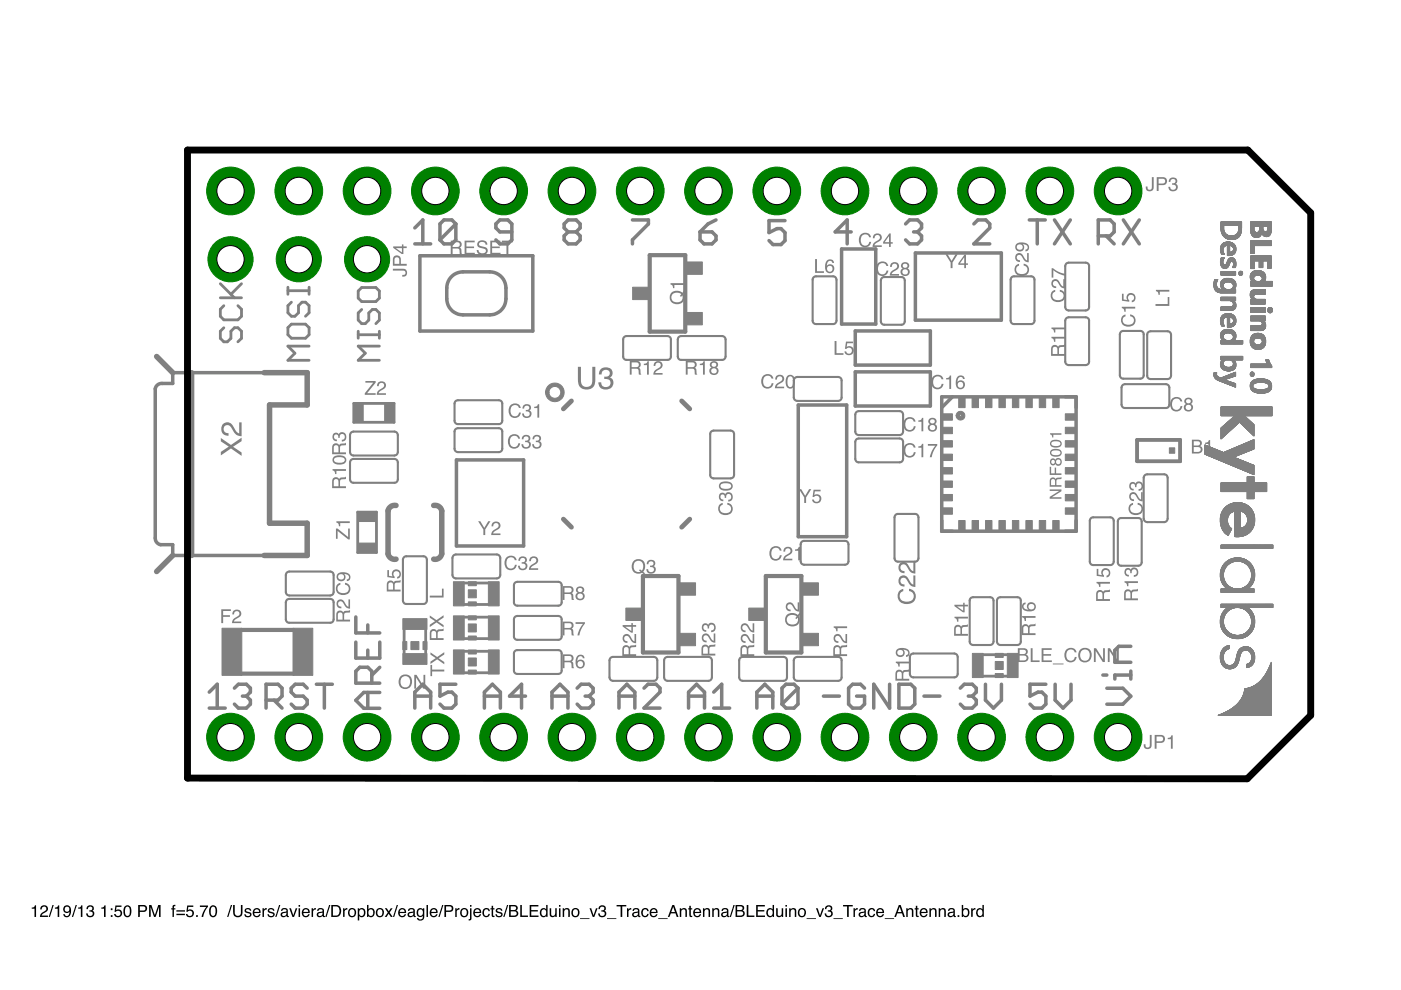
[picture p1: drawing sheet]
<svg xmlns="http://www.w3.org/2000/svg" width="297mm" height="210mm" viewBox="0 0 297 210" stroke-linecap="round" stroke-linejoin="round" font-family="sans-serif">
<path d="M6.7 192.4l.5-.1 .2-.3h.2v2.4h-.3v-1.7h-.6zM8.8 192.1a.81 .81 0 0 1 1.3 .2 .81 .81 0 0 1-.6 1.2l-.7 .6h1.4v.3h-1.7a1.39 1.39 0 0 1 1.1-1.3 .5 .5 0 0 0 .2-.6 .5 .5 0 0 0-.6-.3 .5 .5 0 0 0-.4 .6h-.3zM11.1 191.9h.3l-.8 2.5h-.3zM11.6 192.4l.5-.1 .2-.3h.3v2.4h-.4v-1.7h-.6zM13.6 192.2a.89 .89 0 0 1 1.1-.1 .89 .89 0 0 1 .4 1 1.04 1.04 0 0 1-1.3 1.3l-.4-.6h.3a.49 .49 0 0 0 .6 .4 .49 .49 0 0 0 .4-.6l.1-.3a.8 .8 0 0 1-1.2 .1 .8 .8 0 0 1 0-1.2zM13.7 192.8a.55 .55 0 0 0 1.1 0 .55 .55 0 0 0-1.1 0zM16 191.9h.3l-.8 2.5h-.3zM16.6 192.4l.4-.1 .2-.3h.3v2.4h-.4v-1.7h-.5zM18.6 192.1a.72 .72 0 0 1 1-.1 .72 .72 0 0 1 .1 1l-.1 .1a.8 .8 0 0 1 .2 1.2 .8 .8 0 0 1-1.2 .1l-.3-.7h.3a.51 .51 0 0 0 .4 .6 .51 .51 0 0 0 .6-.5 .51 .51 0 0 0-.6-.5v-.3a.45 .45 0 0 0 .6-.3 .45 .45 0 0 0-.3-.5 .45 .45 0 0 0-.6 .2l-.1 .4h-.3zM21.5 192.4l.4-.1 .2-.3h.3v2.4h-.3v-1.7h-.6zM23.5 192.6h.4v.4h-.4zM23.5 194h.4v.4h-.4zM24.5 192h1.3v.3h-1.1l-.1 .7a.85 .85 0 0 1 1.2 .4 .85 .85 0 0 1-.6 1.1 .85 .85 0 0 1-1-.7h.3a.55 .55 0 0 0 .8 .3 .55 .55 0 0 0 .1-.9 .55 .55 0 0 0-.8 .1h-.3zM26.6 192.1a.91 .91 0 0 1 1 .1 .91 .91 0 0 1 .3 1 .9 .9 0 0 1-.4 1.1 .9 .9 0 0 1-1.2-.2 1.91 1.91 0 0 1 .3-2zM26.7 192.3a1.65 1.65 0 0 0 .1 1.9h.2a1.25 1.25 0 0 0 .2-1.9zM29.3 191.9h1.1a.73 .73 0 0 1 .8 .7 .73 .73 0 0 1-.8 .7h-.8v1.1h-.3zM29.6 192.2v.9h.7a.45 .45 0 0 0 .5-.5 .45 .45 0 0 0-.5-.4zM31.6 191.9h.5l.7 2.1 .8-2.1h.4v2.5h-.3v-2.1l-.7 2.1h-.3l-.8-2.1v2.1h-.3zM36.6 192l.6-.1v.2h-.2l-.1 .2v.3h.3v.2h-.3v1.6h-.3v-1.6h-.3v-.2h.3zM37.4 193h1.8v.3h-1.8zM37.4 193.7h1.8v.3h-1.8zM39.7 192h1.3v.3h-1.1l-.1 .7a.85 .85 0 0 1 1.2 .4 .85 .85 0 0 1-.5 1.1 .85 .85 0 0 1-1.1-.7h.3a.55 .55 0 0 0 .9 .3 .55 .55 0 0 0 0-.9 .55 .55 0 0 0-.8 .1h-.3zM41.6 194h.3v.4h-.3zM42.4 192h1.7v.3l-.8 1.2-.2 .9h-.4l.2-.7 .9-1.4h-1.4zM44.7 192.1a.91 .91 0 0 1 1.1 .1 .91 .91 0 0 1 .2 1 .9 .9 0 0 1-.3 1.1 .9 .9 0 0 1-1.2-.2 1.91 1.91 0 0 1 .2-2zM44.9 192.3a1.65 1.65 0 0 0 .1 1.9h.2a1.25 1.25 0 0 0 .2-1.9zM49 191.9h.2l-.8 2.5h-.3zM49.4 191.9h.4v1.5a.65 .65 0 0 0 .6 .8 .65 .65 0 0 0 .7-.8v-1.5h.3v1.4a1.01 1.01 0 0 1-1 1.2 1.01 1.01 0 0 1-1-1.2zM52 192.7a.74 .74 0 0 1 1.3 .4h-.3a.39 .39 0 0 0-.4-.3 .39 .39 0 0 0-.4 .3l.2 .2a.79 .79 0 0 1 .9 .7 .8 .8 0 0 1-.8 .5 .8 .8 0 0 1-.7-.7h.3a.45 .45 0 0 0 .5 .4 .45 .45 0 0 0 .4-.4l-.1-.1a.93 .93 0 0 1-1-.8zM53.8 192.8a.85 .85 0 0 1 1.1-.2 .85 .85 0 0 1 .4 1h-1.4a.53 .53 0 0 0 .4 .6 .53 .53 0 0 0 .6-.4h.3a.9 .9 0 0 1-1.2 .6 .9 .9 0 0 1-.3-1.4zM54.1 193l-.2 .3h1l-.3-.5zM55.7 192.6h.2v.3l.4-.3 .3-.1v.4a.5 .5 0 0 0-.6 .5v1h-.3zM56.9 192.7a.74 .74 0 0 1 1.3 .4h-.3a.39 .39 0 0 0-.4-.3 .39 .39 0 0 0-.4 .3l.2 .2a.79 .79 0 0 1 .9 .7 .8 .8 0 0 1-.8 .5 .8 .8 0 0 1-.7-.7h.3a.45 .45 0 0 0 .5 .4 .45 .45 0 0 0 .4-.4l-.1-.1a.93 .93 0 0 1-1-.8zM59.2 191.9h.2l-.8 2.5h-.2zM59.8 193.8a.44 .44 0 0 0 .6 .4 .44 .44 0 0 0 .3-.7zM59.7 192.8a.8 .8 0 0 1 1.3 .2v1.1l.2 .1v.2h-.3l-.2-.2a.63 .63 0 0 1-.9 .2 .63 .63 0 0 1 0-1l.9-.2a.42 .42 0 0 0-.4-.4 .42 .42 0 0 0-.4 .3h-.3zM61.3 192.6h.4l.5 1.5 .5-1.5h.3l-.7 1.8h-.3zM63.3 192.6h.3v1.8h-.3zM63.3 191.9h.3v.3h-.3zM64.2 192.8a.85 .85 0 0 1 1.1-.2 .85 .85 0 0 1 .4 1h-1.4a.53 .53 0 0 0 .4 .6 .53 .53 0 0 0 .6-.4h.3a.9 .9 0 0 1-1.2 .6 .9 .9 0 0 1-.3-1.4zM64.5 193l-.2 .3h1.1l-.4-.5zM66.1 192.6h.3v.3l.3-.3 .3-.1v.4a.5 .5 0 0 0-.6 .5v1h-.3zM67.5 193.8a.44 .44 0 0 0 .6 .4 .44 .44 0 0 0 .2-.7zM67.3 192.8a.8 .8 0 0 1 1.4 .2v1.1l.2 .1v.2h-.4l-.1-.2a.63 .63 0 0 1-1 .2 .63 .63 0 0 1 0-1l1-.2a.42 .42 0 0 0-.4-.4 .42 .42 0 0 0-.5 .3h-.3zM69.8 191.9h.2l-.8 2.5h-.2zM70.6 192.2v1.9h.6a.99 .99 0 0 0 .8-1 .99 .99 0 0 0-.8-.9zM70.2 191.9h1.1a1.29 1.29 0 0 1 1 1.2 1.29 1.29 0 0 1-1 1.3h-1.1zM72.7 192.6h.3v.3l.4-.3 .2-.1v.4a.5 .5 0 0 0-.5 .5v1h-.4zM74.3 192.9a.66 .66 0 0 0-.2 .9 .66 .66 0 0 0 1 .2 .67 .67 0 0 0 .1-.9 .67 .67 0 0 0-.9-.2zM74 192.8a.92 .92 0 0 1 1.3 .1 .92 .92 0 0 1 0 1.2 .92 .92 0 0 1-1.3 .1l-.2-.7zM76.3 192.9a.71 .71 0 0 0-.1 .8 .71 .71 0 0 0 .7 .5 .72 .72 0 0 0 .3-.9 .72 .72 0 0 0-.7-.5zM75.9 192.6h.3v.2a.75 .75 0 0 1 .9-.2 .75 .75 0 0 1 .4 .9 .78 .78 0 0 1-.4 .9 .78 .78 0 0 1-.9-.2v1h-.3zM77.8 191.9h.3v.9a.81 .81 0 0 1 1.1-.1 .81 .81 0 0 1 .2 1 .73 .73 0 0 1-.5 .7 .73 .73 0 0 1-.8-.2v.2h-.3zM78.3 193a.64 .64 0 0 0-.2 .8 .64 .64 0 0 0 .9 .2 .65 .65 0 0 0 .1-.8 .65 .65 0 0 0-.8-.2zM80.2 192.9a.66 .66 0 0 0-.2 .9 .66 .66 0 0 0 1 .2 .67 .67 0 0 0 .1-.9 .67 .67 0 0 0-.9-.2zM79.9 192.8a.92 .92 0 0 1 1.3 .1 .92 .92 0 0 1 0 1.2 .92 .92 0 0 1-1.3 .1l-.2-.7zM81.6 192.6h.4l.4 .6 .5-.6h.3l-.6 .9 .7 .9h-.4l-.5-.7-.4 .7h-.4l.6-.9zM84.1 191.9h.3l-.8 2.5h-.3zM84.7 192.8a.85 .85 0 0 1 1-.2 .85 .85 0 0 1 .4 1h-1.3a.53 .53 0 0 0 .3 .6 .53 .53 0 0 0 .7-.4h.3a.9 .9 0 0 1-1.3 .6 .9 .9 0 0 1-.3-1.4zM84.9 193l-.1 .3h1l-.3-.5zM86.8 193.8a.44 .44 0 0 0 .5 .4 .44 .44 0 0 0 .3-.7zM86.6 192.8a.8 .8 0 0 1 1.3 .2l.1 1.1 .2 .1v.2h-.4l-.1-.2a.63 .63 0 0 1-1 .2 .63 .63 0 0 1 0-1l.9-.2a.42 .42 0 0 0-.4-.4 .42 .42 0 0 0-.4 .3h-.3zM88.6 192.8l.5-.3 .6 .3v-.2h.3v1.7a.81 .81 0 0 1-.7 .9 .81 .81 0 0 1-.9-.6h.3a.53 .53 0 0 0 .7 .3 .53 .53 0 0 0 .3-.7 .8 .8 0 0 1-1.1 .1 .8 .8 0 0 1-.2-1.1zM88.8 192.9a.65 .65 0 0 0-.2 .9 .65 .65 0 0 0 .9 .3 .64 .64 0 0 0 .2-.9 .64 .64 0 0 0-.9-.3zM90.4 191.9h.3v2.5h-.3zM91.3 192.8a.85 .85 0 0 1 1.1-.2 .85 .85 0 0 1 .4 1h-1.4a.53 .53 0 0 0 .4 .6 .53 .53 0 0 0 .7-.4h.3a.9 .9 0 0 1-1.3 .6 .9 .9 0 0 1-.3-1.4zM91.6 193l-.2 .3h1.1l-.4-.5zM93.7 191.9h.3l-.8 2.5h-.3zM94.2 191.9h1.2a.73 .73 0 0 1 .7 .7 .73 .73 0 0 1-.7 .7h-.8v1.1h-.4zM94.6 192.2v.9h.7a.45 .45 0 0 0 .5-.5 .45 .45 0 0 0-.5-.4zM96.5 192.6h.3v.3l.3-.3 .3-.1v.4a.5 .5 0 0 0-.6 .5v1h-.3zM98.1 192.9a.66 .66 0 0 0-.2 .9 .66 .66 0 0 0 .9 .2 .67 .67 0 0 0 .1-.9 .67 .67 0 0 0-.8-.2zM97.8 192.8a.92 .92 0 0 1 1.2 .1 .92 .92 0 0 1 0 1.2 .92 .92 0 0 1-1.2 .1l-.2-.7zM99.7 191.9h.3v.3h-.3zM99.7 192.6h.3v2.1a.47 .47 0 0 1-.6 .5v-.3l.2-.1zM100.6 192.8a.85 .85 0 0 1 1-.2 .85 .85 0 0 1 .4 1h-1.3a.53 .53 0 0 0 .4 .6 .53 .53 0 0 0 .6-.4h.3a.9 .9 0 0 1-1.3 .6 .9 .9 0 0 1-.3-1.4zM100.8 193l-.1 .3h1l-.3-.5zM102.5 192.8a.76 .76 0 0 1 .8-.3 .76 .76 0 0 1 .6 .7h-.3a.51 .51 0 0 0-.7-.4 .51 .51 0 0 0-.3 .7 .49 .49 0 0 0 .4 .7 .49 .49 0 0 0 .6-.4h.3a.83 .83 0 0 1-1.1 .6 .83 .83 0 0 1-.5-1.2zM104.2 192.1h.3v.5h.3v.2h-.3v1.2l.3 .2v.2a.44 .44 0 0 1-.6-.4v-1.2h-.2v-.2h.2zM105.3 192.7a.74 .74 0 0 1 1.2 .4h-.3a.39 .39 0 0 0-.4-.3 .39 .39 0 0 0-.4 .3l.2 .2a.79 .79 0 0 1 .9 .7 .8 .8 0 0 1-.8 .5 .8 .8 0 0 1-.7-.7h.3a.45 .45 0 0 0 .5 .4 .45 .45 0 0 0 .4-.4v-.1a.93 .93 0 0 1-1.1-.8zM107.5 191.9h.3l-.8 2.5h-.3zM108.3 192.2v.8h.6a.41 .41 0 0 0 .5-.4 .41 .41 0 0 0-.5-.4zM108.3 193.2v.9h.7a.46 .46 0 0 0 .5-.5 .46 .46 0 0 0-.5-.4zM107.9 191.9h1.1a.63 .63 0 0 1 .7 .4 .63 .63 0 0 1-.3 .8 .72 .72 0 0 1 .5 .8 .72 .72 0 0 1-.9 .5h-1.1zM110.3 191.9h.3v2.2h1.3v.3h-1.6zM112.3 191.9h1.9v.3h-1.6v.8h1.4v.3h-1.4v.8h1.6v.3h-1.9zM114.9 193a.64 .64 0 0 0-.1 .8 .64 .64 0 0 0 .9 .2 .64 .64 0 0 0 .1-.8 .64 .64 0 0 0-.9-.2zM114.8 192.7l.6-.1 .4 .2v-.9h.3v2.5h-.3v-.2a.8 .8 0 0 1-1.1 .1 .8 .8 0 0 1-.2-1zM116.5 192.6h.4v1.2a.47 .47 0 0 0 .6 .4 .47 .47 0 0 0 .2-.7v-.9h.3v1.8h-.3v-.3a.64 .64 0 0 1-.7 .3 .64 .64 0 0 1-.5-.6zM118.5 192.6h.3v1.8h-.3zM118.5 191.9h.3v.3h-.3zM119.3 192.6h.3v.2a.66 .66 0 0 1 .8-.2 .66 .66 0 0 1 .4 .6v1.2h-.3v-1.1a.46 .46 0 0 0-.6-.5 .46 .46 0 0 0-.3 .6v1h-.3zM121.7 192.9a.66 .66 0 0 0-.2 .9 .66 .66 0 0 0 .9 .2 .67 .67 0 0 0 .1-.9 .67 .67 0 0 0-.8-.2zM121.4 192.8a.92 .92 0 0 1 1.2 .1 .92 .92 0 0 1 0 1.2 .92 .92 0 0 1-1.2 .1l-.3-.7zM123 194.7h2v.2h-2zM125 192.6h.4l.4 1.5 .6-1.5h.3l-.7 1.8h-.3zM127.2 192.1a.72 .72 0 0 1 1-.1 .72 .72 0 0 1 0 1l-.1 .1a.8 .8 0 0 1 .3 1.2 .8 .8 0 0 1-1.2 .1l-.4-.7h.3a.51 .51 0 0 0 .5 .6 .51 .51 0 0 0 .6-.5 .51 .51 0 0 0-.6-.5l-.1-.3a.45 .45 0 0 0 .6-.3 .45 .45 0 0 0-.3-.5 .45 .45 0 0 0-.5 .2l-.1 .4h-.3zM128.7 194.7h2v.2h-2zM130.7 191.9h2.1v.3h-.9v2.2h-.3v-2.2h-.9zM132.9 192.6h.3v.3l.4-.3 .2-.1v.4a.5 .5 0 0 0-.6 .5v1h-.3zM134.4 193.8a.44 .44 0 0 0 .6 .4 .44 .44 0 0 0 .2-.7zM134.2 192.8a.8 .8 0 0 1 1.4 .2v1.1l.2 .1v.2h-.4l-.1-.2a.63 .63 0 0 1-1 .2 .63 .63 0 0 1 0-1l.9-.2a.42 .42 0 0 0-.3-.4 .42 .42 0 0 0-.5 .3h-.3zM136.2 192.8a.76 .76 0 0 1 .8-.3 .76 .76 0 0 1 .5 .7h-.3a.51 .51 0 0 0-.6-.4 .51 .51 0 0 0-.3 .7 .49 .49 0 0 0 .3 .7 .49 .49 0 0 0 .6-.4h.3a.83 .83 0 0 1-1.1 .6 .83 .83 0 0 1-.4-1.2zM138 192.8a.85 .85 0 0 1 1-.2 .85 .85 0 0 1 .4 1h-1.3a.53 .53 0 0 0 .4 .6 .53 .53 0 0 0 .6-.4h.3a.9 .9 0 0 1-1.3 .6 .9 .9 0 0 1-.3-1.4zM138.2 193l-.1 .3h1l-.3-.5zM139.6 194.7h1.9v.2h-1.9zM142.7 192.3l-.4 1.1h.8zM142.5 191.9h.4l1 2.5h-.4l-.3-.7h-1l-.3 .7h-.3zM144.1 192.6h.3v.2a.66 .66 0 0 1 .8-.2 .66 .66 0 0 1 .4 .6v1.2h-.3v-1.1a.46 .46 0 0 0-.5-.5 .46 .46 0 0 0-.4 .6v1h-.3zM146.2 192.1h.3v.5h.3v.2h-.3v1.2l.3 .2v.2a.44 .44 0 0 1-.6-.4v-1.2h-.3v-.2h.3zM147.2 192.8a.85 .85 0 0 1 1-.2 .85 .85 0 0 1 .5 1h-1.4a.53 .53 0 0 0 .4 .6 .53 .53 0 0 0 .6-.4h.3a.9 .9 0 0 1-1.3 .6 .9 .9 0 0 1-.2-1.4zM147.5 193l-.2 .3h1l-.3-.5zM149 192.6h.3v.2a.66 .66 0 0 1 .8-.2 .66 .66 0 0 1 .4 .6v1.2h-.3v-1.1a.46 .46 0 0 0-.5-.5 .46 .46 0 0 0-.3 .6v1h-.4zM151 192.6h.3v.2a.66 .66 0 0 1 .8-.2 .66 .66 0 0 1 .4 .6v1.2h-.3v-1.1a.46 .46 0 0 0-.6-.5 .46 .46 0 0 0-.3 .6v1h-.3zM153.2 193.8a.44 .44 0 0 0 .6 .4 .44 .44 0 0 0 .3-.7zM153.1 192.8a.8 .8 0 0 1 1.3 .2v1.1l.2 .1v.2h-.3l-.2-.2a.63 .63 0 0 1-.9 .2 .63 .63 0 0 1 0-1l.9-.2a.42 .42 0 0 0-.4-.4 .42 .42 0 0 0-.4 .3h-.3zM155.5 191.9h.3l-.8 2.5h-.3zM156.3 192.2v.8h.6a.41 .41 0 0 0 .5-.4 .41 .41 0 0 0-.5-.4zM156.3 193.2v.9h.7a.46 .46 0 0 0 .6-.5 .46 .46 0 0 0-.6-.4zM156 191.9h1a.63 .63 0 0 1 .8 .4 .63 .63 0 0 1-.4 .8 .72 .72 0 0 1 .5 .8 .72 .72 0 0 1-.9 .5h-1zM158.3 191.9h.4v2.2h1.2v.3h-1.6zM160.3 191.9h1.9v.3h-1.5v.8h1.4v.3h-1.4v.8h1.5v.3h-1.9zM162.9 193a.64 .64 0 0 0-.1 .8 .64 .64 0 0 0 .9 .2 .64 .64 0 0 0 .1-.8 .64 .64 0 0 0-.9-.2zM162.8 192.7l.7-.1 .3 .2v-.9h.3v2.5h-.3v-.2a.8 .8 0 0 1-1 .1 .8 .8 0 0 1-.3-1zM164.6 192.6h.3v1.2a.47 .47 0 0 0 .6 .4 .47 .47 0 0 0 .2-.7v-.9h.3v1.8h-.2v-.3a.64 .64 0 0 1-.8 .3 .64 .64 0 0 1-.4-.6zM166.5 192.6h.3v1.8h-.3zM166.5 191.9h.3v.3h-.3zM167.3 192.6h.3v.2a.66 .66 0 0 1 .8-.2 .66 .66 0 0 1 .4 .6v1.2h-.3v-1.1a.46 .46 0 0 0-.5-.5 .46 .46 0 0 0-.4 .6v1h-.3zM169.7 192.9a.66 .66 0 0 0-.2 .9 .66 .66 0 0 0 .9 .2 .67 .67 0 0 0 .1-.9 .67 .67 0 0 0-.8-.2zM169.4 192.8a.92 .92 0 0 1 1.2 .1 .92 .92 0 0 1 0 1.2 .92 .92 0 0 1-1.2 .1l-.2-.7zM171 194.7h2v.2h-2zM173 192.6h.4l.5 1.5 .5-1.5h.3l-.7 1.8h-.3zM175.2 192.1a.72 .72 0 0 1 1-.1 .72 .72 0 0 1 .1 1l-.1 .1a.8 .8 0 0 1 .2 1.2 .8 .8 0 0 1-1.2 .1l-.4-.7h.4a.51 .51 0 0 0 .4 .6 .51 .51 0 0 0 .6-.5 .51 .51 0 0 0-.6-.5v-.3a.45 .45 0 0 0 .5-.3 .45 .45 0 0 0-.2-.5 .45 .45 0 0 0-.6 .2l-.1 .4h-.3zM176.7 194.7h2v.2h-2zM178.7 191.9h2.1v.3h-.9v2.2h-.3v-2.2h-.9zM181 192.6h.2v.3l.4-.3 .3-.1v.4a.5 .5 0 0 0-.6 .5v1h-.3zM182.4 193.8a.44 .44 0 0 0 .6 .4 .44 .44 0 0 0 .2-.7zM182.2 192.8a.8 .8 0 0 1 1.4 .2v1.1l.2 .1v.2h-.4l-.1-.2a.63 .63 0 0 1-1 .2 .63 .63 0 0 1 0-1l1-.2a.42 .42 0 0 0-.4-.4 .42 .42 0 0 0-.5 .3h-.3zM184.2 192.8a.76 .76 0 0 1 .8-.3 .76 .76 0 0 1 .5 .7h-.3a.51 .51 0 0 0-.6-.4 .51 .51 0 0 0-.3 .7 .49 .49 0 0 0 .3 .7 .49 .49 0 0 0 .6-.4h.3a.83 .83 0 0 1-1 .6 .83 .83 0 0 1-.5-1.2zM186 192.8a.85 .85 0 0 1 1-.2 .85 .85 0 0 1 .4 1h-1.3a.53 .53 0 0 0 .4 .6 .53 .53 0 0 0 .6-.4h.3a.9 .9 0 0 1-1.3 .6 .9 .9 0 0 1-.2-1.4zM186.2 193l-.1 .3h1l-.3-.5zM187.6 194.7h2v.2h-2zM190.7 192.3l-.4 1.1h.8zM190.6 191.9h.4l.9 2.5h-.4l-.3-.7h-1l-.2 .7h-.4zM192.1 192.6h.3v.2a.66 .66 0 0 1 .8-.2 .66 .66 0 0 1 .5 .6v1.2h-.4v-1.1a.46 .46 0 0 0-.5-.5 .46 .46 0 0 0-.3 .6v1h-.4zM194.2 192.1h.3v.5h.3v.2h-.3v1.2l.3 .2v.2a.44 .44 0 0 1-.6-.4v-1.2h-.3v-.2h.3zM195.2 192.8a.85 .85 0 0 1 1.1-.2 .85 .85 0 0 1 .4 1h-1.4a.53 .53 0 0 0 .4 .6 .53 .53 0 0 0 .6-.4h.4a.9 .9 0 0 1-1.3 .6 .9 .9 0 0 1-.3-1.4zM195.5 193l-.2 .3h1.1l-.4-.5zM197.1 192.6h.3v.2a.66 .66 0 0 1 .7-.2 .66 .66 0 0 1 .5 .6v1.2h-.4v-1.1a.46 .46 0 0 0-.5-.5 .46 .46 0 0 0-.3 .6v1h-.3zM199 192.6h.3v.2a.66 .66 0 0 1 .8-.2 .66 .66 0 0 1 .4 .6v1.2h-.3v-1.1a.46 .46 0 0 0-.5-.5 .46 .46 0 0 0-.4 .6v1h-.3zM201.3 193.8a.44 .44 0 0 0 .5 .4 .44 .44 0 0 0 .3-.7zM201.1 192.8a.8 .8 0 0 1 1.3 .2l.1 1.1 .2 .1v.2h-.4l-.1-.2a.63 .63 0 0 1-1 .2 .63 .63 0 0 1 0-1l.9-.2a.42 .42 0 0 0-.4-.4 .42 .42 0 0 0-.4 .3h-.3zM203 194h.4v.4h-.4zM203.9 191.9h.3v.9a.81 .81 0 0 1 1.1-.1 .81 .81 0 0 1 .2 1 .73 .73 0 0 1-.5 .7 .73 .73 0 0 1-.8-.2v.2h-.3zM204.4 193a.64 .64 0 0 0-.2 .8 .64 .64 0 0 0 .9 .2 .65 .65 0 0 0 .1-.8 .65 .65 0 0 0-.8-.2zM205.9 192.6h.3v.3l.3-.3 .3-.1v.4a.5 .5 0 0 0-.6 .5v1h-.3zM207.4 193a.64 .64 0 0 0-.1 .8 .64 .64 0 0 0 .9 .2 .64 .64 0 0 0 .1-.8 .64 .64 0 0 0-.9-.2zM207.3 192.7l.6-.1 .4 .2v-.9h.3v2.5h-.3v-.2a.8 .8 0 0 1-1.1 .1 .8 .8 0 0 1-.2-1z" fill-rule="evenodd" fill="#000"/>
<g fill="none" stroke="#808080" stroke-width=".59">
<path d="M46.7 63.1h4.5M46.7 60.2l3 2.9M47.5 69.5l-.8 .7v1.5l.8 .8h.7l.8-.8v-1.5l.7-.7h.7l.8 .7v1.5l-.8 .8M47.5 64.8l-.8 .8v1.5l.8 .7h2.9l.8-.7v-1.5l-.8-.8M51.2 60.2l-2.2 2.2M61 60.9v1.5M61 61.6h4.5M61.8 64.1l-.8 .7v1.5l.8 .8h.7l.8-.8v-1.5l.7-.7h.8l.7 .7v1.5l-.7 .8M61.8 68.7h3l.7 .8v1.5l-.7 .7h-3l-.8-.7v-1.5zM65.5 73.4h-4.5l1.5 1.5-1.5 1.5h4.5M65.5 60.9v1.5M75.9 61.7l.8-.7h3l.7 .7v1.5l-.7 .7h-3l-.8-.7z"/>
<path d="M75.9 71h4.5M75.9 70.2v1.5M76.7 65.6l-.8 .8v1.5l.8 .7h.7l.8-.7v-1.5l.8-.8h.7l.7 .8v1.5l-.7 .7M80.4 73.4h-4.5l1.5 1.5-1.5 1.5h4.5M80.4 70.2v1.5M75 85.5h8.5v4h-8.5zM75.8 108.6h4v8.5h-4zM85.7 133.5v5.1M90.3 133.5v5.1M98.4 135.4h5.2M98.4 130.9h5.2M98.4 128.2h5.2"/>
<path d="M98.4 123.6h5.2M98.4 138.1h5.2M208.4 138.8h5.2M98.4 142.6h5.2M208.4 143.4h5.2"/>
</g>
<g fill="none" stroke="#808080" stroke-width=".74">
<path d="M87.9 48.3l1.7-1.7v5.1M87.9 51.7h3.4M89 54.2h24v16h-24zM95.6 58.8l.7-.6 1.4-.5 6.1-.1a3.4 3.4 0 0 1 3.5 3.5 7.1 7.1 0 0 1-.3 3.7 3.5 3.5 0 0 1-3.2 2h-5.7a3.4 3.4 0 0 1-3.4-3.4 6.9 6.9 0 0 1 .3-3.8zM96.6 47.5v3.4l-.8 .8h-1.7l-.8-.8M96.6 47.5l-.8-.9h-1.7l-.8 .9v3.4M96.6 47.5l-3.3 3.4M108.5 49.2h-2.5l-.9-.9v-.8l.9-.9h1.7l.8 .9v3.4l-.8 .8h-1.7l-.9-.8M120.5 49.2l-.9 .8v.9l.9 .8h1.7l.8-.8v-.9l-.8-.8M120.5 49.2l-.9-.9v-.8l.9-.9h1.7l.8 .9v.8l-.8 .9M120.5 49.2h1.7M134.1 46.6h3.4v.9l-3.4 3.4v.8"/>
<path d="M148.4 49.2h2.6l.8 .8v.9l-.8 .8h-1.7l-.9-.8zM151.8 46.6l-1.7 .9-1.7 1.7M166.4 46.8h-3.4v2.5l1.7-.8h.9l.8 .8v1.7l-.8 .9h-1.7l-.9-.9M178.4 52.8h7.3v15.9h-7.3zM180.5 49.2h-3.4l2.5-2.6v5.1M192 47.5l.8-.9h1.7l.9 .9v.8l-.9 .9M193.7 49.2h.8M194.1 53.6h18.2v14.3h-18.2zM194.5 49.2l.9 .8v.9l-.9 .8h-1.7l-.8-.8M206.5 47.5l.8-.9h1.7l.8 .9v.8l-3.3 3.4h3.3M218.2 46.6h3.4M219.9 46.6v5.1"/>
<path d="M223.6 46.6l3.3 5.1M226.9 46.6l-3.3 5.1M232.9 50h2.5l.8-.8v-1.7l-.8-.9h-2.5v5.1M234.5 50l1.7 1.7M238.2 46.6l3.4 5.1M241.6 46.6l-3.4 5.1M40.6 79v38.8M181.3 70.2h16v7.2h-16zM181.3 78.8h16v7.3h-16zM33.3 81.7l.8-.4h2.5v-2.3h28.5v6.9h-8v25h8v6.9h-28.5v-2.3h-2.5l-.8-.4-.3-.5-.1-.5v-31.7zM96.8 97.5h14.2v18.3h-14.2zM169.2 85.9h10.3v27.9h-10.3z"/>
<path d="M199.7 84.1h28.5v28.5h-28.5zM201.9 84.1l-2.2 2.3M241.1 93.3h9.1v4.5h-9.1zM75.4 130.8v3.4h5.1M75.4 136.1v3.4h5.1v-3.4M78 132.5v1.7M78 137.8v1.7M239.8 137h-2.6l-.8 .9v2.5h3.4M44.4 150.1h3.4M44.4 146.7l1.7-1.6v5M49.7 145.9l.8-.8h1.7l.9 .8v.8l-.9 .9M51.4 147.6h.8"/>
<path d="M52.2 147.6l.9 .8v.9l-.9 .8h-1.7l-.8-.8M56.4 148.4h2.5l.9-.8v-1.7l-.9-.8h-2.5v5M58.1 148.4l1.7 1.7M65.1 145.9l-.8-.8h-1.7l-.9 .8v.8l.9 .9h1.7l.8 .8v.9l-.8 .8h-1.7l-.9-.8M67.1 145.1h3.4M68.8 145.1v5M78 146.8v3.4M78.8 144.8v-2.5l-.8-.8h-1.7l-.9 .8v2.5h5.1M80.5 146.8h-3.4l-1.7 1.7 1.7 1.7h3.4M80.5 141.5l-1.7 1.7M87.9 147.6h3.4M87.9 150.1v-3.4l1.7-1.6 1.7 1.6v3.4"/>
<path d="M96.6 145.1h-3.3v2.5l1.7-.9h.8l.8 .9v1.7l-.8 .8h-1.7l-.8-.8M102.7 147.6h3.4M102.7 150.1v-3.4l1.7-1.6 1.7 1.6v3.4M111.4 147.6h-3.4l2.6-2.5v5M117 147.6h3.4M117 150.1v-3.4l1.7-1.6 1.7 1.6v3.4M122.4 145.9l.8-.8h1.7l.9 .8v.8l-.9 .9M124.1 147.6h.8M124.9 147.6l.9 .8v.9l-.9 .8h-1.7l-.8-.8M131.2 147.6h3.4M131.2 150.1v-3.4l1.7-1.6 1.7 1.6v3.4M136.5 145.9l.9-.8h1.7l.8 .8v.8l-3.4 3.4h3.4"/>
<path d="M146 147.6h3.4M146 150.1v-3.4l1.7-1.6 1.7 1.6v3.4M151.3 150.1h3.4M151.3 146.7l1.7-1.6v5M160.5 147.6h3.4M160.5 150.1v-3.4l1.7-1.6 1.7 1.6v3.4M169.2 145.9l-.9-.8h-1.7l-.8 .8v3.4M169.2 145.9v3.4l-.9 .8h-1.7l-.8-.8M169.2 145.9l-3.4 3.4M174.6 147.6h3.4M183.3 145.9l-.8-.8h-1.7l-.9 .8v3.4l.9 .8h1.7l.8-.8v-1.7h-1.7M188.6 145.1v5l-3.3-5v5"/>
<path d="M190.6 145.1h2.5l.9 .8v3.4l-.9 .8h-2.5zM195.9 147.6h3.4M203.6 145.9l.8-.8h1.7l.9 .8v.8l-.9 .9M205.3 147.6h.8M206.1 147.6l.9 .8v.9l-.9 .8h-1.7l-.8-.8M208.9 145.1v3.3l1.7 1.7 1.7-1.7v-3.3M221.7 145.1h-3.3v2.5l1.7-.9h.8l.8 .9v1.7l-.8 .8h-1.7l-.8-.8M223.7 145.1v3.3l1.7 1.7 1.7-1.7v-3.3M233.8 143.1h.9M234.7 145.9h3.4l1.7 1.7-1.7 1.7h-3.4M239.8 143.1h-3.4v.9M239.8 142.3v1.7"/>
</g>
<g fill="none" stroke="#808080" stroke-width=".44">
<path d="M172.4 58.9l.6-.3h3.6l.5 .1 .2 .4 .1 8.9-.2 .4-.4 .3h-4l-.5-.5v-8.9zM186.9 59l.6-.3h3.6l.4 .2 .3 .3v8.9l-.1 .5-.4 .2h-4l-.5-.4v-8.9zM214.4 58.9l.6-.3h3.6l.4 .1 .3 .4v8.9l-.1 .4-.4 .3h-3.8l-.6-.3-.1-.4v-8.7zM226.1 55.8l.5-.1h3.6l.4 .1 .3 .4v8.9l-.1 .4-.4 .3h-3.8l-.5-.1-.2-.4-.1-8.9zM132.2 71.5l.6-.3 9 .1 .4 .5v4l-.3 .4-.4 .1h-8.9l-.4-.3-.1-.4v-3.6zM143.8 71.5l.6-.3 8.9 .1 .4 .2 .1 .5v3.8l-.3 .4-.4 .1h-8.9l-.4-.3-.1-.4v-3.6zM226 67.6l.6-.3h3.6l.4 .1 .3 .4v8.9l-.1 .4-.4 .3h-3.8l-.5-.1-.2-.4-.1-8.9zM237.7 70.3l.4-.1h3.7l.4 .1 .3 .4v8.9l-.1 .4-.4 .3h-4.1l-.4-.5-.1-8.9zM243.4 70.5l.5-.3h3.7l.4 .2 .2 .3 .1 9-.3 .5-.4 .2h-3.7l-.4-.2-.3-.3v-8.9zM74.5 91.7l.4-.2h8.9l.4 .3 .1 .4v3.9l-.2 .3-.5 .2-8.9-.1-.3-.2-.2-.4v-3.7zM74.5 97.5l.4-.2h8.9l.4 .3 .1 .4v3.9l-.2 .3-.5 .2-8.9-.1-.3-.2-.2-.5v-3.6zM96.5 85.2l.6-.3h8.9l.5 .5v4l-.3 .4-.4 .1h-8.9l-.4-.3-.1-.4v-3.6z"/>
<path d="M96.5 91.1l.6-.3h8.9l.5 .5v4.1l-.3 .3-.4 .2-8.9-.1-.4-.2-.1-.5v-3.6zM150.7 91.6l.6-.3h3.6l.6 .3 .1 .4v8.7l-.1 .4-.4 .3h-3.8l-.4-.1-.3-.4v-8.9zM168.4 80.2l.6-.3 8.9 .1 .5 .4v4.1l-.3 .4-.4 .1h-8.9l-.4-.3-.1-.4v-3.6zM181.5 87.5l.6-.3h8.9l.3 .3 .2 .4-.1 3.8-.2 .4-.4 .1h-9l-.3-.3-.2-.4v-3.6zM181.6 93.1l.5-.1h8.7l.4 .1 .3 .6-.1 3.8-.2 .4-.4 .1h-9l-.3-.3-.2-.4v-3.6zM237.9 81.7l.6-.3 8.9 .1 .4 .2 .1 .5v3.8l-.3 .4-.4 .1h-8.9l-.4-.3-.1-.4v-3.6zM85.7 118.1l.4-.2h3.7l.4 .2 .3 .3v8.9l-.1 .5-.4 .2h-4.1l-.4-.4-.1-8.9zM96.2 117.7l.4-.1h9l.3 .3 .2 .4-.1 3.8-.2 .4-.5 .1h-8.9l-.3-.3-.2-.4v-3.6zM169.9 115l.6-.3h8.9l.3 .3 .2 .4v3.8l-.3 .4-.4 .1h-8.9l-.4-.3-.1-.4v-3.6zM189.9 109.1l.5-.1h3.6l.4 .1 .3 .4v8.9l-.1 .4-.4 .3h-4l-.5-.5v-8.9zM231.4 109.8l.4-.1h3.6l.4 .1 .3 .4v8.9l-.1 .4-.4 .3h-4l-.5-.5v-8.9zM237.1 110.1l.6-.3h3.6l.5 .2 .2 .3 .1 8.9-.2 .5-.3 .2h-4.1l-.5-.4v-8.9z"/>
<path d="M242.6 100.9l.6-.3h3.6l.5 .1 .2 .4 .1 8.9-.2 .4-.3 .3h-3.9l-.4-.1-.3-.4v-8.9zM60.7 121.5l.6-.3h8.9l.4 .3 .1 .4v3.6l-.1 .5-.6 .3-8.9-.1-.4-.2-.1-.5v-3.6zM60.9 127.1l.4-.1h8.7l.4 .1 .3 .6v3.6l-.1 .4-.6 .3h-8.9l-.4-.3-.1-.4v-3.6zM109.1 138.1l.6-.3 8.9 .1 .5 .4v4.1l-.3 .4-.4 .1h-8.9l-.4-.3-.1-.4v-3.6zM109.1 130.9l.6-.3h8.9l.5 .5v4.1l-.3 .3-.4 .2-8.9-.1-.4-.2-.1-.5v-3.6zM109.1 123.7l.6-.3h8.9l.5 .5v4l-.3 .4-.4 .1h-8.9l-.4-.3-.1-.4v-3.6zM129.4 139.6l.5-.3h9l.3 .3 .2 .4-.1 3.8-.2 .4-.5 .2-8.9-.1-.3-.3-.2-.4v-3.6zM140.9 139.6l.6-.3h8.9l.4 .3 .1 .4v3.8l-.3 .4-.4 .2-8.9-.1-.4-.3-.1-.4v-3.6zM156.9 139.6l.6-.3h8.8l.4 .3 .2 .4-.1 3.8-.2 .4-.5 .2-8.9-.1-.3-.3-.2-.4v-3.6zM168.4 139.6l.6-.3h8.9l.5 .5v4l-.3 .4-.4 .2-8.9-.1-.4-.3-.1-.4v-3.6zM193.1 138.9l.5-.3h8.9l.4 .3 .2 .4-.1 3.8-.2 .4-.5 .1h-8.9l-.3-.3-.2-.4v-3.6zM205.9 126.7l.4-.1h3.6l.5 .1 .2 .4 .1 8.9-.2 .4-.4 .3-3.8 .1-.4-.2-.3-.4v-8.9z"/>
<path d="M211.7 126.7l.4-.1h3.6l.4 .1 .3 .4v8.9l-.1 .4-.4 .3-3.8 .1-.4-.2-.3-.4v-8.9z"/>
</g>
<g fill="#808080" stroke="#808080" stroke-width=".21">
<path d="M203 87.5a.93 .93 0 0 1 1.4 .2 .93 .93 0 0 1-.5 1.3 .93 .93 0 0 1-1.2-.9h.7a.21 .21 0 0 1 .3-.2 .21 .21 0 0 1 .1 .3 .21 .21 0 0 1-.3 0l-.8-.1z" fill-rule="evenodd"/>
<path d="M116.1 82a1.98 1.98 0 0 1 3.2 .1 1.98 1.98 0 0 1-1.1 3 1.98 1.98 0 0 1-2.5-1.9h.7a1.26 1.26 0 0 1 1.8-1.1 1.26 1.26 0 0 1 .2 2.1 1.26 1.26 0 0 1-2-.7v-.3h-.7z" fill-rule="evenodd"/>
</g>
<path d="M121.2 85l-1.8 1.7M144.5 85l1.7 1.7M119.4 110.1l1.8 1.7M146.2 110.1l-1.7 1.7" fill="none" stroke="#808080" stroke-width="1"/>
<g fill="#808080" stroke="#808080" stroke-width=".21">
<path d="M99.3 134.9h1.7v.8h-1.7z"/>
<path d="M99.3 130.6h1.7v.8h-1.7z"/>
<path d="M99.3 132.3h1.7v1.7h-1.7z"/>
<path d="M99.3 127.6h1.7v.9h-1.7z"/>
<path d="M99.3 123.3h1.7v.9h-1.7z"/>
<path d="M99.3 125.1h1.7v1.6h-1.7z"/>
<path d="M99.3 142.1h1.7v.8h-1.7z"/>
<path d="M99.3 137.8h1.7v.9h-1.7z"/>
<path d="M99.3 139.5h1.7v1.7h-1.7z"/>
<path d="M89.7 136h.8v1.7h-.8z"/>
<path d="M85.4 136h.9v1.7h-.9z"/>
<path d="M87.1 136h1.7v1.7h-1.7z"/>
<path d="M211 138.5h1.7v.9h-1.7z"/>
<path d="M211 142.8h1.7v.9h-1.7z"/>
<path d="M211 140.3h1.7v1.6h-1.7z"/>
<path d="M247.9 95h1.2v1.1h-1.2z"/>
<path d="M75.8 108.6h4v2h-4z"/>
<path d="M75.8 115.1h4v2h-4z"/>
<path d="M75 85.5h2v4h-2z"/>
<path d="M81.6 85.5h1.9v4h-1.9z"/>
<path d="M214.7 84.1h1.3v2.3h-1.3z"/>
<path d="M211.8 84.1h1.3v2.3h-1.3z"/>
<path d="M209 84.1h1.3v2.3h-1.3z"/>
<path d="M206.1 84.1h1.4v2.3h-1.4z"/>
<path d="M203.3 84.1h1.3v2.3h-1.3z"/>
<path d="M217.5 84.1h1.4v2.3h-1.4z"/>
<path d="M220.3 84.1h1.4v2.3h-1.4z"/>
<path d="M223.2 84.1h1.4v2.3h-1.4z"/>
<path d="M225.9 99.1h2.3v1.4h-2.3z"/>
<path d="M225.9 96.3h2.3v1.3h-2.3z"/>
<path d="M225.9 93.4h2.3v1.4h-2.3z"/>
<path d="M225.9 90.6h2.3v1.3h-2.3z"/>
<path d="M225.9 87.7h2.3v1.4h-2.3z"/>
<path d="M225.9 102h2.3v1.3h-2.3z"/>
<path d="M225.9 104.8h2.3v1.4h-2.3z"/>
<path d="M225.9 107.7h2.3v1.3h-2.3z"/>
<path d="M199.6 96.3h2.3v1.3h-2.3z"/>
<path d="M199.6 99.1h2.3v1.4h-2.3z"/>
<path d="M199.6 102h2.3v1.3h-2.3z"/>
<path d="M199.6 104.8h2.3v1.4h-2.3z"/>
<path d="M199.6 107.7h2.3v1.3h-2.3z"/>
<path d="M199.6 93.4h2.3v1.4h-2.3z"/>
<path d="M199.6 90.6h2.3v1.3h-2.3z"/>
<path d="M199.6 87.7h2.3v1.4h-2.3z"/>
<path d="M211.8 110.4h1.3v2.2h-1.3z"/>
<path d="M214.7 110.4h1.3v2.2h-1.3z"/>
<path d="M217.5 110.4h1.4v2.2h-1.4z"/>
<path d="M220.3 110.4h1.4v2.2h-1.4z"/>
<path d="M223.2 110.4h1.4v2.2h-1.4z"/>
<path d="M209 110.4h1.3v2.2h-1.3z"/>
<path d="M206.1 110.4h1.4v2.2h-1.4z"/>
<path d="M203.3 110.4h1.3v2.2h-1.3z"/>
<path d="M62.1 133.2h4.2v10h-4.2z"/>
<path d="M47.1 133.2h4.2v10h-4.2z"/>
<path d="M134.1 60.9h3.4v2.6h-3.4z"/>
<path d="M145.6 55.5h3.3v2.7h-3.3z"/>
<path d="M145.6 66.3h3.3v2.6h-3.3z"/>
<path d="M158.7 128.9h3.4v2.7h-3.4z"/>
<path d="M170.2 123.6h3.3v2.6h-3.3z"/>
<path d="M170.2 134.3h3.3v2.6h-3.3z"/>
<path d="M132.7 128.9h3.3v2.7h-3.3z"/>
<path d="M144.1 123.6h3.4v2.6h-3.4z"/>
<path d="M144.1 134.3h3.4v2.6h-3.4z"/>
<path d="M96.1 130.6h2.3v5.1h-2.3z"/>
<path d="M103.5 130.6h2.3v5.1h-2.3z"/>
<path d="M96.1 123.3h2.3v5.2h-2.3z"/>
<path d="M103.5 123.3h2.3v5.2h-2.3z"/>
<path d="M96.1 137.8h2.3v5.1h-2.3z"/>
<path d="M103.5 137.8h2.3v5.1h-2.3z"/>
<path d="M85.4 138.6h5.1v2.3h-5.1z"/>
<path d="M85.4 131.2h5.1v2.3h-5.1z"/>
<path d="M213.6 138.5h2.3v5.2h-2.3z"/>
<path d="M206.2 138.5h2.2v5.2h-2.2z"/>
<path d="M221.1 154.9h2.9v2.8h-2.9z"/>
<path d="M206.7 154.9h2.8v2.8h-2.8z"/>
<path d="M192.2 154.9h2.9v2.8h-2.9z"/>
<path d="M177.7 154.9h2.9v2.8h-2.9z"/>
<path d="M163.3 154.9h2.8v2.8h-2.8z"/>
<path d="M148.8 154.9h2.9v2.8h-2.9z"/>
<path d="M134.3 154.9h2.9v2.8h-2.9z"/>
<path d="M119.8 154.9h2.9v2.8h-2.9z"/>
<path d="M105.3 154.9h2.9v2.8h-2.9z"/>
<path d="M90.9 154.9h2.8v2.8h-2.8z"/>
<path d="M76.4 154.9h2.9v2.8h-2.9z"/>
<path d="M61.9 154.9h2.9v2.8h-2.9z"/>
<path d="M47.4 154.9h2.9v2.8h-2.9z"/>
<path d="M235.6 154.9h2.9v2.8h-2.9z"/>
<path d="M221.1 39.1h2.9v2.8h-2.9z"/>
<path d="M206.7 39.1h2.8v2.8h-2.8z"/>
<path d="M192.2 39.1h2.9v2.8h-2.9z"/>
<path d="M177.7 39.1h2.9v2.8h-2.9z"/>
<path d="M163.3 39.1h2.8v2.8h-2.8z"/>
<path d="M148.8 39.1h2.9v2.8h-2.9z"/>
<path d="M134.3 39.1h2.9v2.8h-2.9z"/>
<path d="M119.8 39.1h2.9v2.8h-2.9z"/>
<path d="M105.3 39.1h2.9v2.8h-2.9z"/>
<path d="M90.9 39.1h2.8v2.8h-2.8z"/>
<path d="M76.4 39.1h2.9v2.8h-2.9z"/>
<path d="M61.9 39.1h2.9v2.8h-2.9z"/>
<path d="M47.4 39.1h2.9v2.8h-2.9z"/>
<path d="M235.6 39.1h2.9v2.8h-2.9z"/>
<path d="M61.9 53.5h2.9v2.9h-2.9z"/>
<path d="M47.4 53.5h2.9v2.9h-2.9z"/>
<path d="M76.4 53.5h2.9v2.9h-2.9z"/>
</g>
<path d="M33.2 75.6l3.4 3.4M40.6 79v38.8M56 79h9.1v6.9h-8v25h8v6.9h-9.1M36.6 117.8l-3.4 3.4M84 107.2l-1 .1-.5 .4-.2 .6v9.1l.2 .6 .5 .4 1 .2M91.9 107.2l1 .1 .5 .4 .3 .6v9.1l-.5 .9-.6 .3h-.7" fill="none" stroke="#808080" stroke-width="1.2"/>
<g fill="none" stroke="#808080" stroke-width=".21">
<path d="M257.4 59.8v1.1M257.5 59.6v1.5M257.5 59.4v1.8M257.6 59.3v2M257.6 59.3v2.1M257.6 59.3l.1 2.2M257.7 59.3v2.3M257.7 59.3l.1 2.4M257.8 59.3v2.4M257.9 59.3v2.4M257.9 59.3v2.5M258 59.3v.6"/>
<path d="M258 59.3v.4M258.1 59.3v.3M258.1 59.3v.1M258.2 59.3h.1M258.8 52.5v.7M258.8 55.2v.7M258.8 47.1v1.5M258.8 52.2v1.3M258.8 54.9v1.3M258.8 57.6v.7M258.8 59.8v1M258.9 47.1v1.8"/>
<path d="M258.9 57.6v.7M258.9 52.2v1.4M258.9 54.8v1.5M258.9 59.7v1.2M258.9 47.1l.1 2.1M258.9 54.7l.1 1.7M259 52v1.8M259 59.6v1.4M259 47.1v2.2M259 54.7v1.8M259 57.6v.7M259 51.9v2"/>
<path d="M259 47.1l.1 2.4M259 54.7l.1 1.9M259.1 51.9v2M259.1 59.5v1.6M259.1 47.1v2.5M259.1 54.7v1.9M259.1 57.6v.7M259.1 59.5v1.7M259.1 51.8v2.1M259.1 47.1l.1 2.6M259.1 54.7l.1 2M259.2 51.7v2.2"/>
<path d="M259.2 59.4v1.8M259.2 47.1v2.7M259.2 54.7v2M259.2 57.6v.7M259.2 59.4v1.9M259.2 47.1v2.8M259.2 54.7v2.1M259.2 59.3v2M259.3 51.6v2.3M259.3 47.1v2.8M259.3 55.7v1.1M259.3 57.6v.7"/>
<path d="M259.3 54.7v.7M259.3 59.3v2M259.3 47.1l.1 2.9M259.3 53.4v.5M259.3 55.9l.1 .9M259.4 51.6l-.1 1.1M259.4 54.7l-.1 .5M259.4 59.2l-.1 1.2M259.4 47.1v3M259.4 53.5v.4M259.4 56v.8M259.4 57.6v.7"/>
<path d="M259.4 51.5v1M259.4 54.7v.3M259.4 59.2v1M259.4 53.7v.2M259.4 56.1l.1 .8M259.5 47.1v3M259.5 51.5l-.1 1M259.5 54.7l-.1 .2M259.5 59.2l-.1 1M259.5 47.1v.7M259.5 48.9v1.3M259.5 53.8v.1"/>
<path d="M259.5 56.2v.7M259.5 57.6v.7M259.5 51.5v.8M259.5 54.7v.1M259.5 59.2v.9M259.5 49l.1 1.2M259.6 54.7h-.1M259.6 51.5v.8M259.6 59.1v.9M259.6 47.1v.7M259.6 49.2v1.1M259.6 56.2v.7"/>
<path d="M259.6 57.6v.7M259.6 51.5v.7M259.7 47.1v.7M259.7 49.3v1M259.7 56.2v.7M259.7 57.6v.7M259.7 51.4v.8M259.7 59.1v.8M259.7 49.4v1M259.8 47.1v.7M259.8 49.5v.9M259.8 57.6v.7"/>
<path d="M259.8 51.4v.8M259.8 56.2v.7M259.8 59.1v.8M259.8 59.1v.7M259.8 51.4v.7M259.9 47.1v.7M259.9 49.6v.9M259.9 57.6v.7M259.9 51.4v.7M259.9 56.1v.8M259.9 59.1v.7M259.9 56v.9"/>
<path d="M259.9 59v.8M260 47.1v.7M260 49.7v.8M260 57.6v.7M260 59v.8M260 51.4v.7M260 55.9v1M260 49.7v.9M260 51.3v.7M260.1 55.9v.9M260.1 47.1v.7M260.1 49.7v.9"/>
<path d="M260.1 57.6v.7M260.1 59v.8M260.1 51.3v.7M260.1 55.7v1.1M260.1 49.8v.8M260.2 55.6l-.1 1.2M260.2 47.1v.7M260.2 49.8v.8M260.2 51.3v2.9M260.2 57.6v.7M260.2 59v.8M260.2 55.4v1.4"/>
<path d="M260.2 49.9l.1 .8M260.3 55.4v1.3M260.3 47.1v.7M260.3 49.9v.8M260.3 51.3v2.9M260.3 57.6v.7M260.3 59v.8M260.3 55.2v1.5M260.4 55.1l-.1 1.5M260.4 47.1v.7M260.4 49.9v.8M260.4 51.3v2.9"/>
<path d="M260.4 57.6v.7M260.4 59v.8M260.4 55v1.6M260.5 47.1v.7M260.5 49.9v.8M260.5 51.3v2.9M260.5 57.6v.7M260.5 59v.8M260.5 55v1.5M260.5 54.9v1.5M260.6 47.1v.7M260.6 50v.7"/>
<path d="M260.6 51.3v2.9M260.6 57.6v.7M260.6 59v.8M260.6 54.8v1.5M260.6 50v.8M260.6 54.8v1.4M260.7 47.1v.7M260.7 50v.8M260.7 51.3v2.9M260.7 57.6v.7M260.7 59v.8M260.7 54.8v1.2"/>
<path d="M260.7 59.1v.7M260.8 54.8l-.1 1.1M260.8 47.1v.7M260.8 50v.8M260.8 51.4v.6M260.8 53.5v.7M260.8 57.6v.7M260.8 59.1v.7M260.8 54.7v1M260.8 50l.1 .8M260.8 51.4l.1 .7M260.8 53.5v.6"/>
<path d="M260.8 59.1l.1 .7M260.9 54.7l-.1 .9M260.9 47.1v.7M260.9 50v.8M260.9 51.4v.7M260.9 53.5v.6M260.9 57.6v.7M260.9 59.1v.7M260.9 54.7v.8M260.9 59.1l.1 .8M261 54.7l-.1 .8M261 47.1v.7"/>
<path d="M261 50v.8M261 51.4v.7M261 57.6v.7M261 59.1v.8M261 53.5v.6M261 54.7v.7M261.1 53.4l-.1 .7M261.1 47.1v.7M261.1 50v.8M261.1 51.4v.8M261.1 57.6v.7M261.1 59.1v.8"/>
<path d="M261.1 53.4v.7M261.1 54.7v.7M261.1 51.5l.1 .7M261.1 59.2l.1 .8M261.2 53.4v.7M261.2 47.1v.7M261.2 50v.8M261.2 51.5v.7M261.2 54.7v.7M261.2 57.6v.7M261.2 59.2v.8M261.2 51.5l.1 .8"/>
<path d="M261.2 59.2l.1 .9M261.3 53.3v.8M261.3 47.1v.7M261.3 50v.8M261.3 51.5v.8M261.3 54.7v.7M261.3 57.6v.7M261.3 59.2v.9M261.3 53.3v.7M261.3 56.7h.1M261.3 51.6l.1 .8M261.3 54.7l.1 .8"/>
<path d="M261.3 59.2l.1 1M261.4 50l-.1 .8M261.4 53.3v.7M261.4 56.6v.1M261.4 47.1v.7M261.4 50v.8M261.4 51.6v.8M261.4 54.7v.8M261.4 57.6v.7M261.4 59.3v1M261.4 53.2v.8M261.4 56.5v.2"/>
<path d="M261.5 47.1v.7M261.5 50v.8M261.5 51.6v1M261.5 54.7v1M261.5 57.6v.7M261.5 59.3v2.8M261.5 53.1v.9M261.5 56.3v.4M261.5 51.7v2.2M261.5 54.8v1.9M261.5 59.4v2.7M261.6 47.1v.7"/>
<path d="M261.6 54.8v1.9M261.6 57.6v.7M261.6 51.7v2.2M261.6 59.4v2.7M261.6 50v.8M261.6 50v.7M261.6 51.8v2M261.6 59.4v1.9M261.7 47.1v.7M261.7 49.9v.8M261.7 51.8v2M261.7 54.9v1.8"/>
<path d="M261.7 57.6v.7M261.7 59.5v1.8M261.7 51.9v1.9M261.8 47.1v.7M261.8 51.9v1.8M261.8 55v1.7M261.8 57.6v.7M261.8 59.6v1.6M261.8 49.9v.8M261.8 52v1.6M261.8 55.1v1.6M261.8 59.7v1.4"/>
<path d="M261.9 47.1v.7M261.9 52.1v1.5M261.9 55.1v1.6M261.9 57.6v.7M261.9 59.7v1.4M261.9 49.9v.8M261.9 52.2v1.3M261.9 55.3v1.4M261.9 59.8v1.2M262 49.8l-.1 .9M262 47.1v.7M262 52.3v1"/>
<path d="M262 55.4v1.2M262 57.6v.7M262 59.9v1M262 49.8v.9M262 49.8v.8M262 52.6v.4M262 55.7v.5M262.1 47.1v.7M262.1 49.7v.9M262.2 49.7l-.1 .9M262.2 47.1v.7M262.2 49.6v1"/>
<path d="M262.3 47.1v.7M262.3 49.6v.9M262.3 49.5v1M262.4 47.1v.7M262.4 49.4v1.1M262.4 49.3v1.1M262.5 47.1v.7M262.5 49.2v1.2M262.6 49l-.1 1.4M262.6 47.1v.7M262.6 48.9v1.4M262.6 47.1v3.2"/>
<path d="M262.7 57.8v.2M262.7 47.1v3.1M262.7 57.7v.5M262.8 47.1l-.1 3M262.8 57.6v.7M262.8 47.1v3M262.9 47.1l-.1 2.9M262.9 57.6v.7M262.9 47.1v2.8M262.9 57.5v.9M263 47.1l-.1 2.7M263 57.5v.9"/>
<path d="M263 47.1v2.6M263.1 47.1l-.1 2.5M263.1 57.5v.9M263.1 47.1v2.4M263.2 47.1l-.1 2.2M263.2 57.6v.7M263.2 47.1v1.8M263.2 47.1v1.2M263.3 57.6v.7M263.4 57.7v.5M263.4 57.8v.3M263.5 57.9v.1"/>
<path d="M265.1 58.4v.6M265.2 47.1v1.9M265.2 51.1v2.6M265.2 54.3v2.6M265.2 58.2v1M265.2 59.7v.9M265.2 47.1v2.2M265.2 58.1v1.2M265.2 47.1l.1 2.4M265.3 58v1.4M265.3 47.1v2.5M265.3 51.1v2.6"/>
<path d="M265.3 54.3v2.6M265.3 59.7v.9M265.3 57.9v1.5M265.3 47.1l.1 2.6M265.4 57.8v1.7M265.4 47.1v2.7M265.4 51.1v2.6M265.4 54.3v2.6M265.4 59.7v.9M265.4 47.1l.1 2.8M265.5 57.7v1.9M265.5 47.1v2.8"/>
<path d="M265.5 51.1v2.6M265.5 54.3v2.6M265.5 59.7v.9M265.5 47.1l.1 2.9M265.6 57.7v2.9M265.6 47.1v3M265.6 51.1v2.6M265.6 54.3v2.6M265.6 57.6v3M265.6 47.1l.1 3M265.7 57.6v3M265.7 47.1v3"/>
<path d="M265.7 51.1v2.6M265.7 54.3v2.6M265.7 47.1l.1 3.1M265.8 57.5v3.1M265.8 47.1v3.1M265.8 51.1v2.6M265.8 54.3v2.6M265.9 51.1v2.6M265.9 54.3v2.6M265.9 59.3v1.3M265.9 47.1v3.1M265.9 57.5v1.3"/>
<path d="M265.9 47.1v.9M265.9 48.9v1.3M265.9 59.4v1.2M265.9 57.5v1.1M266 47.1v.9M266 49v1.3M266 51.1v1M266 54.3v1M266 59.4v1.2M266 57.4v1.2M266 49.1v1.2M266 59.5v1.1"/>
<path d="M266 57.4v1.1M266.1 47.1v.9M266.1 49.1v1.2M266.1 51.1v1M266.1 54.3v1M266.1 59.5v1.1M266.1 57.4v1.1M266.1 49.2v1.1M266.1 59.6v1M266.2 47.1v.9M266.2 49.2v1.1M266.2 51.1v1"/>
<path d="M266.2 54.3v1M266.2 59.6v1M266.2 57.4v1M266.2 49.3v1M266.3 47.1v.9M266.3 49.3v1.1M266.3 51.1v1M266.3 54.3v1M266.3 59.6v1M266.3 57.4v1M266.4 47.1v.9M266.4 49.3v1.1"/>
<path d="M266.4 51.1v1M266.4 54.3v1M266.4 59.7v.9M266.4 57.4v1M266.5 47.1v.9M266.5 49.3v1.1M266.5 51.1v1M266.5 54.3v1M266.5 57.4v1M266.5 59.7v.9M266.6 47.1v.9M266.6 49.3v1.1"/>
<path d="M266.6 51.1v1M266.6 54.3v1M266.6 57.4v1M266.6 59.7v.9M266.7 47.1v.9M266.7 51.1v1M266.7 54.3v1M266.7 57.4v1M266.7 59.7v.9M266.7 49.3v1M266.8 47.1v.9M266.8 51.1v1"/>
<path d="M266.8 54.3v1M266.8 57.4v1M266.8 59.7v.9M266.8 49.2v1.1M266.8 49.1v1.2M266.9 47.1v.9M266.9 51.1v1M266.9 54.3v1M266.9 57.4v1M266.9 59.7v.9M266.9 49.1v1.2M267 49l-.1 1.2"/>
<path d="M267 47.1v.9M267 51.1v1M267 54.3v2.4M267 57.4v1M267 48.9v1.3M267 59.7v.9M267 47.1v3.1M267.1 51.1v1M267.1 54.3v2.4M267.1 57.4v1M267.1 59.7v.9M267.1 47.1v3"/>
<path d="M267.2 47.1l-.1 3M267.2 47.1v2.9M267.2 51.1v1M267.2 54.3v2.4M267.2 57.4v1M267.2 59.6v1M267.2 57.4l.1 1.1M267.3 59.6v1M267.3 47.1l-.1 2.9M267.3 51.1v1M267.3 54.3v2.4M267.3 57.4v1.1"/>
<path d="M267.3 47.1v2.8M267.3 57.5l.1 1M267.4 47.1l-.1 2.7M267.4 59.5v1.1M267.4 51.1v1M267.4 54.3v2.4M267.4 57.5v1.1M267.4 47.1v2.6M267.4 57.5l.1 1.1M267.5 59.5v1.1M267.5 47.1l-.1 2.5M267.5 47.1v2.3"/>
<path d="M267.5 51.1v1M267.5 54.3v2.4M267.5 57.5v1.2M267.5 59.4v1.2M267.5 47.1l.1 2.4M267.5 57.6l.1 1.3M267.6 59.2v1.4M267.6 47.1v2.5M267.6 51.1v1M267.6 54.3v2.4M267.6 57.6v3M267.7 47.1v2.6"/>
<path d="M267.7 51.1v1M267.7 54.3v2.4M267.7 57.6v3M267.7 47.1v2.7M267.8 51.1v1M267.8 54.3v1M267.8 57.7v2.9M267.8 47.1v2.7M267.8 47.1v.9M267.8 48.8v1.1M267.9 47.1v.9M267.9 48.9v1"/>
<path d="M267.9 51.1v1M267.9 54.3v1M267.9 57.7v2.9M267.9 49v1M267.9 57.8v2.8M268 47.1v.9M268 49v1M268 51.1v1M268 54.3v1M268 57.8v2.8M268 49l.1 1.1M268 57.9v1.7"/>
<path d="M268 59.7v.9M268.1 47.1v.9M268.1 49.1v1M268.1 51.1v1M268.1 54.3v1M268.1 57.9v1.6M268.1 59.7v.9M268.1 58v1.5M268.2 47.1v.9M268.2 49.1v1M268.2 51.1v1M268.2 54.3v1"/>
<path d="M268.2 58.1v1.3M268.2 59.7v.9M268.2 58.2v1.1M268.3 47.1v.9M268.3 49.1v1M268.3 51.1v1M268.3 54.3v1M268.3 58.3v.9M268.3 59.7v.9M268.4 47.1v.9M268.4 49.1v1.1M268.4 51.1v1"/>
<path d="M268.4 54.3v1M268.4 58.6v.4M268.4 59.7v.9M268.5 47.1v.9M268.5 49.1v1.1M268.5 51.1v1M268.5 54.3v1M268.5 59.7v.9M268.6 47.1v.9M268.6 49.1v1.1M268.6 51.1v1M268.6 54.3v1"/>
<path d="M268.6 59.7v.9M268.6 49v1.2M268.7 47.1v.9M268.7 51.1v1M268.7 54.3v1M268.7 59.7v.9M268.7 49v1.1M268.7 54.3l.1 2.5M268.8 48.9v1.2M268.8 47.1v.9M268.8 51.1v1M268.8 54.3v2.5"/>
<path d="M268.8 59.7v.9M268.8 48.7v1.4M268.8 47.1v3M268.9 51.1v1M268.9 54.3v2.5M268.9 59.7v.9M268.9 47.1v3M269 47.1v3M269 51.1v1M269 54.3v2.5M269 59.7v.9M269.1 47.1l-.1 2.9"/>
<path d="M269.1 51.1v1M269.1 54.3v2.5M269.1 59.7v.9M269.1 47.1v2.9M269.2 47.1l-.1 2.8M269.2 51.1v1M269.2 54.3v2.5M269.2 59.7v.9M269.2 47.1v2.8M269.3 47.1l-.1 2.7M269.3 51.1v1M269.3 54.3v2.5"/>
<path d="M269.3 59.7v.9M269.3 47.1v2.6M269.4 47.1l-.1 2.6M269.4 51.1v1M269.4 54.3v2.5M269.4 59.7v.9M269.4 47.1v2.4M269.5 51.1v1M269.5 54.3v2.5M269.5 59.7v.9M269.5 47.1v2.3M269.5 47.1v2"/>
<path d="M269.6 59.7v.9M269.7 59.7v.9M269.8 59.7v.9M257.4 79v.8M257.4 79l.1 .9M257.5 79v1M257.5 79l.1 1.1M257.6 79v1.2M257.6 79l.1 1.2M257.7 79v1.3M257.7 79l.1 1.3M257.8 79v1.3"/>
<path d="M257.9 79v1.4M258 60.7v1.1M258 79v.1M258 79.6v.9M258 60.9v.9M258 79.7v.8M258.1 60.9v1M258.1 79.8v.8M258.1 61v.9M258.2 61.1v.8M258.2 79.9v.7M258.2 61.1l.1 .9"/>
<path d="M258.3 61.2v.8M258.3 79.9v.7M258.3 61.2l.1 .8M258.3 79.9l.1 .8M258.4 61.3v.7M258.4 80v.7M258.5 61.3v.7M258.6 61.3v.7M258.6 61.3v.8M258.7 61.3v.8M258.8 61.4v.7M258.8 60v.6"/>
<path d="M258.8 67.7v.6M258.8 70.8v.6M258.8 77v.5M258.8 63v.7M258.8 65.1v.7M258.8 67.4v1.3M258.8 70.6v1M258.8 72.2v.7M258.8 75.6v.7M258.8 76.8v.9M258.9 61.4v.7M258.9 63v.7"/>
<path d="M258.9 65.1v.7M258.9 72.2v.7M258.9 75.6v.7M258.9 67.3v1.5M258.9 70.5v1.2M258.9 76.7v1.1M259 67.2v1.8M259 70.4v1.4M259 76.6v1.3M259 61.4v.7M259 63v.7M259 65.1v.7"/>
<path d="M259 72.2v.7M259 75.6v.7M259 67.1v1.9M259 70.4v1.5M259 76.5v1.5M259 67v2.1M259.1 70.3v1.6M259.1 76.5v1.6M259.1 61.4v.7M259.1 63v.7M259.1 65.1v.7M259.1 70.3v1.7"/>
<path d="M259.1 72.2v.7M259.1 75.6v.7M259.1 67v2.1M259.1 76.4v1.7M259.1 70.2l.1 1.8M259.1 76.4l.1 1.8M259.2 66.9v2.2M259.2 61.4v.7M259.2 63v.7M259.2 65.1v.7M259.2 72.2v.7M259.2 75.6v.7"/>
<path d="M259.2 76.3v1.9M259.2 70.2v1.9M259.2 75.6v2.7M259.3 66.8v2.3M259.3 70.1v2M259.3 61.4v.7M259.3 63v.7M259.3 65.1v.7M259.3 72.2v.7M259.3 75.6v2.7M259.3 80v1M259.3 60.7l.1 1.4"/>
<path d="M259.3 68.5v.6M259.3 71.5v1.4M259.3 77.2l.1 1.2M259.4 66.8l-.1 1.1M259.4 70.1l-.1 1.1M259.4 75.6l-.1 1.3M259.4 79.9v1.2M259.4 60.9v1.2M259.4 63v.7M259.4 65.1v.7M259.4 68.7v.4M259.4 71.7v1.2"/>
<path d="M259.4 75.6v1.2M259.4 77.4v1M259.4 66.7v1M259.4 70v1.1M259.4 61v1.1M259.4 68.8v.3M259.4 71.8v1.1M259.4 77.4l.1 1M259.5 70l-.1 1M259.5 66.7l-.1 .9M259.5 75.6l-.1 1M259.5 79.9v1.2"/>
<path d="M259.5 61v1.1M259.5 63v.7M259.5 65.1v.7M259.5 69v.1M259.5 71.9v1M259.5 77.6v.8M259.5 66.7v.8M259.5 70v.9M259.5 75.6v1M259.5 61.1v1M259.5 69l.1 .1M259.5 77.6l.1 .9"/>
<path d="M259.6 66.6l-.1 .9M259.6 70l-.1 .8M259.6 75.6l-.1 .9M259.6 79.9v.6M259.6 61.2v.9M259.6 63v.7M259.6 65.1v.7M259.6 69.9v.9M259.6 72v.9M259.6 77.7v.8M259.6 66.6v.8M259.6 75.6v.9"/>
<path d="M259.7 61.2v.9M259.7 63v.7M259.7 65.1v.7M259.7 72v.9M259.7 77.7v.8M259.7 79.8v.7M259.7 66.6v.8M259.7 69.9v.9M259.7 75.6v.8M259.7 61.3v.8M259.7 72.1v.8M259.7 66.6v.7"/>
<path d="M259.7 69.9v.8M259.7 79.8v.6M259.8 61.3v.8M259.8 63v.7M259.8 65.1v.7M259.8 72.1v.8M259.8 75.6v.7M259.8 77.7v.8M259.8 79.8v.6M259.8 66.6v.7M259.8 69.9v.8M259.8 77.8v.7"/>
<path d="M259.9 61.3v.8M259.9 63v.7M259.9 65.1v.7M259.9 69.9v.7M259.9 72.1v.8M259.9 77.8v.7M259.9 66.5v.8M259.9 75.6v.7M259.9 79.7v.7M259.9 77.8v.8M259.9 66.5v.7M260 61.3v.8"/>
<path d="M260 63v.7M260 65.1v.7M260 66.5v.7M260 72.2v.7M260 75.6v.7M260 77.8v.8M260 79.7v.6M260 69.9v.7M260 61.4v.7M260 77.9v.7M260.1 66.5v.7M260.1 61.4v.7"/>
<path d="M260.1 63v.7M260.1 65.1v.7M260.1 72.2v.7M260.1 75.6v.7M260.1 77.9v.7M260.1 69.8v.8M260.1 79.7v.6M260.2 66.5l-.1 .7M260.2 79.7l-.1 .6M260.2 61.4v.7M260.2 63v.7M260.2 65.1v.7"/>
<path d="M260.2 69.8v.8M260.2 72.2v.7M260.2 75.6v.7M260.2 77.9v.7M260.2 66.5v2.9M260.2 79.6v.7M260.3 79.6l-.1 .7M260.3 61.4v.7M260.3 63v.7M260.3 65.1v.7M260.3 66.5v2.9M260.3 69.8v.7"/>
<path d="M260.3 72.2v.7M260.3 75.6v.7M260.3 77.9v.7M260.3 79.6v.7M260.3 79.6v.6M260.4 61.4v.7M260.4 63v.7M260.4 65.1v.7M260.4 66.5v2.9M260.4 69.8v.7M260.4 72.2v.7M260.4 75.6v.7"/>
<path d="M260.4 77.9v.7M260.4 79.5v.7M260.5 61.4v.7M260.5 63v.7M260.5 65.1v.7M260.5 66.5v2.9M260.5 69.8v.8M260.5 72.2v.7M260.5 75.6v.7M260.5 77.9v.7M260.5 79.5v.7M260.6 61.4v.7"/>
<path d="M260.6 63v.7M260.6 65.1v.7M260.6 66.5v2.9M260.6 69.8v.8M260.6 72.2v.7M260.6 75.6v.7M260.6 77.9v.7M260.6 79.5v.7M260.6 79.5v.6M260.7 61.4v.7M260.7 63v.7M260.7 65.1v.7"/>
<path d="M260.7 69.9v.7M260.7 72.2v.7M260.7 75.6v.7M260.7 77.9v.7M260.7 66.5v2.9M260.7 79.4v.7M260.7 66.5v2.8M260.7 69.9l.1 .7M260.8 77.9v.7M260.8 61.4v.7M260.8 63v.7M260.8 65.1v.7"/>
<path d="M260.8 66.5v.7M260.8 68.7v.6M260.8 69.9v.7M260.8 72.2v.7M260.8 75.6v.7M260.8 79.4v.7M260.8 63v.8M260.9 72.2v.7M260.9 63v.8M260.9 65.1v.7M260.9 66.5v.7M260.9 68.7v.6"/>
<path d="M260.9 69.9v.7M260.9 75.6v.7M260.9 61.4v.7M260.9 77.9v.7M260.9 79.4v.7M260.9 66.6l.1 .7M260.9 69.9v.8M260.9 61.3v.8M261 68.6v.7M261 77.8v.8M261 79.3l-.1 .8M261 61.3v.8"/>
<path d="M261 63v.8M261 66.6v.7M261 69.9v.8M261 72.1v.8M261 75.6v.7M261 65.1v.7M261 79.3v.7M261 69.9l.1 .8M261 75.6l.1 .8M261.1 61.3v.8M261.1 65v.8M261.1 72.1v.8"/>
<path d="M261.1 77.8l-.1 .8M261.1 63v.9M261.1 66.6v.7M261.1 68.6v.7M261.1 69.9v.8M261.1 75.6v.8M261.1 77.8v.7M261.1 79.2v.8M261.1 63l.1 .9M261.1 66.6l.1 .8M261.1 70l.1 .8M261.1 75.6l.1 .9"/>
<path d="M261.2 79.2l-.1 .8M261.2 61.2v.9M261.2 65l-.1 .8M261.2 68.6l-.1 .7M261.2 72.1v.8M261.2 77.7v.8M261.2 63v.9M261.2 66.7v.7M261.2 68.6v.7M261.2 70v.8M261.2 75.6v.9M261.2 79.2v.7"/>
<path d="M261.2 65v.8M261.2 72v.9M261.2 63l.1 1M261.2 66.7l.1 .8M261.2 70l.1 .9M261.2 75.6l.1 1M261.3 65v.8M261.3 77.7l-.1 .8M261.3 61.2v.9M261.3 68.5l-.1 .8M261.3 72v.9M261.3 79.2l-.1 .7"/>
<path d="M261.3 63v1M261.3 66.7v.8M261.3 70v.9M261.3 75.6v1M261.3 79.2v.7M261.3 61.1v1M261.3 64.9v.8M261.3 68.5v.7M261.3 71.9v1M261.3 77.6v.9M261.3 63l.1 1.1M261.3 66.7l.1 .9"/>
<path d="M261.3 70.1l.1 .9M261.3 75.6l.1 1.1M261.4 61v1.1M261.4 64.8l-.1 .9M261.4 68.4l-.1 .8M261.4 71.8v1.1M261.4 77.5v1M261.4 79.2v.7M261.4 63v1.2M261.4 66.8v.8M261.4 70.1v1M261.4 75.6v1.2"/>
<path d="M261.4 79.1v.8M261.4 60.9v1.2M261.4 64.8v.9M261.4 68.4v.8M261.4 77.4v1M261.5 66.8v.9M261.5 70.1v2.8M261.5 75.6v2.8M261.5 63v2.7M261.5 68.3v.9M261.5 79.1v.8M261.5 66.8v2.3"/>
<path d="M261.5 70.2v2.7M261.5 75.6v.7M261.5 76.3v2.1M261.6 63v.7M261.6 63.8v1.9M261.6 66.9v2.2M261.6 75.6v.7M261.6 76.4v2M261.6 70.2v2.7M261.6 79.1v.7M261.6 61.4v.7M261.6 63.9v1.7"/>
<path d="M261.6 70.3v1.8M261.6 72.2v.7M261.6 76.4v1.9M261.6 67v2M261.7 61.4v.7M261.7 63v.7M261.7 63.9v1.7M261.7 67v2M261.7 70.3v1.8M261.7 72.2v.7M261.7 75.6v.7M261.7 76.5v1.8"/>
<path d="M261.7 79v.8M261.7 67.1v1.8M261.7 70.4v1.7M261.7 76.5v1.7M261.8 61.4v.7M261.8 63v.7M261.8 64v1.5M261.8 67.1v1.8M261.8 70.4v1.6M261.8 72.2v.7M261.8 75.6v.7M261.8 76.6v1.6"/>
<path d="M261.8 79v.8M261.8 64.1v1.3M261.8 67.2v1.6M261.8 70.5v1.4M261.8 76.6v1.5M261.9 79l-.1 .8M261.9 61.4v.7M261.9 63v.7M261.9 64.1v1.3M261.9 67.3v1.5M261.9 70.5v1.4M261.9 72.2v.7"/>
<path d="M261.9 75.6v.7M261.9 76.7v1.4M261.9 79v.7M261.9 64.2v1.1M261.9 67.4v1.2M261.9 70.7v1.1M261.9 76.8v1.1M261.9 78.9v.8M262 61.4v.7M262 63v.7M262 64.3v.9M262 67.5v1"/>
<path d="M262 70.8v.9M262 72.2v.7M262 75.6v.7M262 76.9v.9M262 78.9v.8M262 60.2v.4M262 64.6v.4M262 67.8v.4M262 71.1v.3M262 77.2v.4M262.1 72.2v.7M262.1 75.6v.7"/>
<path d="M262.2 72.2v.7M262.2 75.6v.7M262.3 72.2v.7M262.3 75.6v.7M262.4 72.2v.7M262.4 75.6v.7M262.5 72.2v.7M262.5 75.6v.7M262.6 72.2v.7M262.6 75.6v.7M262.7 72.2v.7M262.7 75.6v.7"/>
<path d="M262.8 72.2v.7M262.8 75.6v.7M262.9 72.2v.7M262.9 75.6v.7M263 72.2v.7M263 75.6v.7M263.1 72.2v.7M263.1 75.6v.7M263.2 72.2v.7M263.2 75.6v.7M263.3 72.2v.7M263.3 75.6v.7"/>
<path d="M263.4 72.2v.7M263.4 75.6v.7M263.5 72.2v.7M263.5 75.6v.7M265.1 62.2v.6M265.1 72v.7M265.1 79.2v.3M265.2 62v.9M265.2 63.5v.9M265.2 65.3v.9M265.2 67v1M265.2 69.1v1"/>
<path d="M265.2 71.7v1.3M265.2 77.2v.7M265.2 79.1v.5M265.2 61.9v1.1M265.2 71.6v1.6M265.2 79v.7M265.2 79l.1 .7M265.3 61.8v1.3M265.3 71.5v1.8M265.3 63.5v.9M265.3 65.3v.9M265.3 67v1"/>
<path d="M265.3 69.1v1M265.3 77.2v.7M265.3 61.8v1.4M265.3 71.4v1.9M265.3 78.9v.8M265.3 78.9v.9M265.4 61.7v1.5M265.4 71.3v2.1M265.4 61.7v1.6M265.4 63.5v.9M265.4 65.3v.9M265.4 67v1"/>
<path d="M265.4 69.1v1M265.4 77.2v.7M265.4 78.9v.9M265.4 71.2v2.3M265.5 61.6v1.8M265.5 71.2v2.4M265.5 63.5v.9M265.5 65.3v.9M265.5 67v1M265.5 69.1v1M265.5 77.2v.7M265.5 78.9v.9"/>
<path d="M265.5 71.1v2.5M265.6 71.1v2.6M265.6 61.6l-.1 2.8M265.6 65.3v.9M265.6 67v1M265.6 69.1v1M265.6 77.2v.7M265.6 78.9v.9M265.6 61.5v2.9M265.6 71v2.7M265.6 78.9v.8M265.7 71v2.8"/>
<path d="M265.7 61.5v2.9M265.7 65.3v.9M265.7 67v1M265.7 69.1v1M265.7 77.2v.7M265.7 70.9v2.9M265.7 79v.7M265.7 70.9l.1 2.9M265.8 65.3v.9M265.8 67v1M265.8 69.1v1M265.8 77.2v.7"/>
<path d="M265.8 79v.6M265.8 61.5v2.9M265.8 70.9v3M265.9 63.1v1.3M265.9 65.3v.9M265.9 67v1M265.9 69.1v1M265.9 72.7v1.2M265.9 77.2v.7M265.9 79.1v.4M265.9 61.4v1.3M265.9 70.8v1.3"/>
<path d="M265.9 63.2v1.2M265.9 72.8v1.1M265.9 61.4v1.2M265.9 70.8v1.2M266 63.3v1.1M266 65.3v.9M266 67v1M266 69.1v1M266 72.9v1M266 77.2v.7M266 61.4v1.1M266 70.8v1.1"/>
<path d="M266 63.4v1M266 72.9v1.1M266 70.8v1M266.1 63.4v1M266.1 65.3v.9M266.1 67v1M266.1 69.1v1M266.1 70.8v1M266.1 72.9v1.1M266.1 77.2v.7M266.1 61.4v1M266.1 73v1"/>
<path d="M266.1 70.7v1.1M266.2 61.4v1M266.2 63.4v1M266.2 65.3v.9M266.2 67v1M266.2 69.1v1M266.2 73v1M266.2 77.2v.7M266.2 70.7v1M266.2 63.5v.9M266.2 73l.1 1M266.3 61.4l-.1 1"/>
<path d="M266.3 70.7l-.1 1M266.3 61.4v1M266.3 63.5v.9M266.3 65.3v.9M266.3 67v1M266.3 69.1v1M266.3 73v1M266.3 77.2v.7M266.3 70.7v1M266.4 63.5v.9M266.4 65.3v.9M266.4 67v1"/>
<path d="M266.4 69.1v1M266.4 70.7v1M266.4 73.1v1M266.4 77.2v.7M266.4 61.4v1M266.5 61.4v1M266.5 63.5v.9M266.5 65.3v.9M266.5 67v1M266.5 69.1v1M266.5 70.7v1M266.5 73.1v1"/>
<path d="M266.5 77.2v.7M266.6 61.4v1M266.6 63.5v.9M266.6 65.3v.9M266.6 67v1M266.6 69.1v1M266.6 70.7v1M266.6 73.1v1M266.6 77.2v.7M266.7 61.4v1M266.7 63.5v.9M266.7 65.3v.9"/>
<path d="M266.7 67v1M266.7 69.1v1M266.7 70.7v1M266.7 73.1v1M266.7 77.2v.7M266.8 61.4v1M266.8 63.5v.9M266.8 65.3v.9M266.8 67v1M266.8 69.1v1M266.8 70.7v1M266.8 73.1v1"/>
<path d="M266.8 77.2v.7M266.9 61.4v1M266.9 63.5v.9M266.9 65.3v.9M266.9 67v1M266.9 69.1v1M266.9 70.7v1M266.9 73.1v1M266.9 77.2v.7M267 61.4v1M267 63.5v.9M267 65.3v.9"/>
<path d="M267 67v1M267 69.1v1M267 70.7v1M267 77.2v.7M267 73.1v1M267 67l.1 1M267.1 61.4v1M267.1 63.5v.9M267.1 65.3v.9M267.1 67v1M267.1 69.1v1M267.1 70.7v1"/>
<path d="M267.1 77.2v.7M267.1 73v1.1M267.1 67l.1 1.1M267.1 70.7l.1 1M267.1 73v1M267.2 61.4v1M267.2 63.5v.9M267.2 65.3v.9M267.2 67v1.1M267.2 70.7v1M267.2 77.2v.7M267.2 69.1v1"/>
<path d="M267.2 73v1M267.2 70.7l.1 1.1M267.3 69.1v1M267.3 73l-.1 1M267.3 61.4v1M267.3 63.5v.9M267.3 65.3v.9M267.3 67v1.1M267.3 70.8v1M267.3 77.2v.7M267.3 69v1.1M267.3 73v1"/>
<path d="M267.3 67l.1 1.1M267.3 70.8l.1 1M267.4 72.9l-.1 1.1M267.4 61.4v1M267.4 63.5v.9M267.4 65.3v.9M267.4 67v1.2M267.4 70.8v1.1M267.4 72.9v1.1M267.4 77.2v.7M267.4 69v1.1M267.4 67l.1 1.2"/>
<path d="M267.4 70.8l.1 1.1M267.5 69v1.1M267.5 72.8v1.1M267.5 61.4v1M267.5 63.5v.9M267.5 65.3v.9M267.5 67v1.3M267.5 70.8v1.2M267.5 77.2v.7M267.5 68.9v1.2M267.5 67l.1 1.4M267.5 70.9l.1 1.3"/>
<path d="M267.6 68.8v1.2M267.6 72.6v1.3M267.6 61.4v1M267.6 63.5v.9M267.6 65.3v.9M267.6 67v3M267.6 70.9v3M267.6 77.2v.7M267.7 61.4v1M267.7 63.5v.9M267.7 65.3v.9M267.7 67v3"/>
<path d="M267.7 70.9v3M267.7 77.2v.7M267.7 71v2.8M267.8 61.4v1M267.8 63.5v.9M267.8 65.3v.9M267.8 71v2.8M267.8 77.2v.7M267.8 67v3M267.8 71v2.7M267.9 61.4v1M267.9 63.5v.9"/>
<path d="M267.9 65.3v.9M267.9 67v1M267.9 68.1v1.8M267.9 71.1v2.6M267.9 77.2v.7M267.9 71.1v2.5M268 61.4v1M268 63.5v.9M268 65.3v.9M268 67v1M268 68.2v1.7M268 71.2v2.4"/>
<path d="M268 77.2v.7M268 68.2v1.6M268 71.3v2.2M268.1 61.4v1M268.1 63.5v.9M268.1 65.3v.9M268.1 67v1M268.1 68.3v1.5M268.1 71.3v2.1M268.1 77.2v.7M268.1 68.3v1.4M268.1 71.4v1.9"/>
<path d="M268.2 61.4v1M268.2 63.5v.9M268.2 65.3v.9M268.2 67v1M268.2 68.4v1.3M268.2 71.5v1.8M268.2 77.2v.7M268.2 68.5v1.1M268.2 71.7v1.4M268.3 61.4v1M268.3 63.5v.9M268.3 65.3v.9"/>
<path d="M268.3 67v1M268.3 68.6v.9M268.3 71.8v1.2M268.3 77.2v.7M268.4 68.8v.5M268.4 72.1v.6M268.4 77.2v.7M268.4 76.3h.1M268.4 76.3v.2M268.5 76.3v.3M268.5 77.2v.7M268.5 76.3v.5"/>
<path d="M268.6 76.3v.6M268.6 77.2v.7M268.6 76.3v.7M268.7 76.3v.8M268.7 77.2v.7M268.7 76.3v1.6M268.8 76.3v1.6M268.8 65.6v.3M268.9 65.4v.7M268.9 76.3v1.6M269 65.3v.9M269 76.3v1.6"/>
<path d="M269 76.5v1.4M269 65.3v1M269.1 65.2v1.1M269.1 76.6v1.3M269.1 65.2l.1 1.1M269.1 76.8v1.1M269.2 65.2v1.1M269.2 76.9v1M269.2 77v.9M269.3 65.2v1.1M269.3 77.1v.8M269.3 77.2v.7"/>
<path d="M269.4 65.2l-.1 1.1M269.4 65.2v1.1M269.4 77.3v.6M269.5 65.2v1.1M269.5 77.3v.6M269.5 77.4v.5M269.5 65.3v1M269.6 65.3v.9M269.6 77.5v.4M269.6 77.6v.3M269.7 65.4v.7M269.8 65.6v.3"/>
<path d="M255.5 94.3v2M255.5 94.4v1.9M255.6 94.4v2M255.6 94.4l.1 2M255.7 94.4v2M255.7 94.5v1.9M255.8 94.5v1.9M255.8 94.5l.1 2M255.9 94.5v2M255.9 94.6v1.9M256 94.6v1.9M256.1 94.6v2"/>
<path d="M256.2 94.6v2M256.2 94.7v1.9M256.3 94.7v1.9M256.3 94.7v2M256.4 94.7v2M256.4 94.7l.1 2M256.5 94.8v1.9M256.5 94.8v2M256.6 94.8v2M256.7 94.8v2M256.7 94.9v1.9M256.8 94.9v2"/>
<path d="M256.9 94.9v2M256.9 95l.1 1.9M257 95v1.9M257 95v2M257.1 95v2M257.2 95v2M257.2 95.1v1.9M257.3 95.1v1.9M257.3 95.1v2M257.4 95.1v2M257.4 95.2v1.9M257.5 95.2v2"/>
<path d="M257.6 95.2v2M257.6 95.2l.1 2M257.7 95.2v2M257.7 95.3l.1 2M257.8 95.3v2M257.9 95.3v2M257.9 95.4v1.9M258 95.4v2M258.1 95.4v2M258.2 95.4v2.1M258.2 95.5v2M258.3 95.5v2"/>
<path d="M258.3 95.5l.1 2M258.4 95.5v2M258.4 95.6v1.9M258.5 80v.8M258.5 95.6v2M258.6 80.1v.7M258.6 95.6v2M258.7 80.1v.7M258.7 95.7v1.9M258.7 95.7v2M258.8 80.1v.7M258.8 95.7v2"/>
<path d="M258.8 80.1v.8M258.9 86.3v1.8M258.9 95.7v2M258.9 80.1v.8M258.9 90.8v2.3M258.9 95.8l.1 1.9M259 90.7l-.1 2.3M259 80.1v.8M259 86.3v1.8M259 95.8v2M259 90.7v2.3M259.1 90.6l-.1 2.3"/>
<path d="M259.1 80.1v.9M259.1 86.3v1.8M259.1 95.8v2M259.1 90.6v2.3M259.1 80.1l.1 .9M259.2 90.5l-.1 2.3M259.2 86.3v1.8M259.2 95.9v2M259.2 80v1M259.2 90.5v2.3M259.3 90.4l-.1 2.4M259.3 86.3v1.8"/>
<path d="M259.3 95.9v2M259.3 90.4v2.3M259.3 95.9l.1 2M259.4 90.3l-.1 2.3M259.4 86.3v1.8M259.4 95.9v2M259.4 90.3v2.3M259.5 95.9v2.1M259.5 90.2l-.1 2.4M259.5 86.3v1.8M259.5 90.2v2.3M259.5 80.6l.1 .6"/>
<path d="M259.6 95.9v2.1M259.6 90.1l-.1 2.4M259.6 80.6v.6M259.6 86.3v1.8M259.6 90.1v2.3M259.7 80.6v.6M259.7 86.3v1.8M259.7 95.8v2.3M259.7 90v2.4M259.7 90v2.3M259.8 80.6v.6M259.8 86.3v1.8"/>
<path d="M259.8 95.8v2.3M259.8 89.9v2.4M259.8 89.9v2.3M259.9 80.6v.7M259.9 86.3v1.8M259.9 89.9v2.3M259.9 95.8v2.3M259.9 80.7v.6M259.9 89.8v2.3M259.9 95.7v2.5M260 80.7v.6M260 86.3v1.8"/>
<path d="M260 95.7v2.5M260 89.7v2.4M260.1 89.7l-.1 2.3M260.1 80.7v.7M260.1 86.3v1.8M260.1 95.7v2.5M260.1 89.7v2.3M260.1 80.7l.1 .7M260.1 95.7v2.6M260.2 89.6l-.1 2.3M260.2 80.8v.6M260.2 86.3v1.8"/>
<path d="M260.2 89.6v2.3M260.2 95.6v2.7M260.3 89.5l-.1 2.3M260.3 95.6v2.7M260.3 80.8v.6M260.3 86.3v1.8M260.3 89.5v2.3M260.4 89.5l-.1 2.2M260.4 95.5v2.8M260.4 80.8v.7M260.4 86.3v1.8M260.4 89.4v2.3"/>
<path d="M260.4 95.5v2.9M260.5 80.8v.7M260.5 86.3v1.8M260.5 95.5v2.9M260.5 89.4v2.2M260.5 80.9v.6M260.5 89.3v2.3M260.6 80.9v.6M260.6 86.3v1.8M260.6 95.5v2.9M260.6 89.3v2.2M260.6 80.9v.7"/>
<path d="M260.6 95.4v3.1M260.6 89.2v2.3M260.7 80.9v.7M260.7 86.3v1.8M260.7 89.2v2.2M260.7 95.4v3.1M260.8 89.1l-.1 2.3M260.8 81v.6M260.8 86.3v1.8M260.8 95.4v3.1M260.8 89.1v2.2M260.8 81l.1 .7"/>
<path d="M260.8 95.4v3.2M260.9 89l-.1 2.3M260.9 81v.7M260.9 86.3v1.8M260.9 89v2.2M260.9 95.3v3.3M260.9 81l.1 .7M261 88.9l-.1 2.3M261 81v.7M261 86.3v1.8M261 95.3v3.3M261 88.9v2.3"/>
<path d="M261 95.2v3.4M261.1 88.8l-.1 2.3M261.1 81.1v.6M261.1 86.3v1.8M261.1 95.2v3.5M261.1 88.8v2.2M261.1 81.1l.1 .7M261.2 88.7v2.3M261.2 95.2v3.5M261.2 81.1v.7M261.2 86.3v1.8M261.2 81.1l.1 .7"/>
<path d="M261.3 95.2v3.5M261.3 88.6l-.1 2.3M261.3 81.1v.7M261.3 86.3v1.8M261.3 88.6v2.2M261.3 95.1v3.6M261.3 81.2l.1 .7M261.4 95.1v3.7M261.4 88.6l-.1 2.2M261.4 81.2v.7M261.4 86.3v1.8M261.4 88.5v2.3"/>
<path d="M261.5 81.2v.7M261.5 86.3v1.8M261.5 95.1v3.7M261.5 88.5v2.2M261.5 88.4v2.3M261.6 81.2v.7M261.6 86.3v1.8M261.6 88.3v2.3M261.6 95v3.8M261.6 97v1.9M261.6 95v1.9M261.7 81.3v.7"/>
<path d="M261.7 86.3v1.8M261.7 97v1.9M261.7 88.3v2.2M261.7 95v1.9M261.7 95v1.8M261.7 88.2v2.3M261.8 81.3v.7M261.8 86.3v4.1M261.8 97v2M261.8 95v1.8M261.9 94.9l-.1 1.9M261.9 81.3v.8"/>
<path d="M261.9 97.1v1.9M261.9 94.9v1.9M261.9 86.3v4M261.9 81.4v.7M262 86.3l-.1 4M262 94.9l-.1 1.9M262 81.4v.7M262 97.1v1.9M262 94.8v1.9M262 86.3v3.9M262.1 94.8l-.1 1.9M262.1 94.8v1.9"/>
<path d="M262.1 97.2v1.9M262.1 86.3v3.8M262.1 97.2l.1 1.9M262.2 94.8l-.1 1.9M262.2 97.2v1.9M262.2 86.3v3.7M262.2 94.8v1.8M262.3 97.2v1.9M262.3 86.3v3.7M262.3 94.7v1.9M262.3 97.2v2M262.3 86.3v3.6"/>
<path d="M262.4 86.3v3.6M262.4 97.3v1.9M262.4 94.7v1.9M262.5 97.3v1.9M262.5 86.3v3.5M262.5 94.7v1.8M262.5 97.3v2M262.6 86.3l-.1 3.4M262.6 94.6l-.1 1.9M262.6 86.3v3.4M262.6 94.6v1.9M262.6 97.3v2"/>
<path d="M262.6 97.4v1.9M262.7 86.3l-.1 3.4M262.7 94.6l-.1 1.9M262.7 97.4v1.9M262.7 86.3v3.3M262.7 94.6v1.9M262.7 97.4l.1 1.9M262.7 94.6v1.8M262.8 86.3l-.1 3.3M262.8 94.5v1.9M262.8 97.5v1.9M262.8 86.3v3.2"/>
<path d="M262.8 86.3l.1 3.3M262.9 94.5l-.1 1.9M262.9 86.3v3.3M262.9 97.5v1.9M262.9 94.5v1.9M262.9 86.3l.1 3.4M262.9 97.5l.1 1.9M263 94.4l-.1 2M263 86.3v3.4M263 97.5v1.9M263 94.4v1.9M263 86.3l.1 3.5"/>
<path d="M263 97.5l.1 2M263.1 94.4l-.1 1.9M263.1 86.3v3.5M263.1 97.6v1.9M263.1 94.4v1.9M263.1 86.3l.1 3.6M263.1 97.6l.1 1.9M263.2 94.4v1.9M263.2 86.3v3.6M263.2 97.6v1.9M263.2 94.3v1.9M263.2 86.3l.1 3.7"/>
<path d="M263.3 94.3l-.1 1.9M263.3 86.3v3.7M263.3 94.3v1.9M263.3 97.7v1.9M263.4 86.3v3.8M263.4 97.7v1.9M263.4 94.3v1.9M263.5 86.3v3.9M263.5 94.2v1.9M263.5 97.7v2M263.6 86.3v4M263.6 97.7v2"/>
<path d="M263.6 94.2v1.9M263.6 86.3l.1 4M263.6 97.8l.1 1.9M263.7 86.3v4.1M263.7 97.8v1.9M263.7 94.1v2M263.7 86.3l.1 4.1M263.7 97.8l.1 2M263.8 94.1l-.1 1.9M263.8 97.8v2M263.8 86.3v4.2M263.8 94.1v1.9"/>
<path d="M263.8 86.3v1.8M263.8 88.2l.1 2.3M263.8 97.9v1.9M263.9 94.1v1.9M263.9 86.3v1.8M263.9 88.2v2.4M263.9 97.9v1.9M263.9 88.3l.1 2.3M264 94l-.1 1.9M264 86.3v1.8M264 88.3v2.4M264 97.9v2"/>
<path d="M264 94v1.9M264.1 86.3v1.8M264.1 88.4v2.3M264.1 97.9v2M264.1 94v1.9M264.1 88.4v2.4M264.1 98v1.9M264.2 86.3v1.8M264.2 88.5v2.3M264.2 98v1.9M264.2 93.9v2M264.2 88.5v2.4"/>
<path d="M264.2 93.9v1.9M264.3 86.3v1.8M264.3 88.6v2.3M264.3 98v2M264.3 93.9v1.9M264.3 88.6l.1 2.4M264.3 98.1v1.9M264.4 93.9l-.1 1.9M264.4 86.3v1.8M264.4 88.7v2.3M264.4 98.1v1.9M264.4 93.8v2"/>
<path d="M264.4 88.8l.1 2.3M264.4 93.8v1.9M264.5 86.3v1.8M264.5 88.8v2.3M264.5 98.1v2M264.5 93.8v1.9M264.5 88.8l.1 2.4M264.6 93.8l-.1 1.9M264.6 86.3v1.8M264.6 88.9v2.3M264.6 98.2v1.9M264.6 93.7v2"/>
<path d="M264.6 88.9l.1 2.4M264.6 98.2l.1 1.9M264.7 93.7v2M264.7 86.3v1.8M264.7 89v2.3M264.7 98.2v2M264.8 86.3v1.8M264.8 89v2.4M264.8 98.2v2M264.8 93.7v1.9M264.8 89.1v2.4M264.8 98.3v1.9"/>
<path d="M264.9 86.3v1.8M264.9 89.1v2.4M264.9 93.7v1.9M264.9 98.3v1.9M264.9 89.2v2.3M264.9 93.6v2M265 86.3v1.8M265 89.2v2.4M265 98.3v2M265 93.6v1.9M265 89.3v2.4M265.1 86.3v1.8"/>
<path d="M265.1 89.3v2.4M265.1 98.4v1.9M265.1 81.5v.6M265.1 93.6v1.9M265.2 81.3v1M265.2 93.5l-.1 2M265.2 86.3v1.8M265.2 89.4v2.4M265.2 93.5v1.9M265.2 98.4v2M265.2 81.2v1.2M265.2 89.5l.1 2.4"/>
<path d="M265.2 98.4l.1 2M265.3 81.1v1.4M265.3 93.5l-.1 1.9M265.3 81v1.6M265.3 86.3v1.8M265.3 89.5v2.4M265.3 98.4v2M265.3 93.5v1.9M265.3 89.5l.1 2.4M265.3 98.5v1.9M265.3 81l.1 1.7M265.4 86.3v1.8"/>
<path d="M265.4 89.6v2.4M265.4 98.5v1.9M265.4 80.9v1.8M265.4 93.4v2M265.4 89.7l.1 2.4M265.4 98.5l.1 2M265.5 93.4l-.1 2M265.5 80.8v2M265.5 86.3v1.8M265.5 89.7v2.4M265.5 98.5v2M265.5 93.4v1.9"/>
<path d="M265.5 80.8l.1 2.1M265.5 89.7l.1 2.4M265.5 98.6l.1 1.9M265.6 93.3v2M265.6 86.3v1.8M265.6 89.8v2.4M265.6 98.6v1.9M265.6 80.7v2.2M265.6 82l.1 1M265.6 89.9l.1 2.4M265.6 98.6l.1 2M265.7 93.3v2"/>
<path d="M265.7 80.7l-.1 1M265.7 82.1v.9M265.7 86.3v1.8M265.7 89.9v2.4M265.7 98.6v2M265.7 80.6v.9M265.7 93.3v1.9M265.7 82.2l.1 .8M265.7 89.9l.1 2.5M265.7 98.6l.1 2M265.8 80.6l-.1 .9M265.8 93.3v1.9"/>
<path d="M265.8 82.3v.7M265.8 86.3v1.8M265.8 90v2.4M265.8 98.7v1.9M265.8 80.6v.8M265.8 93.2v2M265.9 82.3v.8M265.9 86.3v1.8M265.9 90v2.4M265.9 98.7v1.9M265.9 93.2v2M265.9 80.6v.8"/>
<path d="M265.9 80.6v.7M265.9 82.4v.7M266 82.4v.7M266 86.3v1.8M266 80.5v.8M266.1 82.4v.8M266.1 86.3v1.8M266.1 80.5v.7M266.1 82.5v.7M266.2 82.5v.7M266.2 86.3v1.8M266.2 80.5v.7"/>
<path d="M266.3 82.5v.7M266.3 86.3v1.8M266.3 80.4v.8M266.4 80.4v.7M266.4 82.5v.7M266.4 86.3v1.8M266.4 82.5l.1 .8M266.5 80.4l-.1 .7M266.5 80.4v.7M266.5 82.5v.8M266.5 86.3v1.8M266.6 80.4v.7"/>
<path d="M266.6 82.6v.7M266.6 86.3v1.8M266.7 80.4v.7M266.7 82.6v.7M266.7 86.3v1.8M266.7 80.3v.8M266.8 80.3v.8M266.8 82.6v.7M266.8 86.3v1.8M266.9 80.3v.8M266.9 82.6v.7M266.9 86.3v1.8"/>
<path d="M267 80.3v.8M267 82.6v.7M267 86.3v1.8M267.1 80.3v.8M267.1 82.6v.7M267.1 86.3v1.8M267.1 80.3v.7M267.1 82.6v.8M267.2 80.3v.7M267.2 82.6v.8M267.2 86.3v1.8M267.3 80.3v.7"/>
<path d="M267.3 82.6v.8M267.3 86.3v1.8M267.4 80.3v.7M267.4 82.6v.8M267.4 86.3v1.8M267.4 80.3l.1 .8M267.5 80.3v.8M267.5 82.6v.8M267.5 86.3v1.8M267.6 80.3v.8M267.6 82.6v.8M267.6 86.3v1.8"/>
<path d="M267.7 80.3v.8M267.7 86.3v1.8M267.7 82.6v.7M267.8 80.3v.8M267.8 82.6v.7M267.8 86.3v1.8M267.9 80.4v.7M267.9 86.3v1.8M267.9 82.6v.7M268 80.4v.7M268 82.6v.7M268 86.3v1.8"/>
<path d="M268.1 82.6v.7M268.1 80.4v.7M268.1 86.3v1.8M268.1 82.5v.8M268.2 80.4v.7M268.2 82.5v.8M268.2 86.3v1.8M268.2 80.4l.1 .8M268.3 80.4v.8M268.3 86.3v1.8M268.3 82.5v.8M268.4 80.5v.7"/>
<path d="M268.4 82.5v.7M268.4 86.3v1.8M268.5 80.5v.7M268.5 86.3v1.8M268.5 82.5v.7M268.6 80.5v.7M268.6 86.3v1.8M268.6 82.4v.8M268.6 80.5v.8M268.7 80.6v.7M268.7 86.3v1.8M268.7 82.4v.8"/>
<path d="M268.8 82.4l-.1 .8M268.8 80.6v.8M268.8 86.3v1.8M268.8 82.3v.8M268.9 82.3v.8M268.9 80.6v.9M268.9 86.3v1.8M268.9 82.2v.9M268.9 80.7l.1 .8M269 82.2l-.1 .9M269 80.7v.9M269 86.3v1.8"/>
<path d="M269 82.1v.9M269 80.8v2.2M269.1 86.3v1.8M269.1 80.8v2.2M269.2 80.8l-.1 2.1M269.2 80.9v2M269.2 86.3v1.8M269.2 80.9v1.9M269.3 81v1.8M269.3 86.3v1.8M269.4 81l-.1 1.7M269.4 81.1v1.5"/>
<path d="M269.4 86.3v1.8M269.5 81.2v1.4M269.5 86.3v1.8M269.5 81.3v1.2M269.6 81.4v1M269.6 86.3v1.8M269.7 86.3v1.8M258.7 109.7v1.1M258.8 109.5v1.6M258.8 109.2v2.2M258.9 102.4v1.8M258.9 115.6v.6"/>
<path d="M258.9 109.1v2.4M259 108.9v2.8M259 102.4v1.8M259 115.6v.6M259 108.8v3.1M259.1 108.6v3.4M259.1 102.4v1.8M259.1 115.6v.6M259.1 108.5v3.6M259.2 108.4v3.8M259.2 102.4v1.8M259.2 115.6v.6"/>
<path d="M259.2 108.3v4M259.3 108.2v4.2M259.3 120v3.9M259.3 102.4v1.8M259.3 115.6v.6M259.3 108.1v4.4M259.3 119.9v4M259.4 108.1v4.5M259.4 119.8v4.2M259.4 102.4v1.8M259.4 115.6v.6M259.4 108v4.6"/>
<path d="M259.4 119.7v4.4M259.5 107.9v4.8M259.5 119.7l-.1 1.7M259.5 102.4v1.8M259.5 115.6v.6M259.5 107.9v4.9M259.5 119.6v1.5M259.6 107.8v5.1M259.6 119.5l-.1 1.5M259.6 102.4v1.8M259.6 115.6v.6M259.6 119.5v1.3"/>
<path d="M259.7 102.4v1.8M259.7 115.6v.6M259.7 107.7v5.3M259.7 119.4v1.3M259.7 107.6v5.4M259.7 119.4v1.2M259.8 102.4v1.8M259.8 115.6v.6M259.8 107.6v5.5M259.8 119.3v1.2M259.8 107.5v5.6M259.8 119.3v1.1"/>
<path d="M259.9 102.4v1.8M259.9 115.6v.6M259.9 107.5v5.7M259.9 119.2v1.1M259.9 107.4v5.8M259.9 119.2v1M260 102.4v1.8M260 115.6v.6M260 107.4v5.8M260 119.1v1.1M260.1 107.4v5.9M260.1 119.1l-.1 1"/>
<path d="M260.1 102.4v1.8M260.1 115.6v.6M260.1 107.3v6M260.1 119v1M260.2 107.3v6.1M260.2 119l-.1 1M260.2 102.4v1.8M260.2 115.6v.6M260.2 107.2v6.2M260.2 119v.9M260.3 107.2v6.2M260.3 118.9l-.1 .9"/>
<path d="M260.3 102.4v1.8M260.3 110.7v2.8M260.3 115.6v.6M260.3 107.2v2.8M260.3 118.9v.9M260.3 111l.1 2.5M260.4 107.1l-.1 2.6M260.4 118.9l-.1 .8M260.4 102.4v1.8M260.4 111.2v2.3M260.4 115.6v.6M260.4 107.1v2.4"/>
<path d="M260.4 118.8v.9M260.5 102.4v1.8M260.5 111.3v2.1M260.5 115.6v.6M260.5 107.1v2.3M260.5 118.8v.9M260.5 111.4v1.9M260.5 118.8v.8M260.5 107v2.3M260.6 102.4v1.8M260.6 111.5v1.7M260.6 115.6v.6"/>
<path d="M260.6 107v2.2M260.6 118.7v.9M260.6 111.6v1.5M260.6 107v2.1M260.6 118.7v.8M260.7 102.4v1.8M260.7 111.7v1.3M260.7 115.6v.6M260.7 107v2M260.7 118.7v.8M260.7 111.7v1.2M260.8 106.9l-.1 2.1"/>
<path d="M260.8 118.6l-.1 .9M260.8 102.4v1.8M260.8 111.8v1M260.8 115.6v.6M260.8 106.9v2M260.8 118.6v.8M260.9 118.6l-.1 .8M260.9 102.4v1.8M260.9 111.9v.7M260.9 115.6v.6M260.9 106.8v2M260.9 118.6v.8"/>
<path d="M260.9 112v.5M260.9 118.6v.7M261 106.8l-.1 2M261 102.4v1.8M261 106.8v1.9M261 112v.4M261 115.6v.6M261 118.6v.7M261.1 118.5l-.1 .8M261.1 102.4v1.8M261.1 106.8v1.8M261.1 115.6v.6"/>
<path d="M261.1 112.1v.1M261.1 118.5v.8M261.1 112.1h.1M261.2 106.8l-.1 1.8M261.2 118.5l-.1 .7M261.2 102.4v1.8M261.2 106.8v1.8M261.2 115.6v.6M261.2 118.5v.7M261.3 106.7v1.8M261.3 118.4l-.1 .8M261.3 102.4v1.8"/>
<path d="M261.3 115.6v.6M261.3 118.4v.8M261.4 106.7v1.8M261.4 118.4v.7M261.4 102.4v1.8M261.4 115.6v.6M261.5 102.4v1.8M261.5 115.6v.6M261.5 106.7v1.8M261.5 118.4v.7M261.6 102.4v1.8M261.6 115.6v.6"/>
<path d="M261.6 106.7v1.7M261.6 118.4v.7M261.7 102.4v1.8M261.7 106.6v1.8M261.7 115.6v.6M261.7 118.3v.8M261.7 118.3v.7M261.8 102.4v1.8M261.8 106.6v7.2M261.8 115.6v.6M261.8 118.3v.7M261.9 102.4v1.8"/>
<path d="M261.9 106.6v7.2M261.9 115.6v.6M261.9 118.3v.7M262 102.4v1.8M262 106.6v7.2M262 115.6v.6M262 118.3v.7M262.1 102.4v1.8M262.1 106.6v7.2M262.1 115.6v.6M262.1 118.3v.7M262.2 102.4v1.8"/>
<path d="M262.2 106.6v7.2M262.2 115.6v.6M262.2 118.3v.7M262.3 102.4v1.8M262.3 106.6v7.2M262.3 115.6v.6M262.3 118.3v.7M262.4 102.4v1.8M262.4 106.6v7.2M262.4 115.6v.6M262.4 118.3v.7M262.5 102.4v1.8"/>
<path d="M262.5 106.6v7.2M262.5 115.6v.6M262.5 118.3v.7M262.6 102.4v1.8M262.6 106.6v7.2M262.6 115.6v.6M262.6 118.3v.7M262.7 102.4v1.8M262.7 115.6v.6M262.7 118.3v.7M262.7 106.6v7.2M262.8 102.4v1.8"/>
<path d="M262.8 106.6v7.2M262.8 115.6v.6M262.8 118.3v.7M262.9 102.4v1.8M262.9 106.6v7.1M262.9 115.6v.6M262.9 118.3v.7M262.9 118.3l.1 .7M263 102.4v1.8M263 115.6v.6M263 118.3v.7M263 106.6v7.1"/>
<path d="M263 106.6v1.8M263 112v1.7M263.1 102.4v1.8M263.1 106.6v1.8M263.1 112v1.7M263.1 115.6v.6M263.1 118.3v.8M263.1 106.7v1.7M263.1 118.4l.1 .7M263.2 112v1.7M263.2 102.4v1.8M263.2 106.7v1.7"/>
<path d="M263.2 115.6v.6M263.2 118.4v.7M263.3 111.9l-.1 1.8M263.3 102.4v1.8M263.3 106.7v1.8M263.3 111.9v1.8M263.3 115.6v.6M263.3 118.4v.7M263.4 102.4v1.8M263.4 106.7v1.8M263.4 115.6v.6M263.4 118.4v.7"/>
<path d="M263.4 111.9v1.8M263.5 102.4v1.8M263.5 106.7v1.8M263.5 115.6v.6M263.5 118.4v.8M263.5 111.9v1.8M263.5 111.9v1.7M263.6 102.4v1.8M263.6 106.8v1.8M263.6 115.6v.6M263.6 118.5v.7M263.6 111.8v1.8"/>
<path d="M263.7 102.4v1.8M263.7 106.8v1.8M263.7 115.6v.6M263.7 118.5v.8M263.7 111.8v1.8M263.7 106.8l.1 1.9M263.7 118.5l.1 .8M263.8 111.7l-.1 1.9M263.8 102.4v1.8M263.8 106.8v1.9M263.8 115.6v.6M263.8 118.6v.7"/>
<path d="M263.8 111.7v1.9M263.8 106.8l.1 2M263.8 118.6l.1 .8M263.9 111.7l-.1 1.8M263.9 102.4v1.8M263.9 106.9v1.9M263.9 115.6v.6M263.9 118.6v.8M263.9 111.6v1.9M263.9 118.6l.1 .8M264 102.4v1.8M264 106.9v2"/>
<path d="M264 115.6v.6M264 118.6v.8M264 111.5v2M264.1 102.4v1.8M264.1 106.9v2.1M264.1 115.6v.6M264.1 118.7v.8M264.1 111.5v2M264.1 107v2M264.1 111.4v2M264.2 102.4v1.8M264.2 107v2.1"/>
<path d="M264.2 115.6v.6M264.2 118.7v.9M264.2 111.3v2.1M264.2 107v2.2M264.2 118.8v.8M264.2 111.2v2.2M264.3 102.4v1.8M264.3 107v2.3M264.3 115.6v.6M264.3 118.8v.9M264.3 111.1v2.2M264.3 107.1l.1 2.3"/>
<path d="M264.3 118.8l.1 .9M264.4 111v2.3M264.4 107.1v2.5M264.4 115.6v.6M264.4 118.9v.8M264.4 101.1v4.6M264.4 110.9v2.4M264.4 107.1l.1 2.6M264.4 118.9l.1 .9M264.5 110.8v2.4M264.5 101.1v4.6M264.5 107.2v6"/>
<path d="M264.5 115.6v.6M264.5 118.9v.9M264.5 119l.1 .9M264.6 101.1v4.6M264.6 115.6v.6M264.6 119v1M264.6 107.3v5.9M264.6 107.3v5.8M264.7 101.1v4.6M264.7 107.3v5.8M264.7 115.6v.6M264.7 119.1v1"/>
<path d="M264.8 101.1v4.6M264.8 107.4v5.6M264.8 115.6v.6M264.8 119.1v1M264.8 119.2v1M264.9 101.1v4.6M264.9 107.5v5.4M264.9 115.6v.6M264.9 119.2v1.1M264.9 119.2v1.2M265 101.1v4.6M265 107.6v5.2"/>
<path d="M265 115.6v.6M265 119.3v1.2M265 119.4v1.2M265.1 101.1v4.6M265.1 107.7v5M265.1 115.6v.6M265.1 119.4v1.3M265.1 119.4l.1 1.4M265.2 101.1v4.6M265.2 107.8v4.8M265.2 115.6v.6M265.2 119.5v1.4"/>
<path d="M265.2 119.6l.1 1.6M265.3 101.1v4.6M265.3 115.6v.6M265.3 119.7v1.6M265.3 107.9v4.6M265.3 108v4.5M265.3 119.7v4.4M265.4 101.1v4.6M265.4 108.1v4.3M265.4 115.6v.6M265.4 119.8v4.2M265.4 119.9v4"/>
<path d="M265.5 108.1l-.1 4.2M265.5 101.1v4.6M265.5 108.2v4M265.5 115.6v.6M265.5 120v3.8M265.5 108.3v3.8M265.6 101.1v4.6M265.6 108.4v3.6M265.6 115.6v.6M265.6 108.5v3.4M265.7 101.1v4.6M265.7 108.6v3.2"/>
<path d="M265.7 115.6v.6M265.7 108.7v3M265.8 101.1v4.6M265.8 108.9v2.7M265.8 115.6v.6M265.9 101.1v4.6M265.9 109v2.4M265.9 115.6v.6M265.9 102.4v1.8M265.9 109.2v2M266 102.4v1.8M266 109.4v1.6"/>
<path d="M266 115.6v.6M266 109.9v.6M266.1 102.4v1.8M266.1 115.6v.6M266.2 102.4v1.8M266.2 115.6v.6M266.3 102.4v1.8M266.3 115.6v.6M266.4 102.4v1.8M266.4 115.6v.6M266.5 102.4v1.8M266.5 115.6v.6"/>
<path d="M266.6 102.4v1.8M266.6 115.6v.6M266.7 102.4v1.8M266.7 115.6v.6M266.8 102.4v1.8M266.8 115.6v.6M266.9 102.4v1.8M266.9 115.6v.6M267 102.4v1.8M267 115.6v.6M267.1 102.4v1.8M267.1 115.6v.6"/>
<path d="M267.2 102.4v1.8M267.2 115.6v.6M267.3 102.4v1.8M267.3 115.6v.6M267.4 102.4v1.8M267.4 115.6v.6M267.5 102.4v1.8M267.5 115.6v.6M267.6 102.4v1.8M267.6 115.6v.6M267.7 102.4v1.8M267.7 115.6v.6"/>
<path d="M267.8 102.4v1.8M267.8 115.6v.6M267.9 102.4v1.8M267.9 115.6v.6M268 102.4v1.8M268 115.6v.6M268.1 102.4v1.8M268.1 115.6v.6M268.2 102.4v1.8M268.2 115.6v.6M268.3 102.4v1.8M268.3 115.6v.6"/>
<path d="M268.4 102.4v1.8M268.4 115.6v.6M268.5 102.4v1.8M268.5 115.6v.6M268.6 102.4v1.8M268.6 115.6v.6M268.7 115.6v.6M268.8 115.6v.6M268.9 115.6v.6M269 115.6v.6M269.1 115.6v.6M269.2 115.6v.6"/>
<path d="M269.3 115.6v.6M269.4 115.6v.6M269.5 115.6v.6M269.6 115.6v.6M269.7 115.6v.6M269.8 115.6v.6M269.9 115.6v.6M258.7 121.5v.9M258.7 131.3v1M258.7 138.9v.9M258.8 121.2v1.5M258.8 131v1.5"/>
<path d="M258.8 138.6v1.5M258.8 120.9v2M258.8 130.8v2M258.8 138.4v1.9M258.9 124.9v.7M258.9 128.1v.7M258.9 120.8v2.2M258.9 130.7v2.2M258.9 138.3v2.1M259 120.6v2.6M259 130.5v2.6M259 138.2v2.4"/>
<path d="M259 124.9v.7M259 128.1v.7M259 120.5v2.8M259 130.4v2.8M259 138v2.7M259.1 120.3v3.2M259.1 130.2v3.2M259.1 137.9v2.9M259.1 124.9v.7M259.1 128.1v.7M259.1 137.9v3M259.1 137.8l.1 3.2"/>
<path d="M259.2 120.1v3.6M259.2 130v3.6M259.2 124.9v.7M259.2 128.1v.7M259.2 129.9v3.7M259.2 137.7v3.3M259.2 129.9l.1 3.9M259.3 137.6v3.5M259.3 124.9v.7M259.3 128.1v.7M259.3 129.8v4M259.3 137.6v3.6"/>
<path d="M259.4 129.7v4.2M259.4 137.5v3.7M259.4 124.9v.7M259.4 128.1v.7M259.4 139.7v1.6M259.4 129.6v4.4M259.4 137.5v1.5M259.4 122.4l.1 1.7M259.4 132.3l.1 1.7M259.4 140l.1 1.3M259.5 129.6l-.1 1.7M259.5 137.4l-.1 1.3"/>
<path d="M259.5 122.7v1.5M259.5 124.9v.7M259.5 128.1v.7M259.5 132.6v1.5M259.5 129.5v1.5M259.5 137.4v1.1M259.5 122.9l.1 1.4M259.5 132.7l.1 1.5M259.6 129.4l-.1 1.4M259.6 137.3l-.1 1.1M259.6 123.1v1.2M259.6 124.9v.7"/>
<path d="M259.6 128.1v.7M259.6 132.9v1.3M259.6 129.4v1.2M259.6 137.3v1M259.7 123.1v1.3M259.7 124.9v.7M259.7 128.1v.7M259.7 133v1.3M259.7 129.3v1.3M259.7 137.2v1M259.7 123.3v1.1M259.7 133.1v1.2"/>
<path d="M259.7 129.3v1.1M259.7 137.2v.9M259.8 123.4v1.1M259.8 124.9v.7M259.8 128.1v.7M259.8 133.2v1.2M259.8 129.2v1.1M259.8 137.2v.9M259.8 123.5v1M259.8 133.3v1.1M259.8 137.1v.9M259.8 129.2v1"/>
<path d="M259.9 123.5v1.1M259.9 124.9v.7M259.9 128.1v.7M259.9 133.4v1.1M259.9 137.1v.9M259.9 129.1v1M259.9 123.7v.9M259.9 133.5v1M259.9 129.1v.9M259.9 137.1v.8M260 123.7v1M260 124.9v.7"/>
<path d="M260 128.1v.7M260 133.5v1.1M260 129v1M260 137v.9M260 123.8l.1 .9M260 133.6l.1 1M260 137v.8M260.1 129l-.1 .9M260.1 123.8v.9M260.1 124.9v.7M260.1 128.1v.7M260.1 133.6v1.1"/>
<path d="M260.1 129v.9M260.1 137v.8M260.1 123.9v.9M260.1 133.7l.1 1M260.2 128.9l-.1 .9M260.2 137l-.1 .7M260.2 124v.8M260.2 124.9v.7M260.2 128.1v.7M260.2 133.8v.9M260.2 128.9v.8M260.2 137v.7"/>
<path d="M260.2 128.9v.7M260.2 133.9l.1 .9M260.3 136.9l-.1 .8M260.3 124.1v1.5M260.3 128.1v1.5M260.3 133.9v.9M260.3 136.9v.7M260.3 124.1l.1 1.5M260.3 133.9l.1 1M260.4 136.9l-.1 .7M260.4 124.2v1.4M260.4 134v.9"/>
<path d="M260.4 128.1v1.4M260.4 136.9v.7M260.5 124.2v1.4M260.5 128.1v1.4M260.5 134v.9M260.5 136.9v.7M260.5 124.3v1.3M260.5 134.1v.9M260.5 136.9v.6M260.6 124.3v1.3M260.6 128.1v1.3M260.6 134.1v.9"/>
<path d="M260.6 136.9v.6M260.6 124.4v1.2M260.6 134.2v.8M260.6 128.1v1.2M260.7 124.4v1.2M260.7 134.2v.8M260.7 128.1v1.2M260.8 128.1l-.1 1.2M260.8 124.5v1.1M260.8 134.3v.8M260.8 128.1v1.1M260.9 124.5v1.1"/>
<path d="M260.9 128.1v1.1M260.9 134.3v.8M260.9 134.4v.7M261 124.6v1M261 134.4v.8M261 128.1v1M261 134.4l.1 .8M261.1 128.1l-.1 1M261.1 124.6v1M261.1 134.5v.7M261.1 128.1v1M261.1 124.7v.9"/>
<path d="M261.1 128.1v.9M261.1 134.5l.1 .7M261.2 124.7v.9M261.2 134.5v.7M261.2 128.1v.9M261.2 134.5l.1 .8M261.3 128.1l-.1 .9M261.3 124.7v.9M261.3 128.1v.9M261.3 134.5v.8M261.3 134.6l.1 .7M261.4 128.1l-.1 .9"/>
<path d="M261.4 124.8v.8M261.4 128.1v.8M261.4 134.6v.7M261.5 124.8v.8M261.5 134.6v.7M261.5 128.1v.8M261.6 124.8v.8M261.6 128.1v.8M261.6 134.6v.7M261.7 124.8v.8M261.7 134.6v.8M261.7 128.1v.8"/>
<path d="M261.7 134.7v.7M261.8 124.8v.8M261.8 134.7v.7M261.8 128.1v.8M261.8 124.9v.7M261.8 128.1v.7M261.9 124.9v.7M261.9 128.1v.7M261.9 134.7v.7M262 124.9v.7M262 128.1v.7M262 134.7v.7"/>
<path d="M262 139.8v1.6M262.1 139.7l-.1 1.6M262.1 124.9v.7M262.1 128.1v.7M262.1 134.7v.7M262.1 139.4v1.8M262.2 139.2l-.1 2M262.2 124.9v.7M262.2 134.7v.7M262.2 128.1v.7M262.2 139v2.1M262.3 124.9v.7"/>
<path d="M262.3 128.1v.7M262.3 134.7v.7M262.3 138.7v2.3M262.3 138.6v2.4M262.4 124.9v.7M262.4 128.1v.7M262.4 134.7v.7M262.4 138.4v2.5M262.4 138.3v2.5M262.5 124.9v.7M262.5 128.1v.7M262.5 134.7v.7"/>
<path d="M262.5 138.2v2.5M262.6 138l-.1 2.5M262.6 124.9v.7M262.6 128.1v.7M262.6 134.7v.7M262.6 138v2.4M262.7 137.9l-.1 2.4M262.7 124.9v.7M262.7 128.1v.7M262.7 134.7v.7M262.7 137.8v2.2M262.8 124.9v.7"/>
<path d="M262.8 137.7l-.1 2.1M262.8 128.1v.7M262.8 134.7v.7M262.8 137.7v1.9M262.9 137.6l-.1 1.8M262.9 124.8v.8M262.9 128.1v.8M262.9 134.7v.7M262.9 137.6v1.5M263 124.8v.8M263 134.7l-.1 .7M263 137.5l-.1 1.4"/>
<path d="M263 128.1v.8M263 134.7v.7M263 137.5v1.2M263.1 134.6l-.1 .8M263.1 137.4l-.1 1.2M263.1 128.1v.8M263.1 134.6v.7M263.1 124.8v.8M263.1 137.4v1.1M263.2 134.6l-.1 .7M263.2 124.8v.8M263.2 137.4l-.1 1"/>
<path d="M263.2 128.1v.8M263.2 134.6v.7M263.2 137.4v.9M263.2 128.1l.1 .8M263.3 134.6v.7M263.3 137.3l-.1 1M263.3 124.8v.8M263.3 128.1v.9M263.3 137.3v.9M263.4 128.1v.9M263.4 124.7v.9M263.4 134.6v.7"/>
<path d="M263.4 137.3v.8M263.4 137.2v.9M263.5 124.7v.9M263.5 128.1v.9M263.5 134.5v.8M263.5 137.2v.8M263.5 134.5v.7M263.6 128.1v1M263.6 124.6v1M263.6 134.5v.7M263.6 137.2v.8M263.6 128.1l.1 1"/>
<path d="M263.7 124.6v1M263.7 137.2v.7M263.7 128.1v1M263.7 134.4v.8M263.8 137.2l-.1 .7M263.8 128.1v1.1M263.8 137.2v.7M263.8 134.4v.8M263.8 124.5v1.1M263.8 128.1l.1 1.1M263.9 124.5v1.1M263.9 134.3l-.1 .8"/>
<path d="M263.9 128.1v1.1M263.9 137.2v.6M263.9 134.3v.8M263.9 128.1l.1 1.2M264 124.4v1.2M264 128.1v1.2M264 134.3v.8M264 137.1v.7M264.1 128.1v1.2M264.1 137.1v.7M264.1 124.4v1.2M264.1 134.2v.8"/>
<path d="M264.1 128.1v1.3M264.1 124.3v1.3M264.2 128.1v1.3M264.2 137.1v.7M264.2 124.3v1.3M264.2 134.1v.9M264.2 128.1v1.4M264.2 124.2v1.4M264.3 128.1v1.4M264.3 137.1v.7M264.3 124.2v1.4M264.3 134v.9"/>
<path d="M264.3 128.1l.1 1.4M264.3 137.2v.6M264.4 124.1v1.5M264.4 134l-.1 .9M264.4 137.2v.7M264.4 128.1v1.5M264.4 133.9v1M264.4 128.1l.1 1.5M264.5 124.1l-.1 1.5M264.5 133.9l-.1 .9M264.5 128.1v.7M264.5 128.9v.8"/>
<path d="M264.5 137.2v.7M264.5 124v1.6M264.5 133.9v.9M264.5 124.9v.7M264.5 128.9l.1 .9M264.5 137.2l.1 .7M264.6 124v.8M264.6 133.8v.9M264.6 124.9v.7M264.6 128.1v.7M264.6 128.9v.9M264.6 137.2v.7"/>
<path d="M264.6 123.9v.9M264.6 133.7v1M264.6 129l.1 .9M264.7 123.8l-.1 .9M264.7 124.9v.7M264.7 128.1v.7M264.7 129v.9M264.7 137.2v.8M264.7 123.8v.9M264.7 133.6v1M264.8 124.9v.7M264.8 128.1v.7"/>
<path d="M264.8 129v1M264.8 137.2v.8M264.8 123.7v1M264.8 133.6v1M264.8 129.1v1M264.8 137.2v.9M264.8 123.6v1M264.8 133.5v1.1M264.9 124.9v.7M264.9 128.1v.7M264.9 129.1v1M264.9 137.3v.8"/>
<path d="M264.9 123.5v1.1M264.9 133.4v1.1M264.9 129.2v1.1M264.9 123.4v1.1M264.9 133.3v1.2M265 124.9v.7M265 128.1v.7M265 129.2v1.1M265 137.3v.9M265 123.4v1.1M265 133.2v1.2M265 129.2v1.3"/>
<path d="M265 137.4v.9M265 123.2v1.2M265 133.1v1.2M265.1 124.9v.7M265.1 128.1v.7M265.1 129.3v1.2M265.1 137.4v.9M265.1 123.2v1.2M265.1 133v1.3M265.1 129.3l.1 1.4M265.1 137.4l.1 1M265.2 123l-.1 1.3"/>
<path d="M265.2 132.9l-.1 1.4M265.2 124.9v.7M265.2 128.1v.7M265.2 129.4v1.4M265.2 137.5v1M265.2 122.9v1.4M265.2 132.8v1.4M265.2 129.5l.1 1.5M265.2 137.5l.1 1.2M265.3 122.7l-.1 1.5M265.3 132.5l-.1 1.6M265.3 124.9v.7"/>
<path d="M265.3 128.1v.7M265.3 129.6v1.6M265.3 137.5v1.3M265.3 122.5v1.6M265.3 132.4v1.6M265.3 140v1.2M265.3 129.6v4.4M265.3 137.6l.1 1.5M265.4 139.7l-.1 1.4M265.4 124.9v.7M265.4 128.1v.7M265.4 129.7v4.2"/>
<path d="M265.4 137.6v3.5M265.4 129.8v4M265.4 137.7v3.3M265.5 124.9v.7M265.5 128.1v.7M265.5 129.9v3.8M265.5 137.8v3.2M265.5 137.8v3.1M265.6 120.1v3.6M265.6 124.9v.7M265.6 128.1v.7M265.6 130v3.6"/>
<path d="M265.6 137.9v2.9M265.6 120.2v3.4M265.6 130.1v3.4M265.6 138v2.8M265.7 120.4v3M265.7 124.9v.7M265.7 128.1v.7M265.7 130.3v3M265.7 138.1v2.6M265.7 120.5v2.9M265.7 130.3v2.9M265.7 138.2v2.4"/>
<path d="M265.8 120.6v2.6M265.8 124.9v.7M265.8 128.1v.7M265.8 130.5v2.6M265.8 138.3v2.2M265.9 120.7v2.4M265.9 124.9v.7M265.9 128.1v.7M265.9 130.6v2.4M265.9 138.4v2M265.9 120.9v2M265.9 130.8v2"/>
<path d="M265.9 138.5v1.7M266 121.1v1.6M266 128.1v.7M266 131v1.5M266 138.7v1.4M266 121.6v.6M266 131.5v.6M266 139.1v.6M266.1 128.1v.7M266.2 128.1v.7M266.3 128.1v.7M266.4 128.1v.7"/>
<path d="M266.5 128.1v.7M266.6 128.1v.7M266.7 128.1v.7M266.8 128.1v.7M266.9 128.1v.7M267 128.1v.7M267.1 128.1v.7M267.2 128.1v.7M267.3 128.1v.7M267.4 128.1v.7M267.5 128.1v.7M267.6 128.1v.7"/>
<path d="M267.7 128.1v.7M267.8 128.1v.7M267.9 128.1v.7M268 128.1v.7M268.1 128.1v.7M268.2 128.1v.7M268.3 128.1v.7M268.4 128.1v.7M268.5 128.1v.7M268.6 128.1v.7M268.7 128.1v.7M268.8 128.1v.7"/>
<path d="M268.9 128.1v.7M269 128.1v.7M269.1 128.1v.7M269.2 128.1v.7M269.3 128.1v.7M269.4 128.1v.7M269.5 128.1v.7M269.6 128.1v.7M269.7 128.1v.7M269.8 128.1v.7M269.9 128.1v.7M258.3 151.6v.1"/>
<path d="M258.4 151.6v.1M258.5 151.6v.1M258.6 151.6v.1M258.6 151.5v.2M258.7 151.5v.2M258.8 151.5v.2M258.8 151.4v.3M258.9 151.4v.3M259 151.4v.3M259.1 151.3v.4M259.2 151.3v.4M259.3 151.2v.5"/>
<path d="M259.4 151.2v.5M259.5 151.2v.5M259.5 140.2v1.2M259.5 140.3l.1 1.1M259.6 151.1v.6M259.6 140.5v1M259.7 140.5v1M259.7 151.1v.6M259.7 140.6v.9M259.7 151v.7M259.8 140.7v.9M259.8 151v.7"/>
<path d="M259.8 140.8v.8M259.9 140.8v.8M259.9 151v.7M260 140.9v.7M260 150.9v.8M260 140.9v.8M260.1 140.9v.8M260.1 150.9v.8M260.1 141v.7M260.2 150.8v.9M260.2 141v.7M260.3 150.8v.9"/>
<path d="M260.3 141v.8M260.3 150.7v1M260.3 141.1v.7M260.4 150.7v1M260.4 141.1v.7M260.5 141.1v.7M260.5 150.7v1M260.5 150.6v1.1M260.6 141.1v.7M260.6 150.6v1.1M260.7 141.1v.7M260.7 150.5v1.2"/>
<path d="M260.8 150.5v1.2M260.8 141.1v.7M260.9 141.1v.7M260.9 150.4v1.3M261 141.1v.7M261 150.3v1.4M261.1 150.3v1.4M261.1 141.1v.7M261.2 141v.8M261.2 150.2v1.5M261.2 141v.7M261.3 141l-.1 .7"/>
<path d="M261.3 150.2v1.5M261.3 141v.7M261.3 150.1v1.6M261.4 140.9v.8M261.4 150.1v1.6M261.5 150v1.7M261.5 140.8v.9M261.5 140.8v.8M261.6 140.8v.8M261.6 149.9v1.8M261.6 140.7v.9M261.7 140.6v1"/>
<path d="M261.7 149.8v1.9M261.7 140.5v1M261.8 140.4v1.1M261.8 149.8v1.9M261.9 140.4l-.1 1.1M261.9 149.7v2M261.9 140.2v1.2M262 140.1l-.1 1.3M262 149.6v2.1M262.1 149.5v2.2M262.1 149.4v2.3M262.2 149.4v2.3"/>
<path d="M262.3 149.3v2.4M262.4 149.2v2.5M262.5 149.1v2.6M262.6 149v2.7M262.7 148.9v2.8M262.8 148.8v2.9M262.9 148.7v3M262.9 148.6v3.1M263 148.5v3.2M263.1 148.4v3.3M263.1 148.3v3.4M263.2 148.2v3.5"/>
<path d="M263.2 148.1v3.6M263.3 148v3.7M263.3 147.9v3.8M263.4 147.8v3.9M263.4 147.7v4M263.5 147.6v4.1M263.5 147.5v4.2M263.6 147.3v4.4M263.7 147.2v4.5M263.7 147v4.7M263.8 146.8v4.9M263.8 146.5v5.2"/>
<path d="M263.9 146.3v5.4M263.9 146v5.7M264 146v5.7M264.1 146v5.7M264.2 146v5.7M264.3 146v5.7M264.3 140.9v.6M264.4 146v5.7M264.4 140.8v.7M264.5 140.8v.7M264.5 145.9v5.8M264.6 140.8v.7"/>
<path d="M264.6 145.9v5.8M264.7 145.9v5.8M264.7 140.7v.8M264.8 140.7v.7M264.8 145.9v5.8M264.8 140.6v.8M264.9 145.9v5.8M264.9 140.6v.8M264.9 145.8v5.9M264.9 140.5v.9M265 145.8v5.9M265 140.5v.9"/>
<path d="M265 140.4v.9M265.1 145.8v5.9M265.1 140.4v.9M265.2 140.3l-.1 1M265.2 145.7v6M265.2 140.2v1M265.3 140.1l-.1 1.1M265.3 145.7v6M265.4 145.6v6.1M265.5 145.6v6.1M265.6 145.6v6.1M265.7 145.5v6.2"/>
<path d="M265.8 145.5v6.2M265.8 145.4v6.3M265.9 145.4v6.3M266 145.4v6.3M266 145.3v6.4M266.1 145.3v6.4M266.2 145.2v6.5M266.3 145.2v6.5M266.4 145.1v6.6M266.5 145.1v6.6M266.5 145v6.7M266.6 145v6.7"/>
<path d="M266.6 144.9v6.8M266.7 144.9v6.8M266.7 144.8v6.9M266.8 144.8v6.9M266.9 144.7v7M267 144.6v7.1M267.1 144.5v7.2M267.2 144.5v7.2M267.2 144.4v7.3M267.3 144.3v7.4M267.4 144.3v7.4M267.4 144.2v7.5"/>
<path d="M267.5 144.1v7.6M267.6 144v7.7M267.6 143.9v7.8M267.7 143.9v7.8M267.7 143.8v7.9M267.8 143.7v8M267.9 143.6v8.1M267.9 143.5v8.2M268 143.4v8.3M268.1 143.4v8.3M268.1 143.3v8.4M268.2 143.2v8.5"/>
<path d="M268.2 143.1v8.6M268.3 143.1v8.6M268.3 143v8.7M268.4 142.9v8.8M268.4 142.8v8.9M268.5 142.7v9M268.5 142.6v9.1M268.6 142.5v9.2M268.6 142.4v9.3M268.7 142.3v9.4M268.8 142.2v9.5M268.8 142.1v9.6"/>
<path d="M268.9 142v9.7M268.9 141.9v9.8M269 141.8v9.9M269 141.7v10M269.1 141.6v10.1M269.1 141.4v10.3M269.2 141.3v10.4M269.2 141.2v10.5M269.3 141.1v10.6M269.3 140.9v10.8M269.4 140.8v10.9M269.4 140.7v11"/>
<path d="M269.5 140.5v11.2M269.5 140.4v11.3"/>
</g>
<path d="M137.8 54.1h7.5v16.2h-7.5zM51.3 133.6h10.9M136.3 122.1h7.5v16.2h-7.5zM162.4 122.1h7.5v16.2h-7.5zM51.3 142.8h10.9" fill="none" stroke="#808080" stroke-width=".89"/>
<g fill="#808080">
<path d="M169.4 103.7h.5l.8 1.4 .8-1.4h.5l-1.1 1.8v1.1h-.4v-1.1zM172.5 103.8h1.5v.4h-1.2l-.2 .8a.98 .98 0 0 1 1.4 .4 .98 .98 0 0 1-.6 1.4 .98 .98 0 0 1-1.2-.9h.3a.63 .63 0 0 0 1 .3 .63 .63 0 0 0 .1-1 .63 .63 0 0 0-1 .2h-.3z" fill-rule="evenodd"/>
<path d="M96 51.4v1h.9a.51 .51 0 0 0 .6-.5 .51 .51 0 0 0-.6-.5zM95.6 51h1.3a.8 .8 0 0 1 .9 .5 .8 .8 0 0 1-.3 1l.3 .3 .2 1.2h-.5l-.1-1-.2-.3h-.3h-.9v1.3h-.4zM98.5 51h2.1v.4h-1.7v.9h1.6v.3h-1.6v1h1.8v.4h-2.2zM101.4 51.2a1.15 1.15 0 0 1 1.9 .7h-.3a.68 .68 0 0 0-.8-.6 .68 .68 0 0 0-.6 .7l.2 .1a1.49 1.49 0 0 1 1.6 1 1.19 1.19 0 0 1-1.2 .9 1.19 1.19 0 0 1-1.1-1h.3a.82 .82 0 0 0 .8 .7 .82 .82 0 0 0 .8-.5 1.5 1.5 0 0 0-1.4-.7l-.3-.2-.1-.5zM104 51h2.1v.4h-1.8v.9h1.7v.3h-1.7v1h1.8v.4h-2.1zM106.4 51h2.4v.4h-1v2.6h-.4v-2.6h-1z" fill-rule="evenodd"/>
<path d="M244.2 37.6h.4v2a.85 .85 0 0 1-.9 1 .85 .85 0 0 1-.8-1.1h.4a.5 .5 0 0 0 .5 .7 .5 .5 0 0 0 .4-.7zM245.2 37.6h1.4a.85 .85 0 0 1 .8 .8 .85 .85 0 0 1-.8 .9h-1v1.2h-.4zM245.6 37.9v1h.8a.52 .52 0 0 0 .6-.5 .52 .52 0 0 0-.6-.5zM248.1 37.8a.85 .85 0 0 1 1.1-.1 .85 .85 0 0 1 .3 1.1l-.3 .2a.89 .89 0 0 1 .4 1.2 .89 .89 0 0 1-1.2 .3l-.4-.2-.3-.4v-.3h.4a.59 .59 0 0 0 .4 .7 .59 .59 0 0 0 .7-.4 .59 .59 0 0 0-.4-.7h-.3v-.3a.52 .52 0 0 0 .7-.3 .52 .52 0 0 0-.3-.7 .52 .52 0 0 0-.7 .3l-.1 .4h-.3z" fill-rule="evenodd"/>
<path d="M243.8 155.8h.4v2.1a.85 .85 0 0 1-.9 .9 .85 .85 0 0 1-.8-1h.4a.5 .5 0 0 0 .4 .7 .5 .5 0 0 0 .5-.7zM244.8 155.8h1.3a.85 .85 0 0 1 .9 .9 .85 .85 0 0 1-.9 .8h-.9v1.2h-.4zM245.2 156.2v1h.8a.52 .52 0 0 0 .6-.5 .52 .52 0 0 0-.6-.5zM247.6 156.5l.5-.2 .3-.4h.2v2.8h-.3v-2h-.7z" fill-rule="evenodd"/>
<path d="M71.5 123.9l.7-.3v.4a.94 .94 0 0 0-.6 1.2 .94 .94 0 0 0 1.2 .6 .92 .92 0 0 0 1.1-.8 .92 .92 0 0 0-.8-1v-.4a1.35 1.35 0 0 1 1.1 1.7 1.35 1.35 0 0 1-1.8 .8 1.35 1.35 0 0 1-.9-2.2zM71.7 121.6a1.97 1.97 0 0 1 2.6 .5v.5l-.2 .4-.6 .2v-.3a.57 .57 0 0 0 .5-.7 .57 .57 0 0 0-.7-.5h-.4a.94 .94 0 0 1 0 1.3 .94 .94 0 0 1-1.4-.1 .94 .94 0 0 1 .2-1.3zM71.7 122.3a.61 .61 0 0 0 1.2 0 .61 .61 0 0 0-1.2 0z" fill-rule="evenodd"/>
<path d="M71.2 112.1h.4l2.2 1.8v-1.8h.4v2.3h-.4l-2.2-1.8v1.6h-.4zM71.3 110.5h2.9v.4h-2.1v.7h-.2l-.2-.6-.4-.2z" fill-rule="evenodd"/>
<path d="M77.5 80.8h2.1v.3l-1.8 2.3h1.8v.3h-2.3v-.3l1.8-2.3h-1.6zM80.2 81.1a.94 .94 0 0 1 1.5 .2 .94 .94 0 0 1-.6 1.3l-.6 .4-.2 .4h1.5v.3h-1.9a1.98 1.98 0 0 1 1.4-1.6 .57 .57 0 0 0-.3-.9 .57 .57 0 0 0-.7 .7h-.4z" fill-rule="evenodd"/>
<path d="M82.5 123.6l-.1 .3-.1 1.1h1v-.9a.52 .52 0 0 0-.2-.6 .52 .52 0 0 0-.6 .1zM82.3 123.3l.7-.2 .5 .4 .3-.3 1.1-.2v.5l-1 .1-.2 .1v.4v.9h1.2v.4h-2.9v-1.6zM82.1 120.9h.4v1.2l.8 .1a.98 .98 0 0 1 .4-1.4 .98 .98 0 0 1 1.3 .7 .98 .98 0 0 1-.8 1.2v-.4a.63 .63 0 0 0 .3-.9 .63 .63 0 0 0-1-.1 .63 .63 0 0 0 .2 1v.3l-1.6-.2z" fill-rule="evenodd"/>
<path d="M119.7 139.1v1h.9a.51 .51 0 0 0 .6-.5 .51 .51 0 0 0-.5-.5zM119.3 138.7h1.3a.8 .8 0 0 1 1 .5 .8 .8 0 0 1-.4 1l.3 .4 .2 1.1h-.5l-.1-1-.2-.2-.3-.1h-.9v1.3h-.4zM122.5 139a.84 .84 0 0 1 .9-.2 .84 .84 0 0 1 .5 .8h-.3a.59 .59 0 0 0-.8-.5 .59 .59 0 0 0-.4 .8v.3a.94 .94 0 0 1 1.4 .1 .94 .94 0 0 1-.3 1.4 .94 .94 0 0 1-1.3-.4 2.29 2.29 0 0 1 .3-2.3zM122.4 140.8a.65 .65 0 0 0 1.3 0 .65 .65 0 0 0-1.3 0z" fill-rule="evenodd"/>
<path d="M119.7 132.1v1h.9a.51 .51 0 0 0 .6-.4 .51 .51 0 0 0-.5-.6zM119.3 131.8h1.3a.8 .8 0 0 1 1 .5 .8 .8 0 0 1-.4 1l.3 .3 .2 1.1h-.5l-.1-1-.2-.2h-.3h-.9v1.2h-.4zM122 131.9h2v.3l-.9 1.5-.3 1h-.4a5.3 5.3 0 0 1 1.2-2.4h-1.6z" fill-rule="evenodd"/>
<path d="M119.7 124.6v1h.9a.51 .51 0 0 0 .6-.5 .51 .51 0 0 0-.5-.5zM119.3 124.3h1.3a.8 .8 0 0 1 1 .5 .8 .8 0 0 1-.4 1l.3 .3 .2 1.1h-.5l-.1-1-.2-.2-.3-.1h-.9v1.3h-.4zM122.5 125.1a.5 .5 0 0 0 1 0 .5 .5 0 0 0-1 0zM122.4 126.4a.6 .6 0 0 0 1.2 0 .6 .6 0 0 0-1.2 0zM122.3 124.6a.83 .83 0 0 1 1.2-.2 .83 .83 0 0 1 .1 1.2l-.1 .1a.91 .91 0 0 1 .3 1.3 .91 .91 0 0 1-1.3 .2 .81 .81 0 0 1-.5-.8 .81 .81 0 0 1 .5-.7 .65 .65 0 0 1-.2-1.1z" fill-rule="evenodd"/>
<path d="M71.8 130l-.2 .2v1.2h1v-.9a.52 .52 0 0 0-.2-.6 .52 .52 0 0 0-.6 .1zM71.5 129.6l.7-.1 .6 .4 .3-.4 1.1-.2v.5l-1 .1-.2 .2v.4v.9h1.2v.4h-2.9v-1.6zM71.6 127.3a1.06 1.06 0 0 1 1.7 .8l.6 .6v-1.6h.3v2a1.98 1.98 0 0 1-1.6-1.5 .57 .57 0 0 0-.9 .3 .57 .57 0 0 0 .7 .7v.4a.97 .97 0 0 1-1-.6 .97 .97 0 0 1 .2-1.1z" fill-rule="evenodd"/>
<path d="M70.9 94.5l-.1 .3v1.1h1v-.9a.52 .52 0 0 0-.3-.6 .52 .52 0 0 0-.6 .1zM70.7 94.2l.7-.2 .5 .4 .3-.3 1.1-.2v.5l-.9 .1-.3 .2v.3v.9h1.2v.4h-2.9v-1.6zM70.7 92a.69 .69 0 0 1 1.1 .1 .89 .89 0 0 1 1.2-.3 .89 .89 0 0 1 .4 1.2l-.3 .4-.4 .2h-.2v-.4a.59 .59 0 0 0 .7-.4 .59 .59 0 0 0-.4-.7 .59 .59 0 0 0-.8 .4v.3h-.3a.52 .52 0 0 0-.2-.7 .52 .52 0 0 0-.7 .3 .52 .52 0 0 0 .3 .7l.3 .1v.3a.94 .94 0 0 1-.9-.5 .94 .94 0 0 1 .2-1z" fill-rule="evenodd"/>
<path d="M70.9 101.7l-.1 .2v1.2h1v-.9a.52 .52 0 0 0-.3-.6 .52 .52 0 0 0-.6 .1zM70.7 101.4l.7-.2 .5 .4 .3-.3 1.1-.2v.4l-.9 .2-.3 .1v.4v.9h1.2v.4h-2.9v-1.6zM70.5 99.5h2.8v.3h-2v.7h-.2l-.2-.5-.4-.3zM70.8 96.9a2.16 2.16 0 0 1 2.5 .1 1.06 1.06 0 0 1-.2 1.2 1.06 1.06 0 0 1-1.1 .3 1.11 1.11 0 0 1-1.2-.3 1.11 1.11 0 0 1-.2-1.1zM71 97.1l-.2 .4a1.33 1.33 0 0 0 1.9 .5 .57 .57 0 0 0 .4-.7 .57 .57 0 0 0-.8-.4l-.9 .1z" fill-rule="evenodd"/>
<path d="M222.6 103.8h2.4v.3l-2 1.3h2v.3h-2.4v-.4l2-1.2h-2zM223 101.7l-.2 1.2h.9v-.8a.44 .44 0 0 0-.2-.5 .44 .44 0 0 0-.5 .1zM222.8 101.4l.6-.2 .4 .4 .3-.3 .9-.2v.4l-.9 .2-.1 .4v.8h1v.3h-2.4v-1.3zM222.6 99h.3v1.4h.7v-1.3h.3v1.3h1.1v.3h-2.4zM222.9 97.9a.41 .41 0 0 0 .8 0 .41 .41 0 0 0-.8 0zM223.9 97.9a.5 .5 0 0 0 1 0 .5 .5 0 0 0-1 0zM222.8 97.4l.4-.2 .5 .3a.76 .76 0 0 1 1.2-.1 .76 .76 0 0 1 0 1.1 .76 .76 0 0 1-1.1-.2 .67 .67 0 0 1-1 .2 .67 .67 0 0 1-.1-1zM222.8 95.5a1.71 1.71 0 0 1 2.3 .2 1.03 1.03 0 0 1-1.5 1.1 .84 .84 0 0 1-.8-.4 .84 .84 0 0 1 0-.9zM223 95.7l-.1 .3a1.13 1.13 0 0 0 1.6 .4 .49 .49 0 0 0 .3-.6 .49 .49 0 0 0-.6-.3zM222.8 93.6a1.71 1.71 0 0 1 2.3 .2 1.03 1.03 0 0 1-1.5 1.1 .84 .84 0 0 1-.8-.4 .84 .84 0 0 1 0-.9zM223 93.8l-.1 .3a1.13 1.13 0 0 0 1.6 .4 .49 .49 0 0 0 .3-.6 .49 .49 0 0 0-.6-.3zM222.6 91.9h2.4v.3h-1.7v.6h-.2l-.1-.5-.4-.2z" fill-rule="evenodd"/>
<path d="M197.8 79.9a1.27 1.27 0 0 1 1.3-.4 1.27 1.27 0 0 1 .9 .9h-.4a.94 .94 0 0 0-1.2-.5 .94 .94 0 0 0-.6 1.1 .92 .92 0 0 0 .8 1.2 .92 .92 0 0 0 1-.8h.4a1.35 1.35 0 0 1-1.7 1.1 1.35 1.35 0 0 1-.8-1.8zM200.6 80.2l.5-.2 .3-.4h.3v2.9h-.4v-2.1h-.7zM203.1 79.8a.84 .84 0 0 1 .9-.2 .84 .84 0 0 1 .5 .8h-.3a.59 .59 0 0 0-.8-.5 .59 .59 0 0 0-.4 .8v.3a.94 .94 0 0 1 1.4 .1 .94 .94 0 0 1-.3 1.4 .94 .94 0 0 1-1.3-.4 2.29 2.29 0 0 1 .3-2.3zM203 81.6a.65 .65 0 0 0 1.3 0 .65 .65 0 0 0-1.3 0z" fill-rule="evenodd"/>
<path d="M191.9 94.4a1.27 1.27 0 0 1 1.3-.5 1.27 1.27 0 0 1 .9 1h-.4a.94 .94 0 0 0-1.2-.6 .94 .94 0 0 0-.6 1.2 .92 .92 0 0 0 .8 1.2 .92 .92 0 0 0 1-.8h.4a1.35 1.35 0 0 1-1.7 1.1 1.35 1.35 0 0 1-.8-1.9zM194.7 94.6l.5-.1 .3-.4h.3v2.8h-.4v-2h-.7zM196.7 94.1h2v.4l-.9 1.4-.3 1h-.4a5.3 5.3 0 0 1 1.2-2.4h-1.6z" fill-rule="evenodd"/>
<path d="M191.9 88.9a1.27 1.27 0 0 1 1.3-.5 1.27 1.27 0 0 1 .9 1h-.4a.94 .94 0 0 0-1.2-.6 .94 .94 0 0 0-.6 1.2 .92 .92 0 0 0 .8 1.2 .92 .92 0 0 0 1-.8h.4a1.35 1.35 0 0 1-1.7 1.1 1.35 1.35 0 0 1-.8-1.9zM194.7 89.1l.5-.1 .3-.4h.3v2.8h-.4v-2h-.7zM197.2 89.4a.5 .5 0 0 0 1 0 .5 .5 0 0 0-1 0zM197.1 90.7a.6 .6 0 0 0 1.2 0 .6 .6 0 0 0-1.2 0zM197 88.8a.83 .83 0 0 1 1.2-.1 .83 .83 0 0 1 .1 1.1l-.1 .1a.91 .91 0 0 1 .3 1.3 .91 .91 0 0 1-1.3 .2 .81 .81 0 0 1-.5-.7 .81 .81 0 0 1 .5-.8 .65 .65 0 0 1-.2-1.1z" fill-rule="evenodd"/>
<path d="M161.7 79.8a1.27 1.27 0 0 1 1.3-.5 1.27 1.27 0 0 1 1 1h-.4a.94 .94 0 0 0-1.2-.6 .94 .94 0 0 0-.6 1.2 .92 .92 0 0 0 .7 1.1 .92 .92 0 0 0 1.1-.8h.4a1.35 1.35 0 0 1-1.7 1.1 1.35 1.35 0 0 1-.9-1.8zM164.6 79.7a.94 .94 0 0 1 1.5 .2 .94 .94 0 0 1-.6 1.3l-.6 .4-.2 .4h1.6v.3h-2a1.98 1.98 0 0 1 1.4-1.6 .57 .57 0 0 0-.3-.9 .57 .57 0 0 0-.7 .7h-.3zM167 79.6a1.05 1.05 0 0 1 1.2 .1 1.05 1.05 0 0 1 .3 1.2 1.09 1.09 0 0 1-.3 1.2 1.09 1.09 0 0 1-1.2 .1 2.14 2.14 0 0 1 0-2.6zM167.2 79.9a1.9 1.9 0 0 0 .1 2.1h.4a1.72 1.72 0 0 0 .1-2.2z" fill-rule="evenodd"/>
<path d="M163.5 116.2a1.27 1.27 0 0 1 1.2-.4 1.27 1.27 0 0 1 1 .9h-.4a.94 .94 0 0 0-1.2-.5 .94 .94 0 0 0-.6 1.2 .92 .92 0 0 0 .8 1.1 .92 .92 0 0 0 1-.8h.4a1.35 1.35 0 0 1-1.7 1.1 1.35 1.35 0 0 1-.8-1.8zM166.4 116.2a.94 .94 0 0 1 1.5 .1 .94 .94 0 0 1-.6 1.4l-.6 .4-.3 .4h1.6v.3h-2a1.98 1.98 0 0 1 1.4-1.6 .57 .57 0 0 0-.3-1 .57 .57 0 0 0-.6 .8h-.4zM168.6 116.5l.5-.1 .2-.4h.3v2.8h-.4v-2h-.6z" fill-rule="evenodd"/>
<path d="M190.7 125.3l.8-.4v.4a1.18 1.18 0 0 0-.7 1.5 1.18 1.18 0 0 0 1.5 .8 1.15 1.15 0 0 0 1.4-.9 1.15 1.15 0 0 0-1-1.4v-.5a1.64 1.64 0 0 1 1.4 1.9 1.64 1.64 0 0 1-1.9 1.4 1.71 1.71 0 0 1-1.7-.9 1.71 1.71 0 0 1 .2-1.9zM190.8 122.3a1.17 1.17 0 0 1 1.9 .6l.5 .7 .5 .4v-2h.4v2.5a1.93 1.93 0 0 1-1.8-1.6 .73 .73 0 0 0-1-.4 .73 .73 0 0 0-.4 .9 .73 .73 0 0 0 .9 .5v.5a1.22 1.22 0 0 1-1.2-.7 1.22 1.22 0 0 1 .2-1.4zM190.8 119.4a1.17 1.17 0 0 1 1.9 .7l.5 .7 .5 .3v-1.9h.4v2.4a1.93 1.93 0 0 1-1.8-1.5 .73 .73 0 0 0-1-.4 .73 .73 0 0 0-.4 .9 .73 .73 0 0 0 .9 .5v.4a1.22 1.22 0 0 1-1.2-.7 1.22 1.22 0 0 1 .2-1.4z" fill-rule="evenodd"/>
<path d="M239.6 107l.6-.4v.4a.94 .94 0 0 0-.5 1.2 .94 .94 0 0 0 1.1 .6 .92 .92 0 0 0 1.2-.7 .92 .92 0 0 0-.8-1.1v-.4a1.35 1.35 0 0 1 1.1 1.7 1.35 1.35 0 0 1-1.8 .9 1.35 1.35 0 0 1-.9-2.2zM239.7 104.6a1.06 1.06 0 0 1 1.6 .8l.6 .5v-1.5h.4v1.9a1.98 1.98 0 0 1-1.6-1.4 .57 .57 0 0 0-1 .3 .57 .57 0 0 0 .7 .7v.3a.97 .97 0 0 1-.9-.5 .97 .97 0 0 1 .2-1.1zM239.6 102.4a.69 .69 0 0 1 1.2 .2 .89 .89 0 0 1 1.2-.4 .89 .89 0 0 1 .3 1.2l-.2 .4-.4 .2-.3 .1v-.4a.59 .59 0 0 0 .7-.4 .59 .59 0 0 0-.4-.8 .59 .59 0 0 0-.7 .4v.4h-.4a.52 .52 0 0 0-.2-.7 .52 .52 0 0 0-.7 .3 .52 .52 0 0 0 .3 .7h.4v.4a.94 .94 0 0 1-1-.5 .94 .94 0 0 1 .2-1.1z" fill-rule="evenodd"/>
<path d="M223.3 73.6l-.1 .3v1.2h1v-1a.52 .52 0 0 0-.3-.5 .52 .52 0 0 0-.6 0zM223.1 73.3l.7-.2 .5 .4 .4-.3 1.1-.2v.5l-1 .1-.2 .2-.1 .3v1h1.3v.3h-3l.1-1.5zM222.9 71.4h2.9v.4h-2v.7h-.3l-.1-.6-.5-.2zM222.9 69.4h2.9v.4h-2v.7h-.3l-.1-.5-.5-.3z" fill-rule="evenodd"/>
<path d="M223.1 61.8l.6-.3v.4a.94 .94 0 0 0-.5 1.2 .94 .94 0 0 0 1.1 .5 .92 .92 0 0 0 1.2-.7 .92 .92 0 0 0-.8-1.1v-.4a1.35 1.35 0 0 1 1.1 1.8 1.35 1.35 0 0 1-1.8 .8 1.35 1.35 0 0 1-.9-2.2zM223.2 59.4a1.06 1.06 0 0 1 1.6 .8l.6 .5v-1.5h.4v2a1.98 1.98 0 0 1-1.6-1.5 .57 .57 0 0 0-1 .3 .57 .57 0 0 0 .7 .7v.4a.97 .97 0 0 1-.9-.6 .97 .97 0 0 1 .2-1.1zM223 56.9h.3l1.4 .8 1.1 .4v.3a5.3 5.3 0 0 1-2.5-1.1v1.6h-.3z" fill-rule="evenodd"/>
<path d="M186.1 55.9a1.27 1.27 0 0 1 1.3-.5 1.27 1.27 0 0 1 .9 1h-.4a.94 .94 0 0 0-1.2-.6 .94 .94 0 0 0-.5 1.2 .92 .92 0 0 0 .7 1.2 .92 .92 0 0 0 1.1-.8h.3a1.35 1.35 0 0 1-1.7 1.1 1.35 1.35 0 0 1-.8-1.9zM189 55.8a.94 .94 0 0 1 1.5 .2 .94 .94 0 0 1-.6 1.4l-.6 .3-.3 .4h1.6v.3h-2a1.98 1.98 0 0 1 1.5-1.6 .57 .57 0 0 0-.3-.9 .57 .57 0 0 0-.7 .7h-.4zM191.4 56.4a.5 .5 0 0 0 1 0 .5 .5 0 0 0-1 0zM191.3 57.7a.6 .6 0 0 0 1.2 0 .6 .6 0 0 0-1.2 0zM191.3 55.8a.83 .83 0 0 1 1.1-.1 .83 .83 0 0 1 .2 1.1l-.2 .1a.91 .91 0 0 1 .3 1.3 .91 .91 0 0 1-1.3 .2 .81 .81 0 0 1-.5-.7 .81 .81 0 0 1 .5-.8 .65 .65 0 0 1-.1-1.1z" fill-rule="evenodd"/>
<path d="M215.4 56.3l.7-.4v.4a.94 .94 0 0 0-.6 1.2 .94 .94 0 0 0 1.2 .6 .92 .92 0 0 0 1.1-.7 .92 .92 0 0 0-.8-1.1v-.4a1.35 1.35 0 0 1 1.1 1.7 1.35 1.35 0 0 1-1.8 .9 1.35 1.35 0 0 1-.9-2.2zM215.5 53.9a1.06 1.06 0 0 1 1.7 .8l.6 .5v-1.5h.3v1.9a1.98 1.98 0 0 1-1.6-1.4 .57 .57 0 0 0-1 .3 .57 .57 0 0 0 .8 .7v.3a.97 .97 0 0 1-1-.5 .97 .97 0 0 1 .2-1.1zM215.6 51.7a1.97 1.97 0 0 1 2.5 .4l.1 .6-.2 .4-.6 .2v-.4a.57 .57 0 0 0 .5-.6 .57 .57 0 0 0-.7-.5h-.4a.94 .94 0 0 1 0 1.3 .94 .94 0 0 1-1.4-.1 .94 .94 0 0 1 .2-1.3zM215.6 52.3a.61 .61 0 0 0 1.2 0 .61 .61 0 0 0-1.2 0z" fill-rule="evenodd"/>
<path d="M202.8 133l-.2 .2v1.2h1v-.9a.52 .52 0 0 0-.2-.6 .52 .52 0 0 0-.6 .1zM202.5 132.7l.7-.2 .6 .4 .3-.3 1.1-.2v.4l-1 .2-.2 .1v.4v.9h1.2v.4h-2.9v-1.6zM202.4 130.8h2.8v.3h-2v.7h-.3l-.1-.5-.4-.3zM202.9 128.6l1.3 .9v-.9zM202.4 128.2h1.8v-.4h.3v.4h.7v.4h-.7v1.2h-.3l-1.8-1.3z" fill-rule="evenodd"/>
<path d="M217.1 132.8l-.1 .3v1.2h1v-1a.52 .52 0 0 0-.3-.5 .52 .52 0 0 0-.6 0zM216.9 132.5l.7-.2 .5 .4 .3-.3 1.2-.2v.5l-1 .1-.3 .2v.4v.9h1.3v.4h-3v-1.6zM216.7 130.6h2.9v.4h-2.1v.7h-.2l-.2-.6-.4-.2zM216.9 127.9l.5-.2v.4a.59 .59 0 0 0-.4 .7 .59 .59 0 0 0 .8 .4l.3 .1a.94 .94 0 0 1 .1-1.4 .94 .94 0 0 1 1.4 .2 .94 .94 0 0 1-.5 1.4 2.04 2.04 0 0 1-2.4-.6v-.6zM218 128.6a.65 .65 0 0 0 1.3 0 .65 .65 0 0 0-1.3 0z" fill-rule="evenodd"/>
<path d="M177 72.3h.3v2.6h1.5v.3h-1.8zM179.4 72.4h1.4v.4h-1.2l-.1 .8a.98 .98 0 0 1 1.4 .4 .98 .98 0 0 1-.6 1.4 .98 .98 0 0 1-1.3-.9h.4a.63 .63 0 0 0 1 .3 .63 .63 0 0 0 0-1 .63 .63 0 0 0-.9 .2h-.4z" fill-rule="evenodd"/>
<path d="M172.8 54.9h.4v2.6h1.5v.4h-1.9zM175.4 55.2a.84 .84 0 0 1 .9-.2 .84 .84 0 0 1 .5 .8h-.3a.59 .59 0 0 0-.8-.5 .59 .59 0 0 0-.4 .8v.3a.94 .94 0 0 1 1.4 .1 .94 .94 0 0 1-.3 1.4 .94 .94 0 0 1-1.3-.4 2.29 2.29 0 0 1 .3-2.3zM175.3 57a.65 .65 0 0 0 1.3 0 .65 .65 0 0 0-1.3 0z" fill-rule="evenodd"/>
<path d="M182.4 49.8a1.27 1.27 0 0 1 1.3-.4 1.27 1.27 0 0 1 1 .9h-.4a.94 .94 0 0 0-1.2-.6 .94 .94 0 0 0-.6 1.2 .92 .92 0 0 0 .7 1.2 .92 .92 0 0 0 1.1-.8h.4a1.35 1.35 0 0 1-1.7 1.1 1.35 1.35 0 0 1-.9-1.8zM185.3 49.7a.94 .94 0 0 1 1.5 .2 .94 .94 0 0 1-.6 1.4l-.6 .3-.2 .4h1.6v.4h-2a1.98 1.98 0 0 1 1.4-1.7 .57 .57 0 0 0-.3-.9 .57 .57 0 0 0-.7 .7h-.3zM188.5 50.1l-.9 1.2h.9zM188.5 49.5h.4v1.8h.4v.4h-.4v.7h-.4v-.7h-1.3v-.4z" fill-rule="evenodd"/>
<path d="M200.4 53.9h.5l.9 1.4 .8-1.4h.5l-1.1 1.8v1.1h-.4v-1.1zM204.4 54.5l-.9 1.3h.9zM204.5 54h.3v1.8h.4v.4h-.4v.6h-.4v-.6h-1.2v-.4z" fill-rule="evenodd"/>
<path d="M46.9 129.2h2v.3h-1.6v.9h1.4v.4h-1.4v1.3h-.4zM49.5 129.5a.94 .94 0 0 1 1.5 .2 .94 .94 0 0 1-.6 1.3l-.6 .4-.2 .4h1.5v.3h-1.9a1.98 1.98 0 0 1 1.4-1.6 .57 .57 0 0 0-.3-.9 .57 .57 0 0 0-.7 .7h-.3z" fill-rule="evenodd"/>
<path d="M122.5 77.8h.7v2.9a1.21 1.21 0 0 0 1.2 1.3 1.21 1.21 0 0 0 1.2-1.3v-2.9h.6v2.6a1.87 1.87 0 0 1-1.8 2.2 1.87 1.87 0 0 1-1.9-2.2zM127.4 78.2a1.42 1.42 0 0 1 1.6-.3 1.42 1.42 0 0 1 .9 1.5l-.2 .4-.4 .2a1.36 1.36 0 0 1 .7 1.7 1.36 1.36 0 0 1-1.6 .9 1.41 1.41 0 0 1-1.5-1.5h.6a.95 .95 0 0 0 1.2 .9 .95 .95 0 0 0 .5-1.5l-1.1-.1v-.6a.81 .81 0 0 0 1.1-.2 .81 .81 0 0 0-.2-1.1 .81 .81 0 0 0-1.1 .1l-.4 .8h-.5l.1-.6z" fill-rule="evenodd"/>
<path d="M152.6 107l.6-.4v.4a.94 .94 0 0 0-.5 1.2 .94 .94 0 0 0 1.2 .6 .92 .92 0 0 0 1.1-.7 .92 .92 0 0 0-.8-1.1v-.4a1.35 1.35 0 0 1 1.1 1.7 1.35 1.35 0 0 1-1.8 .9 1.35 1.35 0 0 1-.9-2.2zM152.6 104.7a.69 .69 0 0 1 1.2 .1 .89 .89 0 0 1 1.2-.3 .89 .89 0 0 1 .3 1.2l-.2 .4-.4 .2h-.3v-.3a.59 .59 0 0 0 .7-.5 .59 .59 0 0 0-.4-.7 .59 .59 0 0 0-.7 .4v.4h-.4a.52 .52 0 0 0-.2-.7 .52 .52 0 0 0-.7 .2 .52 .52 0 0 0 .3 .7l.4 .1v.4a.94 .94 0 0 1-1-.6 .94 .94 0 0 1 .2-1zM152.7 102.4a2.16 2.16 0 0 1 2.5 .2 1.06 1.06 0 0 1-.1 1.2 1.06 1.06 0 0 1-1.2 .2 1.11 1.11 0 0 1-1.1-.3 1.11 1.11 0 0 1-.3-1.1zM152.9 102.7l-.2 .3a1.33 1.33 0 0 0 1.9 .6 .57 .57 0 0 0 .4-.8 .57 .57 0 0 0-.7-.3h-1z" fill-rule="evenodd"/>
<path d="M101.4 110.5h.4l.9 1.4 .8-1.4h.5l-1.1 1.8v1.1h-.4v-1.1zM104.5 110.8a.94 .94 0 0 1 1.5 .2 .94 .94 0 0 1-.6 1.4l-.6 .3-.3 .4h1.6v.3h-2a1.98 1.98 0 0 1 1.5-1.6 .57 .57 0 0 0-.3-.9 .57 .57 0 0 0-.7 .7h-.4z" fill-rule="evenodd"/>
<path d="M108.2 86a1.27 1.27 0 0 1 1.2-.5 1.27 1.27 0 0 1 1 1h-.4a.94 .94 0 0 0-1.2-.6 .94 .94 0 0 0-.6 1.2 .92 .92 0 0 0 .8 1.2 .92 .92 0 0 0 1-.8h.4a1.35 1.35 0 0 1-1.7 1.1 1.35 1.35 0 0 1-.8-1.9zM111.1 85.9a.85 .85 0 0 1 1.1-.1 .85 .85 0 0 1 .2 1.1l-.2 .1a.89 .89 0 0 1 .4 1.2 .89 .89 0 0 1-1.2 .4l-.5-.3-.2-.4v-.2h.4a.59 .59 0 0 0 .4 .7 .59 .59 0 0 0 .7-.4 .59 .59 0 0 0-.4-.8h-.3v-.3a.52 .52 0 0 0 .7-.3 .52 .52 0 0 0-.3-.6 .52 .52 0 0 0-.7 .3l-.1 .3h-.3zM113.3 86.2l.5-.1 .2-.4h.3v2.8h-.4v-2h-.6z" fill-rule="evenodd"/>
<path d="M107.3 118.3a1.27 1.27 0 0 1 1.3-.5 1.27 1.27 0 0 1 .9 1h-.4a.94 .94 0 0 0-1.1-.6 .94 .94 0 0 0-.6 1.2 .92 .92 0 0 0 .7 1.1 .92 .92 0 0 0 1.1-.8h.4a1.35 1.35 0 0 1-1.7 1.2 1.35 1.35 0 0 1-.9-1.9zM110.2 118.1a.85 .85 0 0 1 1.1-.1 .85 .85 0 0 1 .3 1.1l-.2 .2a.89 .89 0 0 1 .3 1.2 .89 .89 0 0 1-1.2 .4l-.4-.3-.2-.4-.1-.3h.4a.59 .59 0 0 0 .4 .8 .59 .59 0 0 0 .8-.5 .59 .59 0 0 0-.4-.7h-.4v-.3a.52 .52 0 0 0 .7-.3 .52 .52 0 0 0-.3-.7 .52 .52 0 0 0-.7 .3v.4h-.4zM112.5 118.2a.94 .94 0 0 1 1.5 .2 .94 .94 0 0 1-.6 1.3l-.6 .4-.3 .4h1.6v.3h-2a1.98 1.98 0 0 1 1.4-1.6 .57 .57 0 0 0-.2-.9 .57 .57 0 0 0-.7 .7h-.4z" fill-rule="evenodd"/>
<path d="M108 92.5a1.27 1.27 0 0 1 1.3-.4 1.27 1.27 0 0 1 1 .9h-.4a.94 .94 0 0 0-1.2-.6 .94 .94 0 0 0-.6 1.2 .92 .92 0 0 0 .7 1.2 .92 .92 0 0 0 1.1-.8h.4a1.35 1.35 0 0 1-1.7 1.1 1.35 1.35 0 0 1-.9-1.8zM110.9 92.4a.85 .85 0 0 1 1.2-.1 .85 .85 0 0 1 .2 1.1l-.2 .1a.89 .89 0 0 1 .3 1.3 .89 .89 0 0 1-1.2 .3l-.4-.2-.2-.5v-.2h.3a.59 .59 0 0 0 .5 .7 .59 .59 0 0 0 .7-.4 .59 .59 0 0 0-.4-.7l-.4-.1v-.3a.52 .52 0 0 0 .7-.2 .52 .52 0 0 0-.2-.7 .52 .52 0 0 0-.7 .3l-.1 .3h-.4zM113.2 92.4a.85 .85 0 0 1 1.1-.1 .85 .85 0 0 1 .3 1.1l-.3 .1a.89 .89 0 0 1 .4 1.3 .89 .89 0 0 1-1.2 .3l-.4-.2-.2-.5-.1-.2h.4a.59 .59 0 0 0 .4 .7 .59 .59 0 0 0 .8-.4 .59 .59 0 0 0-.4-.7l-.4-.1v-.3a.52 .52 0 0 0 .7-.2 .52 .52 0 0 0-.3-.7 .52 .52 0 0 0-.7 .3v.3h-.4z" fill-rule="evenodd"/>
<path d="M190.3 142.5l-.1 .3v1.1h1v-.9a.52 .52 0 0 0-.3-.6 .52 .52 0 0 0-.6 .1zM190.1 142.2l.7-.2 .5 .4 .4-.3 1.1-.2v.5l-1 .1-.2 .2-.1 .3v.9h1.3v.4h-3l.1-1.6zM189.9 140.3h2.9v.4h-2v.6h-.3l-.1-.5-.5-.2zM190.2 137.7a1.97 1.97 0 0 1 2.6 .4v.6l-.2 .4-.5 .2v-.4a.57 .57 0 0 0 .5-.7 .57 .57 0 0 0-.7-.4l-.4-.1a.94 .94 0 0 1-.1 1.4 .94 .94 0 0 1-1.3-.1 .94 .94 0 0 1 .1-1.3zM190.3 138.3a.61 .61 0 0 0 1.2 0 .61 .61 0 0 0-1.2 0z" fill-rule="evenodd"/>
<path d="M142.3 62.1a1.79 1.79 0 0 1 2.4 0l.3-.4 .2 .2-.3 .4a1.52 1.52 0 0 1-1.5 2.2 1.52 1.52 0 0 1-1.1-2.4zM142.7 62.3a1.08 1.08 0 0 0-.2 1.4 1.08 1.08 0 0 0 1.4 .4 1.02 1.02 0 0 0 .7-1.5l-.2 .3-.2-.2 .2-.3a1.53 1.53 0 0 0-1.7-.1zM142.2 60h2.8v.4h-2v.7h-.3l-.1-.5-.4-.3z" fill-rule="evenodd"/>
<path d="M145.8 76.8v1h.9a.51 .51 0 0 0 .6-.4 .51 .51 0 0 0-.5-.6zM145.4 76.5h1.4a.8 .8 0 0 1 .9 .5 .8 .8 0 0 1-.4 1l.3 .3 .2 1.1h-.5l-.1-1-.1-.2h-.4h-.9v1.2h-.4zM148.4 77.1l.5-.1 .2-.4h.3v2.8h-.4v-2h-.6zM150.9 77.4a.48 .48 0 0 0 .9 0 .48 .48 0 0 0-.9 0zM150.8 78.7a.6 .6 0 0 0 1.2 0 .6 .6 0 0 0-1.2 0zM150.7 76.8a.83 .83 0 0 1 1.2-.2 .83 .83 0 0 1 .1 1.2l-.1 .1a.91 .91 0 0 1 .3 1.3 .91 .91 0 0 1-1.3 .2 .81 .81 0 0 1-.5-.7 .81 .81 0 0 1 .5-.8 .65 .65 0 0 1-.2-1.1z" fill-rule="evenodd"/>
<path d="M166.7 130.5a1.79 1.79 0 0 1 2.4-.1l.4-.4 .2 .2-.3 .4a1.52 1.52 0 0 1-1.5 2.2 1.52 1.52 0 0 1-1.2-2.3zM167.1 130.6a1.08 1.08 0 0 0-.1 1.4 1.08 1.08 0 0 0 1.4 .4 1.02 1.02 0 0 0 .7-1.5l-.2 .4-.3-.2 .3-.4a1.53 1.53 0 0 0-1.8-.1zM166.9 127.9a1.06 1.06 0 0 1 1.6 .8l.6 .6v-1.6h.4v2a1.98 1.98 0 0 1-1.7-1.4 .57 .57 0 0 0-.9 .3 .57 .57 0 0 0 .7 .6v.4a.97 .97 0 0 1-1-.6 .97 .97 0 0 1 .3-1.1z" fill-rule="evenodd"/>
<path d="M177.2 137.3l-.2 .3v1.1h1v-.9a.52 .52 0 0 0-.2-.6 .52 .52 0 0 0-.6 .1zM176.9 137l.7-.2 .6 .4 .3-.3 1.1-.2v.5l-1 .1-.2 .1-.1 .4v.9h1.3v.4h-2.9v-1.6zM177 134.6a1.06 1.06 0 0 1 1.7 .8l.6 .6v-1.6h.3v2a1.98 1.98 0 0 1-1.6-1.4 .57 .57 0 0 0-1 .3 .57 .57 0 0 0 .8 .7v.3a.97 .97 0 0 1-1-.6 .97 .97 0 0 1 .2-1.1zM176.8 132.8h2.8v.4h-2v.7h-.3l-.1-.6-.4-.2z" fill-rule="evenodd"/>
<path d="M157.5 137.3l-.2 .3v1.1h1v-.9a.52 .52 0 0 0-.2-.6 .52 .52 0 0 0-.6 .1zM157.2 137l.7-.2 .6 .4 .3-.3 1.1-.2v.5l-1 .1-.2 .1v.4v.9h1.2v.4h-2.9v-1.6zM157.3 134.6a1.06 1.06 0 0 1 1.7 .8l.6 .6v-1.6h.3v2a1.98 1.98 0 0 1-1.6-1.4 .57 .57 0 0 0-.9 .3 .57 .57 0 0 0 .7 .7v.3a.97 .97 0 0 1-1-.6 .97 .97 0 0 1 .2-1.1zM157.3 132.4a1.06 1.06 0 0 1 1.7 .8l.6 .5v-1.5h.3v1.9a1.98 1.98 0 0 1-1.6-1.4 .57 .57 0 0 0-.9 .3 .57 .57 0 0 0 .7 .7v.3a.97 .97 0 0 1-1-.5 .97 .97 0 0 1 .2-1.1z" fill-rule="evenodd"/>
<path d="M134.4 118.8a1.53 1.53 0 0 1 2.1 .3 1.53 1.53 0 0 1-.1 2.1l.4 .3-.2 .3-.5-.4a1.53 1.53 0 0 1-1.9-.3 1.53 1.53 0 0 1 0-2zM134.6 119.2a1.21 1.21 0 0 0-.2 1.4 1.21 1.21 0 0 0 1.3 .6l-.2-.3 .2-.2 .4 .3a1.29 1.29 0 0 0-.7-2.1zM137.4 118.9a.85 .85 0 0 1 1.2-.1 .85 .85 0 0 1 .2 1.1l-.2 .1a.89 .89 0 0 1 .3 1.2 .89 .89 0 0 1-1.2 .4l-.4-.2-.2-.5-.1-.2h.4a.59 .59 0 0 0 .4 .7 .59 .59 0 0 0 .8-.4 .59 .59 0 0 0-.4-.8h-.4v-.3a.52 .52 0 0 0 .7-.2 .52 .52 0 0 0-.3-.7 .52 .52 0 0 0-.6 .3l-.1 .3h-.4z" fill-rule="evenodd"/>
<path d="M149.2 137.2l-.1 .2v1.2h1v-.9a.52 .52 0 0 0-.3-.6 .52 .52 0 0 0-.6 .1zM149 136.9l.7-.2 .5 .4 .4-.3 1.1-.2v.4l-1 .2-.2 .1-.1 .4v.9h1.3v.4h-3v-1.6zM149.1 134.5a1.06 1.06 0 0 1 1.6 .8l.6 .6v-1.6h.4v2a1.98 1.98 0 0 1-1.7-1.4 .57 .57 0 0 0-.9 .3 .57 .57 0 0 0 .7 .6v.4a.97 .97 0 0 1-1-.6 .97 .97 0 0 1 .3-1.1zM149 132.4a.69 .69 0 0 1 1.1 .1 .89 .89 0 0 1 1.3-.3 .89 .89 0 0 1 .3 1.2l-.2 .4-.5 .2h-.2v-.3a.59 .59 0 0 0 .7-.5 .59 .59 0 0 0-.4-.7 .59 .59 0 0 0-.8 .4v.4h-.3a.52 .52 0 0 0-.2-.7 .52 .52 0 0 0-.7 .2 .52 .52 0 0 0 .3 .7l.3 .1v.4a.94 .94 0 0 1-.9-.6 .94 .94 0 0 1 .2-1z" fill-rule="evenodd"/>
<path d="M132.4 137.3l-.1 .3v1.1h1v-.9a.52 .52 0 0 0-.3-.6 .52 .52 0 0 0-.6 .1zM132.2 137l.7-.2 .5 .4 .4-.3 1.1-.2v.5l-1 .1-.2 .1-.1 .4v.9h1.3v.4h-3l.1-1.6zM132.3 134.6a1.06 1.06 0 0 1 1.6 .8l.6 .6v-1.6h.4v2a1.98 1.98 0 0 1-1.6-1.4 .57 .57 0 0 0-1 .3 .57 .57 0 0 0 .7 .7v.3a.97 .97 0 0 1-.9-.6 .97 .97 0 0 1 .2-1.1zM132.6 132.9l1.3 .9v-.9zM132 132.5h1.9v-.4h.3v.4h.7v.4h-.7v1.2h-.4l-1.8-1.3z" fill-rule="evenodd"/>
<path d="M248.4 84.6a1.27 1.27 0 0 1 1.3-.4 1.27 1.27 0 0 1 1 .9h-.4a.94 .94 0 0 0-1.2-.5 .94 .94 0 0 0-.6 1.1 .92 .92 0 0 0 .7 1.2 .92 .92 0 0 0 1.1-.8h.4a1.35 1.35 0 0 1-1.7 1.1 1.35 1.35 0 0 1-.9-1.8zM251.5 85.1a.48 .48 0 0 0 .9 0 .48 .48 0 0 0-.9 0zM251.4 86.4a.6 .6 0 0 0 1.2 0 .6 .6 0 0 0-1.2 0zM251.3 84.5a.83 .83 0 0 1 1.2-.1 .83 .83 0 0 1 .1 1.2h-.1a.91 .91 0 0 1 .3 1.3 .91 .91 0 0 1-1.3 .3 .81 .81 0 0 1-.5-.8 .81 .81 0 0 1 .5-.7 .65 .65 0 0 1-.2-1.2z" fill-rule="evenodd"/>
<path d="M91.6 133.9l-.1 .2v1.2h1v-.9a.52 .52 0 0 0-.3-.6 .52 .52 0 0 0-.6 .1zM91.4 133.6l.7-.2 .5 .4 .3-.3 1.2-.2v.4l-1 .2-.3 .1v.4v.9h1.3v.4h-3v-1.6zM91.1 130.5l1.4 1 1.6-1.1v.5l-1.3 .8 1.3 .8v.5l-1.6-1-1.4 1v-.5l1.1-.8-1.1-.7z" fill-rule="evenodd"/>
<path d="M91.1 126.3h2.6v-1.5h.4v1.9h-3z" fill-rule="evenodd"/>
<path d="M91.3 141h.3v1h2.6v.4h-2.6v1h-.3zM91.3 138.3l1.4 1 1.5-1v.5l-1.2 .8 1.2 .8v.4l-1.5-1-1.4 1v-.5l1.1-.8-1.1-.7z" fill-rule="evenodd"/>
<path d="M85 143.3a1.52 1.52 0 0 1 2.4 1.1 1.52 1.52 0 0 1-2.1 1.6 1.7 1.7 0 0 1-.3-2.7zM85.2 143.7a1.14 1.14 0 0 0-.1 1.6 1.14 1.14 0 0 0 1.6 .1 1.17 1.17 0 0 0 .1-1.5 1.17 1.17 0 0 0-1.4-.4zM87.8 143.1h.5l1.5 2.4v-2.4h.4v2.9h-.5l-1.5-2.4v2.4h-.4z" fill-rule="evenodd"/>
<path d="M216.2 137.8v.9h.7a.48 .48 0 0 0 .6-.5 .48 .48 0 0 0-.6-.4zM216.2 139v1h.8a.53 .53 0 0 0 .7-.5 .53 .53 0 0 0-.7-.5zM215.8 137.4h1.3a.72 .72 0 0 1 .8 .5 .72 .72 0 0 1-.4 .9 .83 .83 0 0 1 .5 1 .83 .83 0 0 1-1 .6h-1.2zM218.5 137.4h.4v2.6h1.5v.4h-1.9zM220.8 137.4h2.2v.4h-1.8v.9h1.6v.3h-1.6v1h1.8v.4h-2.2zM223.2 140.7h2.3v.2h-2.3zM226 137.8a1.27 1.27 0 0 1 1.3-.4 1.27 1.27 0 0 1 .9 .9h-.3a.94 .94 0 0 0-1.2-.5 .94 .94 0 0 0-.6 1.1 .92 .92 0 0 0 .7 1.2 .92 .92 0 0 0 1.1-.8h.4a1.35 1.35 0 0 1-1.7 1.1 1.35 1.35 0 0 1-.9-1.8zM229.1 137.7a1.52 1.52 0 0 1 2.4 1.1 1.52 1.52 0 0 1-2.1 1.5 1.7 1.7 0 0 1-.3-2.6zM229.3 138a1.14 1.14 0 0 0-.1 1.6 1.14 1.14 0 0 0 1.6 .1 1.17 1.17 0 0 0 .1-1.4 1.17 1.17 0 0 0-1.4-.5zM231.9 137.4h.5l1.5 2.4v-2.4h.4v3h-.5l-1.5-2.4v2.4h-.4zM234.9 137.4h.4l1.5 2.4v-2.4h.4v3h-.4l-1.5-2.4v2.4h-.4z" fill-rule="evenodd"/>
<path d="M83.3 57h2.1a.85 .85 0 0 1 .9 .9 .85 .85 0 0 1-1 .8v-.4a.5 .5 0 0 0 .7-.5 .5 .5 0 0 0-.7-.4h-2zM83.5 54.4a.87 .87 0 0 1 1-.2 .87 .87 0 0 1 .5 .8v.9h1.2v.4h-2.9v-1.5zM83.8 54.7l-.1 .2-.1 1h1.1v-.8a.52 .52 0 0 0-.3-.5 .52 .52 0 0 0-.6 .1zM83.9 52.6l1.3 .9v-.9zM83.4 52.2h1.8v-.4h.3v.4h.7v.4h-.7v1.3h-.3l-1.8-1.4z" fill-rule="evenodd"/>
<path d="M253.1 93.6v.9h.7a.48 .48 0 0 0 .6-.5 .48 .48 0 0 0-.6-.4zM253.1 94.8v1h.8a.53 .53 0 0 0 .7-.5 .53 .53 0 0 0-.7-.5zM252.7 93.2h1.3a.72 .72 0 0 1 .8 .5 .72 .72 0 0 1-.4 .9 .83 .83 0 0 1 .5 1 .83 .83 0 0 1-1 .6h-1.2zM255.5 93.9l.6-.2 .2-.4h.3v2.9h-.4v-2.1h-.7z" fill-rule="evenodd"/>
<path d="M245 64.5h2.6v-1.5h.3v1.9h-2.9zM245.1 61.5h2.8v.3h-2v.7h-.3l-.1-.5-.4-.3z" fill-rule="evenodd"/>
<path d="M238 67l.6-.3v.4a.94 .94 0 0 0-.5 1.2 .94 .94 0 0 0 1.2 .6 .92 .92 0 0 0 1.1-.8 .92 .92 0 0 0-.8-1.1v-.3a1.35 1.35 0 0 1 1.1 1.7 1.35 1.35 0 0 1-1.8 .8 1.35 1.35 0 0 1-.9-2.2zM237.8 65h2.9v.4h-2v.7h-.3l-.1-.5-.5-.3zM237.9 62.3h.3v1.2l.8 .1a.98 .98 0 0 1 .5-1.4 .98 .98 0 0 1 1.3 .7 .98 .98 0 0 1-.8 1.2v-.4a.63 .63 0 0 0 .3-.9 .63 .63 0 0 0-1-.1 .63 .63 0 0 0 .1 1v.3l-1.5-.2z" fill-rule="evenodd"/>
<path d="M133.9 76.8v1h.9a.51 .51 0 0 0 .6-.4 .51 .51 0 0 0-.5-.6zM133.5 76.5h1.4a.8 .8 0 0 1 .9 .5 .8 .8 0 0 1-.4 1l.4 .3 .2 1.1h-.5l-.1-1-.2-.2h-.4h-.9v1.2h-.4zM136.5 77.1l.5-.1 .3-.4h.3v2.8h-.4v-2h-.7zM138.9 76.8a.94 .94 0 0 1 1.5 .2 .94 .94 0 0 1-.7 1.4l-.5 .3-.3 .4h1.6v.3h-2a1.98 1.98 0 0 1 1.4-1.6 .57 .57 0 0 0-.3-.9 .57 .57 0 0 0-.7 .7h-.3z" fill-rule="evenodd"/>
<path d="M46.8 92.9l2.2 1.4 2.2-1.5v.7l-1.8 1.2 1.8 1.2v.8l-2.2-1.6-2.2 1.5v-.8l1.7-1.1-1.7-1.1zM47.3 89.9a1.41 1.41 0 0 1 2.3 .7l.5 .9 .6 .4v-2.3h.5v2.9a2.1 2.1 0 0 1-2-1.6 .89 .89 0 0 0-1.2-.7 .89 .89 0 0 0-.4 1.3l.9 .3v.6a1.46 1.46 0 0 1-1.5-.9 1.46 1.46 0 0 1 .3-1.6z" fill-rule="evenodd"/>
<path d="M238.8 125.5l-.1 .2v1.2h1v-.9a.52 .52 0 0 0-.3-.6 .52 .52 0 0 0-.6 .1zM238.6 125.1l.7-.1 .5 .4 .4-.4 1.1-.2v.5l-1 .1-.2 .2-.1 .4v.9h1.3v.4h-3v-1.6zM238.4 123.2h2.9v.4h-2.1v.7h-.2l-.2-.6-.4-.2zM238.6 120.7a.69 .69 0 0 1 1.1 .1 .89 .89 0 0 1 1.3-.4 .89 .89 0 0 1 .3 1.3l-.2 .4-.5 .2h-.2v-.4a.59 .59 0 0 0 .7-.4 .59 .59 0 0 0-.4-.7 .59 .59 0 0 0-.7 .4l-.1 .3h-.3a.52 .52 0 0 0-.2-.7 .52 .52 0 0 0-.7 .3 .52 .52 0 0 0 .3 .7l.3 .1v.3a.94 .94 0 0 1-.9-.5 .94 .94 0 0 1 .2-1z" fill-rule="evenodd"/>
<path d="M232.9 125.6l-.1 .3-.1 1.1h1v-.9a.52 .52 0 0 0-.2-.6 .52 .52 0 0 0-.6 .1zM232.7 125.3l.7-.2 .5 .4 .3-.3 1.1-.2v.5l-1 .1-.2 .2v.3v.9h1.2v.4h-2.9v-1.6zM232.5 123.4h2.8v.4h-2v.6h-.3l-.1-.5-.4-.2zM232.5 120.6h.4v1.2l.8 .2a.98 .98 0 0 1 .4-1.5 .98 .98 0 0 1 1.3 .7 .98 .98 0 0 1-.8 1.2v-.4a.63 .63 0 0 0 .3-.9 .63 .63 0 0 0-1-.1 .63 .63 0 0 0 .2 1v.3l-1.6-.2z" fill-rule="evenodd"/>
</g>
<circle cx="48.9" cy="156.3" r="5.1" fill="#008000" stroke="#008000" stroke-width=".21"/>
<circle cx="48.9" cy="156.3" r="2.9" fill="#fff" stroke="#000" stroke-width=".21"/>
<circle cx="63.4" cy="156.3" r="5.1" fill="#008000" stroke="#008000" stroke-width=".21"/>
<circle cx="63.4" cy="156.3" r="2.9" fill="#fff" stroke="#000" stroke-width=".21"/>
<circle cx="77.8" cy="156.3" r="5.1" fill="#008000" stroke="#008000" stroke-width=".21"/>
<circle cx="77.8" cy="156.3" r="2.9" fill="#fff" stroke="#000" stroke-width=".21"/>
<circle cx="92.3" cy="156.3" r="5.1" fill="#008000" stroke="#008000" stroke-width=".21"/>
<circle cx="92.3" cy="156.3" r="2.9" fill="#fff" stroke="#000" stroke-width=".21"/>
<circle cx="106.8" cy="156.3" r="5.1" fill="#008000" stroke="#008000" stroke-width=".21"/>
<circle cx="106.8" cy="156.3" r="2.9" fill="#fff" stroke="#000" stroke-width=".21"/>
<circle cx="121.3" cy="156.3" r="5.1" fill="#008000" stroke="#008000" stroke-width=".21"/>
<circle cx="121.3" cy="156.3" r="2.9" fill="#fff" stroke="#000" stroke-width=".21"/>
<circle cx="135.7" cy="156.3" r="5.1" fill="#008000" stroke="#008000" stroke-width=".21"/>
<circle cx="135.7" cy="156.3" r="2.9" fill="#fff" stroke="#000" stroke-width=".21"/>
<circle cx="150.2" cy="156.3" r="5.1" fill="#008000" stroke="#008000" stroke-width=".21"/>
<circle cx="150.2" cy="156.3" r="2.9" fill="#fff" stroke="#000" stroke-width=".21"/>
<circle cx="164.7" cy="156.3" r="5.1" fill="#008000" stroke="#008000" stroke-width=".21"/>
<circle cx="164.7" cy="156.3" r="2.9" fill="#fff" stroke="#000" stroke-width=".21"/>
<circle cx="179.2" cy="156.3" r="5.1" fill="#008000" stroke="#008000" stroke-width=".21"/>
<circle cx="179.2" cy="156.3" r="2.9" fill="#fff" stroke="#000" stroke-width=".21"/>
<circle cx="193.6" cy="156.3" r="5.1" fill="#008000" stroke="#008000" stroke-width=".21"/>
<circle cx="193.6" cy="156.3" r="2.9" fill="#fff" stroke="#000" stroke-width=".21"/>
<circle cx="208.1" cy="156.3" r="5.1" fill="#008000" stroke="#008000" stroke-width=".21"/>
<circle cx="208.1" cy="156.3" r="2.9" fill="#fff" stroke="#000" stroke-width=".21"/>
<circle cx="222.6" cy="156.3" r="5.1" fill="#008000" stroke="#008000" stroke-width=".21"/>
<circle cx="222.6" cy="156.3" r="2.9" fill="#fff" stroke="#000" stroke-width=".21"/>
<circle cx="237.1" cy="156.3" r="5.1" fill="#008000" stroke="#008000" stroke-width=".21"/>
<circle cx="237.1" cy="156.3" r="2.9" fill="#fff" stroke="#000" stroke-width=".21"/>
<circle cx="48.9" cy="40.5" r="5.1" fill="#008000" stroke="#008000" stroke-width=".21"/>
<circle cx="48.9" cy="40.5" r="2.9" fill="#fff" stroke="#000" stroke-width=".21"/>
<circle cx="63.4" cy="40.5" r="5.1" fill="#008000" stroke="#008000" stroke-width=".21"/>
<circle cx="63.4" cy="40.5" r="2.9" fill="#fff" stroke="#000" stroke-width=".21"/>
<circle cx="77.8" cy="40.5" r="5.1" fill="#008000" stroke="#008000" stroke-width=".21"/>
<circle cx="77.8" cy="40.5" r="2.9" fill="#fff" stroke="#000" stroke-width=".21"/>
<circle cx="92.3" cy="40.5" r="5.1" fill="#008000" stroke="#008000" stroke-width=".21"/>
<circle cx="92.3" cy="40.5" r="2.9" fill="#fff" stroke="#000" stroke-width=".21"/>
<circle cx="106.8" cy="40.5" r="5.1" fill="#008000" stroke="#008000" stroke-width=".21"/>
<circle cx="106.8" cy="40.5" r="2.9" fill="#fff" stroke="#000" stroke-width=".21"/>
<circle cx="121.3" cy="40.5" r="5.1" fill="#008000" stroke="#008000" stroke-width=".21"/>
<circle cx="121.3" cy="40.5" r="2.9" fill="#fff" stroke="#000" stroke-width=".21"/>
<circle cx="135.7" cy="40.5" r="5.1" fill="#008000" stroke="#008000" stroke-width=".21"/>
<circle cx="135.7" cy="40.5" r="2.9" fill="#fff" stroke="#000" stroke-width=".21"/>
<circle cx="150.2" cy="40.5" r="5.1" fill="#008000" stroke="#008000" stroke-width=".21"/>
<circle cx="150.2" cy="40.5" r="2.9" fill="#fff" stroke="#000" stroke-width=".21"/>
<circle cx="164.7" cy="40.5" r="5.1" fill="#008000" stroke="#008000" stroke-width=".21"/>
<circle cx="164.7" cy="40.5" r="2.9" fill="#fff" stroke="#000" stroke-width=".21"/>
<circle cx="179.2" cy="40.5" r="5.1" fill="#008000" stroke="#008000" stroke-width=".21"/>
<circle cx="179.2" cy="40.5" r="2.9" fill="#fff" stroke="#000" stroke-width=".21"/>
<circle cx="193.6" cy="40.5" r="5.1" fill="#008000" stroke="#008000" stroke-width=".21"/>
<circle cx="193.6" cy="40.5" r="2.9" fill="#fff" stroke="#000" stroke-width=".21"/>
<circle cx="208.1" cy="40.5" r="5.1" fill="#008000" stroke="#008000" stroke-width=".21"/>
<circle cx="208.1" cy="40.5" r="2.9" fill="#fff" stroke="#000" stroke-width=".21"/>
<circle cx="222.6" cy="40.5" r="5.1" fill="#008000" stroke="#008000" stroke-width=".21"/>
<circle cx="222.6" cy="40.5" r="2.9" fill="#fff" stroke="#000" stroke-width=".21"/>
<circle cx="237.1" cy="40.5" r="5.1" fill="#008000" stroke="#008000" stroke-width=".21"/>
<circle cx="237.1" cy="40.5" r="2.9" fill="#fff" stroke="#000" stroke-width=".21"/>
<circle cx="48.9" cy="55" r="4.8" fill="#008000" stroke="#008000" stroke-width=".21"/>
<circle cx="48.9" cy="55" r="2.9" fill="#fff" stroke="#000" stroke-width=".21"/>
<circle cx="63.4" cy="55" r="4.8" fill="#008000" stroke="#008000" stroke-width=".21"/>
<circle cx="63.4" cy="55" r="2.9" fill="#fff" stroke="#000" stroke-width=".21"/>
<circle cx="77.8" cy="55" r="4.8" fill="#008000" stroke="#008000" stroke-width=".21"/>
<circle cx="77.8" cy="55" r="2.9" fill="#fff" stroke="#000" stroke-width=".21"/>
<path d="M39.8 31.8h224.8l13.3 13.3v106.6l-13.5 13.4-224.6-.1z" fill="none" stroke="#000" stroke-width="1.5"/>
</svg>
